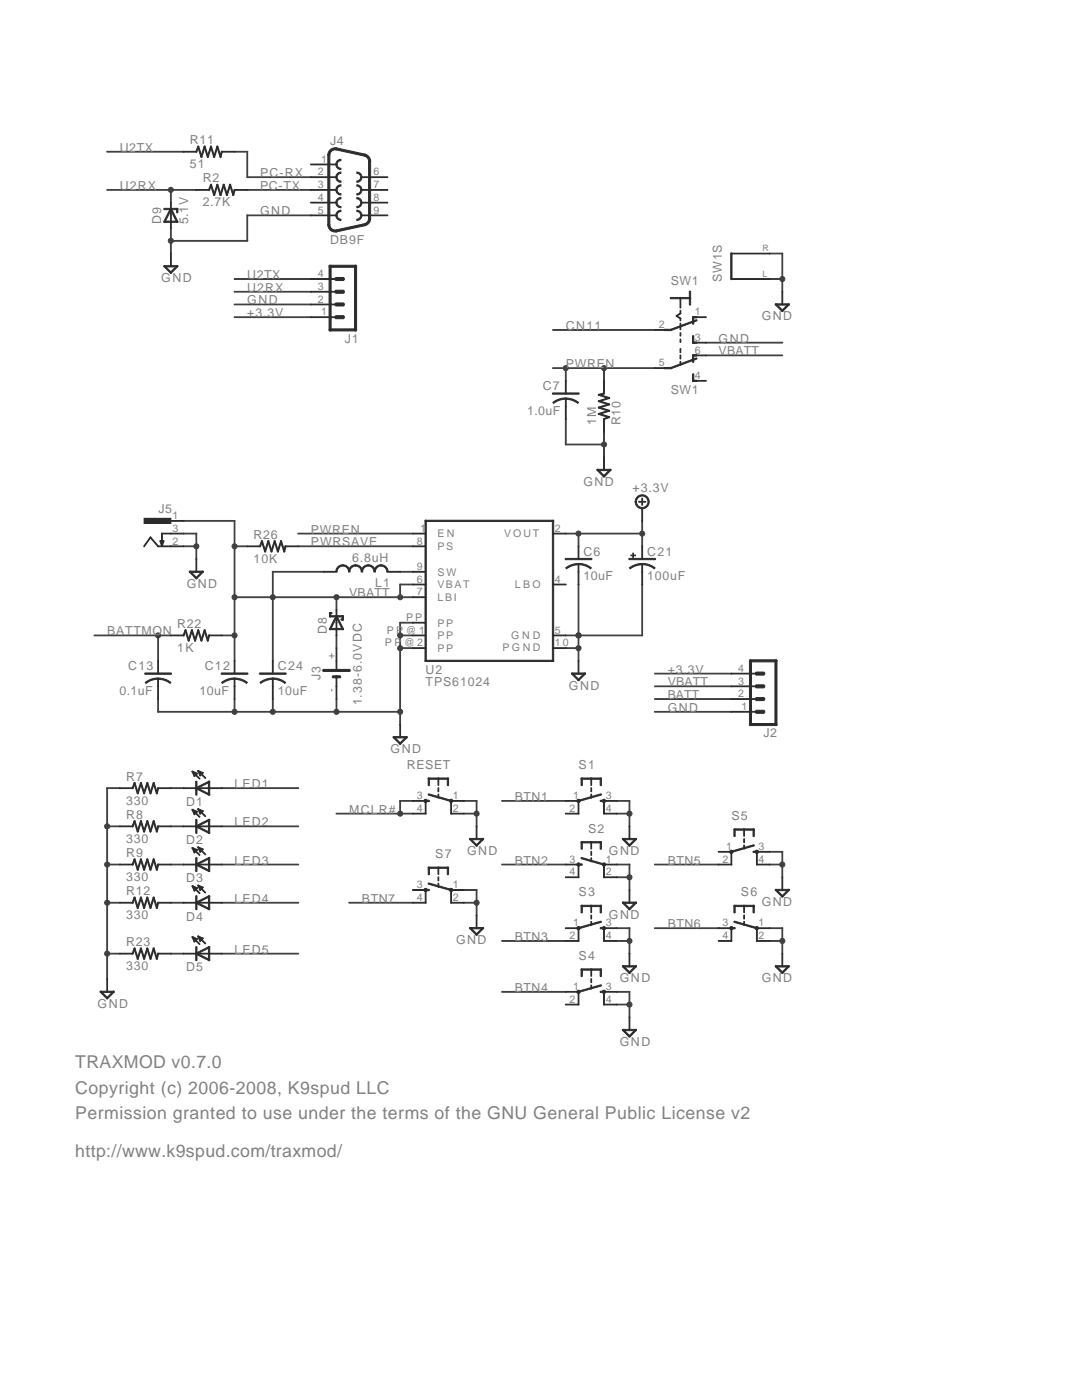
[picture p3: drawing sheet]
<svg xmlns="http://www.w3.org/2000/svg" width="216mm" height="279mm" viewBox="0 0 216 279" stroke-linecap="round" stroke-linejoin="round" font-family="sans-serif">
<defs><g id="words">
<g font-size="3.5" fill="#808080">
<text x="15" y="213.2">TRAXMOD v0.7.0</text>
<text x="15" y="218.3">Copyright (c) 2006-2008, K9spud LLC</text>
<text x="15" y="223.3">Permission granted to use under the terms of the GNU General Public License v2</text>
<text x="15" y="231">http://www.k9spud.com/traxmod/</text>
</g>
<g font-size="2.5" fill="#808080">
<text x="37.9" y="28.8">R11</text>
<text x="65.9" y="29">J4</text>
<text x="23.9" y="30.3">U2TX</text>
<text x="37.9" y="33.6">51</text>
<text x="51.9" y="35.4">PC-RX</text>
<text x="23.9" y="37.9">U2RX</text>
<text x="40.4" y="41.2">2.7K</text>
<text x="40.4" y="36.4">R2</text>
<text x="51.9" y="37.9">PC-TX</text>
<text x="32.2" y="44.8" transform="rotate(-90 32.2 44.8)">D9</text>
<text x="37.5" y="44.8" transform="rotate(-90 37.5 44.8)">5.1V</text>
<text x="51.9" y="43">GND</text>
<text x="65.9" y="48.7">DB9F</text>
<text x="32.2" y="56.3">GND</text>
<text x="49.3" y="55.7">U2TX</text>
<text x="49.3" y="58.2">U2RX</text>
<text x="133.9" y="57">SW1</text>
<text x="144" y="56.3" transform="rotate(-90 144 56.3)">SW1S</text>
<text x="49.3" y="60.8">GND</text>
<text x="49.3" y="63.3">+3.3V</text>
<text x="112.9" y="65.8">CN11</text>
<text x="152" y="63.9">GND</text>
<text x="68.8" y="68.4">J1</text>
<text x="143.4" y="68.4">GND</text>
<text x="143.4" y="70.9">VBATT</text>
<text x="108.3" y="77.9">C7</text>
<text x="112.9" y="73.5">PWREN</text>
<text x="105.2" y="82.7">1.0uF</text>
<text x="133.9" y="78.5">SW1</text>
<text x="119" y="84.9" transform="rotate(-90 119 84.9)">1M</text>
<text x="123.8" y="84.9" transform="rotate(-90 123.8 84.9)">R10</text>
<text x="116.4" y="97">GND</text>
<text x="126.2" y="98.2">+3.3V</text>
<text x="31.6" y="102.4">J5</text>
<text x="50.6" y="107.5">R26</text>
<text x="62.1" y="106.5">PWREN</text>
<text x="50.6" y="112.3">10K</text>
<text x="62.1" y="109">PWRSAVE</text>
<text x="70.2" y="112.1">6.8uH</text>
<text x="116.5" y="110.9">C6</text>
<text x="129.2" y="110.9">C21</text>
<text x="37.3" y="117.3">GND</text>
<text x="69.7" y="119.2">VBATT</text>
<text x="74.8" y="117.1">L1</text>
<text x="116.5" y="115.8">10uF</text>
<text x="129.2" y="115.8">100uF</text>
<text x="35.4" y="125.3">R22</text>
<text x="21.4" y="126.8">BATTMON</text>
<text x="35.4" y="130.1">1K</text>
<text x="65.2" y="126.6" transform="rotate(-90 65.2 126.6)">D8</text>
<text x="25.6" y="133.8">C13</text>
<text x="40.8" y="133.8">C12</text>
<text x="55.4" y="133.8">C24</text>
<text x="64" y="135.7" transform="rotate(-90 64 135.7)">J3</text>
<text x="84.9" y="134.4">U2</text>
<text x="84.9" y="137">TPS61024</text>
<text x="113.5" y="137.6">GND</text>
<text x="133.2" y="134.4">+3.3V</text>
<text x="133.2" y="137">VBATT</text>
<text x="23.8" y="138.6">0.1uF</text>
<text x="39.8" y="138.6">10uF</text>
<text x="55.4" y="138.6">10uF</text>
<text x="72.2" y="140.8" transform="rotate(-90 72.2 140.8)">1.38-6.0VDC</text>
<text x="133.2" y="142.1">GND</text>
<text x="133.2" y="139.5">BATT</text>
<text x="152.4" y="147.1">J2</text>
<text x="25.2" y="155.8">R7</text>
<text x="77.9" y="150.3">GND</text>
<text x="81.2" y="153.5">RESET</text>
<text x="115.4" y="153.5">S1</text>
<text x="25.2" y="160.6">330</text>
<text x="37.1" y="160.9">D1</text>
<text x="46.8" y="157.3">LED1</text>
<text x="102.7" y="159.8">BTN1</text>
<text x="25.2" y="163.4">R8</text>
<text x="46.8" y="164.9">LED2</text>
<text x="69.7" y="162.4">MCLR#</text>
<text x="117.3" y="166.2">S2</text>
<text x="145.9" y="163.6">S5</text>
<text x="25.2" y="171">R9</text>
<text x="25.2" y="168.2">330</text>
<text x="37.1" y="168.5">D2</text>
<text x="46.8" y="172.5">LED3</text>
<text x="86.8" y="171.3">S7</text>
<text x="93.2" y="170.6">GND</text>
<text x="102.7" y="172.5">BTN2</text>
<text x="121.5" y="170.6">GND</text>
<text x="133.2" y="172.5">BTN5</text>
<text x="25.2" y="178.7">R12</text>
<text x="25.2" y="175.8">330</text>
<text x="37.1" y="176.1">D3</text>
<text x="115.4" y="178.9">S3</text>
<text x="147.8" y="178.9">S6</text>
<text x="25.2" y="183.5">330</text>
<text x="37.1" y="183.7">D4</text>
<text x="46.8" y="180.2">LED4</text>
<text x="72.2" y="180.2">BTN7</text>
<text x="121.5" y="183.3">GND</text>
<text x="133.2" y="185.2">BTN6</text>
<text x="152" y="180.8">GND</text>
<text x="25.2" y="188.8">R23</text>
<text x="46.8" y="190.3">LED5</text>
<text x="91" y="188.4">GND</text>
<text x="102.7" y="187.8">BTN3</text>
<text x="115.4" y="191.6">S4</text>
<text x="25.2" y="193.6">330</text>
<text x="37.1" y="193.9">D5</text>
<text x="102.7" y="197.9">BTN4</text>
<text x="123.7" y="196">GND</text>
<text x="152" y="196">GND</text>
<text x="19.5" y="201.1">GND</text>
<text x="123.7" y="208.7">GND</text>
</g>
<g font-size="2.1" fill="#808080">
<text x="63.4" y="35">2</text>
<text x="64.1" y="32.5">1</text>
<text x="74.6" y="35">6</text>
<text x="63.4" y="37.5">3</text>
<text x="63.4" y="40.1">4</text>
<text x="74.6" y="37.5">7</text>
<text x="74.6" y="40.1">8</text>
<text x="63.4" y="42.6">5</text>
<text x="74.6" y="42.6">9</text>
<text x="63.4" y="55.3">4</text>
<text x="63.4" y="57.9">3</text>
<text x="63.4" y="60.4">2</text>
<text x="64.1" y="62.9">1</text>
<text x="131.5" y="65.5">2</text>
<text x="138.7" y="62.9">1</text>
<text x="138.7" y="70.6">6</text>
<text x="138.7" y="68">3</text>
<text x="131.5" y="73.1">5</text>
<text x="138.7" y="75.7">4</text>
<text x="34.4" y="103.6">1</text>
<text x="34.4" y="106.1">3</text>
<text x="83.9" y="106.1">1</text>
<text x="87.3" y="107.3">E N</text>
<text x="100.6" y="107.1">V O U T</text>
<text x="110.7" y="106.1">2</text>
<text x="34.4" y="108.7">2</text>
<text x="83.2" y="108.7">8</text>
<text x="83.2" y="113.8">9</text>
<text x="87.3" y="109.8">PS</text>
<text x="83.2" y="116.3">6</text>
<text x="83.2" y="118.8">7</text>
<text x="87.3" y="117.4">VBAT</text>
<text x="87.3" y="120">LBI</text>
<text x="87.3" y="114.9">S W</text>
<text x="102.7" y="117.3">L B O</text>
<text x="110.7" y="116.3">4</text>
<text x="81" y="123.9">PP</text>
<text x="87.3" y="125">PP</text>
<text x="66.8" y="131.5" transform="rotate(-90 66.8 131.5)">+</text>
<text x="76.8" y="129">P P @ 2</text>
<text x="77.2" y="126.5">P P @ 1</text>
<text x="87.3" y="127.6">PP</text>
<text x="87.3" y="130.1">PP</text>
<text x="100.3" y="130">P G N D</text>
<text x="102" y="127.5">G N D</text>
<text x="110.7" y="126.5">5</text>
<text x="110.7" y="129">1 0</text>
<text x="147.3" y="134.1">4</text>
<text x="147.3" y="136.6">3</text>
<text x="66.8" y="138" transform="rotate(-90 66.8 138)">-</text>
<text x="147.3" y="139.2">2</text>
<text x="148" y="141.7">1</text>
<text x="83.2" y="159.5">3</text>
<text x="90.4" y="159.5">1</text>
<text x="114.4" y="159.5">1</text>
<text x="120.9" y="159.5">3</text>
<text x="83.2" y="162">4</text>
<text x="90.4" y="162">2</text>
<text x="113.7" y="162">2</text>
<text x="120.9" y="162">4</text>
<text x="113.7" y="172.2">3</text>
<text x="120.9" y="172.2">1</text>
<text x="144.2" y="172.2">2</text>
<text x="144.9" y="169.6">1</text>
<text x="151.4" y="172.2">4</text>
<text x="151.4" y="169.6">3</text>
<text x="83.2" y="177.3">3</text>
<text x="83.2" y="179.8">4</text>
<text x="90.4" y="177.3">1</text>
<text x="90.4" y="179.8">2</text>
<text x="113.7" y="174.7">4</text>
<text x="120.9" y="174.7">2</text>
<text x="114.4" y="184.9">1</text>
<text x="120.9" y="184.9">3</text>
<text x="144.2" y="184.9">3</text>
<text x="151.4" y="184.9">1</text>
<text x="113.7" y="187.4">2</text>
<text x="120.9" y="187.4">4</text>
<text x="144.2" y="187.4">4</text>
<text x="151.4" y="187.4">2</text>
<text x="114.4" y="197.6">1</text>
<text x="120.9" y="197.6">3</text>
<text x="113.7" y="200.1">2</text>
<text x="120.9" y="200.1">4</text>
</g>
<g font-size="1.8" fill="#808080">
<text x="152.2" y="50.1">R</text>
<text x="152.2" y="55.2">L</text>
</g>
</g></defs>
<path d="M95 159.8h.2l-.1 2.7-.1-.1z" fill-rule="evenodd" fill="#404040"/>
<path d="M95 159.8h.2l-.1 2.7-.1-.1z" fill="none" stroke="#404040" stroke-width=".2"/>
<path d="M95 162.3h.2l-.1 2.7-.1-.1z" fill-rule="evenodd" fill="#404040"/>
<path d="M95 162.3h.2l-.1 2.7-.1-.1z" fill="none" stroke="#404040" stroke-width=".2"/>
<path d="M92.5 162.3h2.6l.1 .1-2.7 .1z" fill-rule="evenodd" fill="#404040"/>
<path d="M92.5 162.3h2.6l.1 .1-2.7 .1z" fill="none" stroke="#404040" stroke-width=".2"/>
<circle cx="95.1" cy="162.4" r=".51" fill="#404040"/>
<circle cx="95.1" cy="162.4" r=".51" fill="none" stroke="#404040" stroke-width=".2"/>
<path d="M92.5 159.8h2.6l.1 .1h-2.7z" fill-rule="evenodd" fill="#404040"/>
<path d="M92.5 159.8h2.6l.1 .1h-2.7z" fill="none" stroke="#404040" stroke-width=".2"/>
<path d="M34 48h.2l-.1 2.7-.1-.1z" fill-rule="evenodd" fill="#404040"/>
<path d="M34 48h.2l-.1 2.7-.1-.1z" fill="none" stroke="#404040" stroke-width=".2"/>
<path d="M34 45.5h.2l-.1 2.6h-.1z" fill-rule="evenodd" fill="#404040"/>
<path d="M34 45.5h.2l-.1 2.6h-.1z" fill="none" stroke="#404040" stroke-width=".2"/>
<path d="M49.3 42.9h12.8v.1l-12.8 .1z" fill-rule="evenodd" fill="#404040"/>
<path d="M49.3 42.9h12.8v.1l-12.8 .1z" fill="none" stroke="#404040" stroke-width=".2"/>
<path d="M34 48h15.4v.1h-15.3z" fill-rule="evenodd" fill="#404040"/>
<path d="M34 48h15.4v.1h-15.3z" fill="none" stroke="#404040" stroke-width=".2"/>
<path d="M49.3 42.9h.1v5.2h-.1z" fill-rule="evenodd" fill="#404040"/>
<path d="M49.3 42.9h.1v5.2h-.1z" fill="none" stroke="#404040" stroke-width=".2"/>
<circle cx="34.1" cy="48.1" r=".51" fill="#404040"/>
<circle cx="34.1" cy="48.1" r=".51" fill="none" stroke="#404040" stroke-width=".2"/>
<path d="M112.8 126.8l2.7-.1v.1l-2.6 .1z" fill-rule="evenodd" fill="#404040"/>
<path d="M112.8 126.8l2.7-.1v.1l-2.6 .1z" fill="none" stroke="#404040" stroke-width=".2"/>
<path d="M115.4 126.7l.1 .1v2.6h-.1z" fill-rule="evenodd" fill="#404040"/>
<path d="M115.4 126.8h.1v2.6h-.1z" fill="none" stroke="#404040" stroke-width=".2"/>
<path d="M115.4 129.3h.1v2.7l-.1-.1z" fill-rule="evenodd" fill="#404040"/>
<path d="M115.4 129.3h.1v2.7l-.1-.1z" fill="none" stroke="#404040" stroke-width=".2"/>
<path d="M112.8 129.3h2.7v.1h-2.6z" fill-rule="evenodd" fill="#404040"/>
<path d="M112.8 129.3h2.7v.1h-2.6z" fill="none" stroke="#404040" stroke-width=".2"/>
<circle cx="115.4" cy="129.4" r=".51" fill="#404040"/>
<circle cx="115.4" cy="129.4" r=".51" fill="none" stroke="#404040" stroke-width=".2"/>
<path d="M115.4 116.6h.1v10.3l-.1-.1z" fill-rule="evenodd" fill="#404040"/>
<path d="M115.4 116.6h.1v10.3l-.1-.1z" fill="none" stroke="#404040" stroke-width=".2"/>
<circle cx="115.4" cy="126.8" r=".51" fill="#404040"/>
<circle cx="115.4" cy="126.8" r=".51" fill="none" stroke="#404040" stroke-width=".2"/>
<path d="M128.1 116.6h.1v10.3l-.1-.1z" fill-rule="evenodd" fill="#404040"/>
<path d="M128.1 116.6h.1v10.3l-.1-.1z" fill="none" stroke="#404040" stroke-width=".2"/>
<path d="M115.4 126.7h12.8v.1l-12.8 .1z" fill-rule="evenodd" fill="#404040"/>
<path d="M115.4 126.8l12.8-.1v.1l-12.8 .1z" fill="none" stroke="#404040" stroke-width=".2"/>
<circle cx="115.4" cy="126.8" r=".51" fill="#404040"/>
<circle cx="115.4" cy="126.8" r=".51" fill="none" stroke="#404040" stroke-width=".2"/>
<path d="M79.8 129.3h2.6l.1 .1h-2.7z" fill-rule="evenodd" fill="#404040"/>
<path d="M79.8 129.3h2.6l.1 .1h-2.7z" fill="none" stroke="#404040" stroke-width=".2"/>
<path d="M79.8 129.3h.1v12.8h-.1z" fill-rule="evenodd" fill="#404040"/>
<path d="M79.8 129.3h.1v12.8h-.1z" fill="none" stroke="#404040" stroke-width=".2"/>
<path d="M79.8 142h.1v2.7l-.1-.1z" fill-rule="evenodd" fill="#404040"/>
<path d="M79.8 142h.1v2.7l-.1-.1z" fill="none" stroke="#404040" stroke-width=".2"/>
<path d="M79.8 126.8l2.6-.1 .1 .1-2.7 .1z" fill-rule="evenodd" fill="#404040"/>
<path d="M79.8 126.8l2.6-.1 .1 .1-2.7 .1z" fill="none" stroke="#404040" stroke-width=".2"/>
<path d="M79.8 126.8h.1v2.6h-.1z" fill-rule="evenodd" fill="#404040"/>
<path d="M79.8 126.8h.1v2.6h-.1z" fill="none" stroke="#404040" stroke-width=".2"/>
<circle cx="79.8" cy="129.4" r=".51" fill="#404040"/>
<circle cx="79.8" cy="129.4" r=".51" fill="none" stroke="#404040" stroke-width=".2"/>
<path d="M79.8 124.2h2.6l.1 .1h-2.7z" fill-rule="evenodd" fill="#404040"/>
<path d="M79.8 124.2h2.6l.1 .1h-2.7z" fill="none" stroke="#404040" stroke-width=".2"/>
<path d="M79.8 124.2h.1v2.7l-.1-.1z" fill-rule="evenodd" fill="#404040"/>
<path d="M79.8 124.2h.1v2.7l-.1-.1z" fill="none" stroke="#404040" stroke-width=".2"/>
<circle cx="79.8" cy="126.8" r=".51" fill="#404040"/>
<circle cx="79.8" cy="126.8" r=".51" fill="none" stroke="#404040" stroke-width=".2"/>
<path d="M67.1 139.5h.1v2.6h-.1z" fill-rule="evenodd" fill="#404040"/>
<path d="M67.1 139.5h.1v2.6h-.1z" fill="none" stroke="#404040" stroke-width=".2"/>
<path d="M67.1 142h12.8v.1h-12.8z" fill-rule="evenodd" fill="#404040"/>
<path d="M67.1 142h12.8v.1h-12.8z" fill="none" stroke="#404040" stroke-width=".2"/>
<circle cx="79.8" cy="142.1" r=".51" fill="#404040"/>
<circle cx="79.8" cy="142.1" r=".51" fill="none" stroke="#404040" stroke-width=".2"/>
<path d="M54.4 139.5h.1v2.6h-.1z" fill-rule="evenodd" fill="#404040"/>
<path d="M54.4 139.5h.1v2.6h-.1z" fill="none" stroke="#404040" stroke-width=".2"/>
<path d="M54.4 142h12.8v.1h-12.8z" fill-rule="evenodd" fill="#404040"/>
<path d="M54.4 142h12.8v.1h-12.8z" fill="none" stroke="#404040" stroke-width=".2"/>
<circle cx="67.1" cy="142.1" r=".51" fill="#404040"/>
<circle cx="67.1" cy="142.1" r=".51" fill="none" stroke="#404040" stroke-width=".2"/>
<path d="M46.7 139.5h.2l-.1 2.6h-.1z" fill-rule="evenodd" fill="#404040"/>
<path d="M46.7 139.5h.2l-.1 2.6h-.1z" fill="none" stroke="#404040" stroke-width=".2"/>
<path d="M46.7 142h7.8v.1h-7.7z" fill-rule="evenodd" fill="#404040"/>
<path d="M46.7 142h7.8v.1h-7.7z" fill="none" stroke="#404040" stroke-width=".2"/>
<circle cx="54.4" cy="142.1" r=".51" fill="#404040"/>
<circle cx="54.4" cy="142.1" r=".51" fill="none" stroke="#404040" stroke-width=".2"/>
<path d="M31.5 139.5h.1v2.6h-.1z" fill-rule="evenodd" fill="#404040"/>
<path d="M31.5 139.5h.1v2.6h-.1z" fill="none" stroke="#404040" stroke-width=".2"/>
<path d="M31.5 142h15.3l.1 .1h-15.4z" fill-rule="evenodd" fill="#404040"/>
<path d="M31.5 142h15.3l.1 .1h-15.4z" fill="none" stroke="#404040" stroke-width=".2"/>
<circle cx="46.8" cy="142.1" r=".51" fill="#404040"/>
<circle cx="46.8" cy="142.1" r=".51" fill="none" stroke="#404040" stroke-width=".2"/>
<path d="M120.4 86.1h.2l-.1 2.7-.1-.1z" fill-rule="evenodd" fill="#404040"/>
<path d="M120.4 86.1h.2l-.1 2.7-.1-.1z" fill="none" stroke="#404040" stroke-width=".2"/>
<path d="M120.4 88.7h.2l-.1 2.6h-.1z" fill-rule="evenodd" fill="#404040"/>
<path d="M120.4 88.7h.2l-.1 2.6h-.1z" fill="none" stroke="#404040" stroke-width=".2"/>
<path d="M112.8 83.6h.2l-.1 5.2-.1-.1z" fill-rule="evenodd" fill="#404040"/>
<path d="M112.8 83.6h.2l-.1 5.2-.1-.1z" fill="none" stroke="#404040" stroke-width=".2"/>
<path d="M112.8 88.7l7.7-.1 .1 .1-7.7 .1z" fill-rule="evenodd" fill="#404040"/>
<path d="M112.8 88.7l7.7-.1 .1 .1-7.7 .1z" fill="none" stroke="#404040" stroke-width=".2"/>
<circle cx="120.5" cy="88.7" r=".51" fill="#404040"/>
<circle cx="120.5" cy="88.7" r=".51" fill="none" stroke="#404040" stroke-width=".2"/>
<path d="M156 170h.2l-.1 2.6h-.1z" fill-rule="evenodd" fill="#404040"/>
<path d="M156 170h.2l-.1 2.6h-.1z" fill="none" stroke="#404040" stroke-width=".2"/>
<path d="M156 172.5h.2l-.1 2.7-.1-.1z" fill-rule="evenodd" fill="#404040"/>
<path d="M156 172.5h.2l-.1 2.7-.1-.1z" fill="none" stroke="#404040" stroke-width=".2"/>
<path d="M153.5 170l2.6-.1 .1 .1-2.7 .1z" fill-rule="evenodd" fill="#404040"/>
<path d="M153.5 170l2.6-.1 .1 .1-2.7 .1z" fill="none" stroke="#404040" stroke-width=".2"/>
<path d="M153.5 172.5h2.6l.1 .1h-2.7z" fill-rule="evenodd" fill="#404040"/>
<path d="M153.5 172.5h2.6l.1 .1h-2.7z" fill="none" stroke="#404040" stroke-width=".2"/>
<circle cx="156.1" cy="172.5" r=".51" fill="#404040"/>
<circle cx="156.1" cy="172.5" r=".51" fill="none" stroke="#404040" stroke-width=".2"/>
<path d="M123 159.8h2.6l.1 .1h-2.7z" fill-rule="evenodd" fill="#404040"/>
<path d="M123 159.8h2.6l.1 .1h-2.7z" fill="none" stroke="#404040" stroke-width=".2"/>
<path d="M125.6 159.8h.1l-.1 2.7-.1-.1z" fill-rule="evenodd" fill="#404040"/>
<path d="M125.5 159.8h.2l-.1 2.7-.1-.1z" fill="none" stroke="#404040" stroke-width=".2"/>
<path d="M123 162.3h2.6l.1 .1-2.7 .1z" fill-rule="evenodd" fill="#404040"/>
<path d="M123 162.3h2.6l.1 .1-2.7 .1z" fill="none" stroke="#404040" stroke-width=".2"/>
<path d="M125.5 162.3h.2l-.1 2.7-.1-.1z" fill-rule="evenodd" fill="#404040"/>
<path d="M125.5 162.3h.2l-.1 2.7-.1-.1z" fill="none" stroke="#404040" stroke-width=".2"/>
<circle cx="125.6" cy="162.4" r=".51" fill="#404040"/>
<circle cx="125.6" cy="162.4" r=".51" fill="none" stroke="#404040" stroke-width=".2"/>
<path d="M123 172.5h2.6l.1 .1h-2.7z" fill-rule="evenodd" fill="#404040"/>
<path d="M123 172.5h2.6l.1 .1h-2.7z" fill="none" stroke="#404040" stroke-width=".2"/>
<path d="M125.5 172.5h.2l-.1 2.7-.1-.1z" fill-rule="evenodd" fill="#404040"/>
<path d="M125.5 172.5h.2l-.1 2.7-.1-.1z" fill="none" stroke="#404040" stroke-width=".2"/>
<path d="M123 175h2.6l.1 .1-2.7 .1z" fill-rule="evenodd" fill="#404040"/>
<path d="M123 175h2.6l.1 .1-2.7 .1z" fill="none" stroke="#404040" stroke-width=".2"/>
<path d="M125.5 175h.2l-.1 2.7h-.1z" fill-rule="evenodd" fill="#404040"/>
<path d="M125.5 175h.2l-.1 2.7h-.1z" fill="none" stroke="#404040" stroke-width=".2"/>
<circle cx="125.6" cy="175.1" r=".51" fill="#404040"/>
<circle cx="125.6" cy="175.1" r=".51" fill="none" stroke="#404040" stroke-width=".2"/>
<path d="M123 197.9h2.6l.1 .1h-2.7z" fill-rule="evenodd" fill="#404040"/>
<path d="M123 197.9h2.6l.1 .1h-2.7z" fill="none" stroke="#404040" stroke-width=".2"/>
<path d="M125.5 197.9h.2l-.1 2.7-.1-.1z" fill-rule="evenodd" fill="#404040"/>
<path d="M125.5 197.9h.2l-.1 2.7-.1-.1z" fill="none" stroke="#404040" stroke-width=".2"/>
<path d="M123 200.4h2.6l.1 .1-2.7 .1z" fill-rule="evenodd" fill="#404040"/>
<path d="M123 200.4h2.6l.1 .1-2.7 .1z" fill="none" stroke="#404040" stroke-width=".2"/>
<path d="M125.5 200.4h.2l-.1 2.7h-.1z" fill-rule="evenodd" fill="#404040"/>
<path d="M125.5 200.4h.2l-.1 2.7h-.1z" fill="none" stroke="#404040" stroke-width=".2"/>
<circle cx="125.6" cy="200.5" r=".51" fill="#404040"/>
<circle cx="125.6" cy="200.5" r=".51" fill="none" stroke="#404040" stroke-width=".2"/>
<path d="M123 185.2h2.6l.1 .1h-2.7z" fill-rule="evenodd" fill="#404040"/>
<path d="M123 185.2h2.6l.1 .1h-2.7z" fill="none" stroke="#404040" stroke-width=".2"/>
<path d="M125.5 185.2h.2l-.1 2.7-.1-.1z" fill-rule="evenodd" fill="#404040"/>
<path d="M125.5 185.2h.2l-.1 2.7-.1-.1z" fill="none" stroke="#404040" stroke-width=".2"/>
<path d="M123 187.7h2.6l.1 .1-2.7 .1z" fill-rule="evenodd" fill="#404040"/>
<path d="M123 187.7h2.6l.1 .1-2.7 .1z" fill="none" stroke="#404040" stroke-width=".2"/>
<path d="M125.5 187.7h.2l-.1 2.7h-.1z" fill-rule="evenodd" fill="#404040"/>
<path d="M125.5 187.7h.2l-.1 2.7h-.1z" fill="none" stroke="#404040" stroke-width=".2"/>
<circle cx="125.6" cy="187.8" r=".51" fill="#404040"/>
<circle cx="125.6" cy="187.8" r=".51" fill="none" stroke="#404040" stroke-width=".2"/>
<path d="M92.5 177.6l2.6-.1 .1 .2h-2.7z" fill-rule="evenodd" fill="#404040"/>
<path d="M92.5 177.6l2.6-.1 .1 .2h-2.7z" fill="none" stroke="#404040" stroke-width=".2"/>
<path d="M95 177.6h.2l-.1 2.6h-.1z" fill-rule="evenodd" fill="#404040"/>
<path d="M95 177.6h.2l-.1 2.6h-.1z" fill="none" stroke="#404040" stroke-width=".2"/>
<path d="M95 180.1h.2l-.1 2.7-.1-.1z" fill-rule="evenodd" fill="#404040"/>
<path d="M95 180.1h.2l-.1 2.7-.1-.1z" fill="none" stroke="#404040" stroke-width=".2"/>
<path d="M92.5 180.1h2.6l.1 .1h-2.7z" fill-rule="evenodd" fill="#404040"/>
<path d="M92.5 180.1h2.6l.1 .1h-2.7z" fill="none" stroke="#404040" stroke-width=".2"/>
<circle cx="95.1" cy="180.2" r=".51" fill="#404040"/>
<circle cx="95.1" cy="180.2" r=".51" fill="none" stroke="#404040" stroke-width=".2"/>
<path d="M153.5 185.2h2.6l.1 .1h-2.7z" fill-rule="evenodd" fill="#404040"/>
<path d="M153.5 185.2h2.6l.1 .1h-2.7z" fill="none" stroke="#404040" stroke-width=".2"/>
<path d="M156 185.2h.2l-.1 2.7-.1-.1z" fill-rule="evenodd" fill="#404040"/>
<path d="M156 185.2h.2l-.1 2.7-.1-.1z" fill="none" stroke="#404040" stroke-width=".2"/>
<path d="M156 187.7h.2l-.1 2.7h-.1z" fill-rule="evenodd" fill="#404040"/>
<path d="M156 187.7h.2l-.1 2.7h-.1z" fill="none" stroke="#404040" stroke-width=".2"/>
<path d="M153.5 187.7h2.6l.1 .1-2.7 .1z" fill-rule="evenodd" fill="#404040"/>
<path d="M153.5 187.7h2.6l.1 .1-2.7 .1z" fill="none" stroke="#404040" stroke-width=".2"/>
<circle cx="156.1" cy="187.8" r=".51" fill="#404040"/>
<circle cx="156.1" cy="187.8" r=".51" fill="none" stroke="#404040" stroke-width=".2"/>
<path d="M21.3 180.1h2.7v.1h-2.6z" fill-rule="evenodd" fill="#404040"/>
<path d="M21.3 180.1h2.7v.1h-2.6z" fill="none" stroke="#404040" stroke-width=".2"/>
<path d="M21.3 180.1h.2l-.1 10.3h-.1z" fill-rule="evenodd" fill="#404040"/>
<path d="M21.3 180.1h.2l-.1 10.3h-.1z" fill="none" stroke="#404040" stroke-width=".2"/>
<path d="M21.3 190.3h.2l-.1 5.2-.1-.1z" fill-rule="evenodd" fill="#404040"/>
<path d="M21.3 190.3h.2l-.1 5.2-.1-.1z" fill="none" stroke="#404040" stroke-width=".2"/>
<path d="M21.3 172.5h2.7v.1h-2.6z" fill-rule="evenodd" fill="#404040"/>
<path d="M21.3 172.5h2.7v.1h-2.6z" fill="none" stroke="#404040" stroke-width=".2"/>
<path d="M21.3 172.5h.2l-.1 7.7h-.1z" fill-rule="evenodd" fill="#404040"/>
<path d="M21.3 172.5h.2l-.1 7.7h-.1z" fill="none" stroke="#404040" stroke-width=".2"/>
<circle cx="21.4" cy="180.2" r=".51" fill="#404040"/>
<circle cx="21.4" cy="180.2" r=".51" fill="none" stroke="#404040" stroke-width=".2"/>
<path d="M21.3 164.9l2.7-.1v.1l-2.6 .1z" fill-rule="evenodd" fill="#404040"/>
<path d="M21.3 164.9l2.7-.1v.1l-2.6 .1z" fill="none" stroke="#404040" stroke-width=".2"/>
<path d="M21.3 164.9h.2l-.1 7.7h-.1z" fill-rule="evenodd" fill="#404040"/>
<path d="M21.3 164.9h.2l-.1 7.7h-.1z" fill="none" stroke="#404040" stroke-width=".2"/>
<circle cx="21.4" cy="172.5" r=".51" fill="#404040"/>
<circle cx="21.4" cy="172.5" r=".51" fill="none" stroke="#404040" stroke-width=".2"/>
<path d="M21.3 157.3l2.7-.1v.1l-2.6 .1z" fill-rule="evenodd" fill="#404040"/>
<path d="M21.3 157.3l2.7-.1v.1l-2.6 .1z" fill="none" stroke="#404040" stroke-width=".2"/>
<path d="M21.3 157.3h.2l-.1 7.7-.1-.1z" fill-rule="evenodd" fill="#404040"/>
<path d="M21.3 157.3h.2l-.1 7.7-.1-.1z" fill="none" stroke="#404040" stroke-width=".2"/>
<circle cx="21.4" cy="164.9" r=".51" fill="#404040"/>
<circle cx="21.4" cy="164.9" r=".51" fill="none" stroke="#404040" stroke-width=".2"/>
<path d="M21.3 190.3l2.7-.1v.2h-2.6z" fill-rule="evenodd" fill="#404040"/>
<path d="M21.3 190.3l2.7-.1v.2h-2.6z" fill="none" stroke="#404040" stroke-width=".2"/>
<circle cx="21.4" cy="190.3" r=".51" fill="#404040"/>
<circle cx="21.4" cy="190.3" r=".51" fill="none" stroke="#404040" stroke-width=".2"/>
<path d="M140.8 68.4l15.3-.1 .1 .1-15.4 .1z" fill-rule="evenodd" fill="#404040"/>
<path d="M140.8 68.4l15.3-.1 .1 .1-15.4 .1z" fill="none" stroke="#404040" stroke-width=".2"/>
<path d="M46.7 60.7h15.4v.1h-15.3z" fill-rule="evenodd" fill="#404040"/>
<path d="M46.7 60.7h15.4v.1h-15.3z" fill="none" stroke="#404040" stroke-width=".2"/>
<path d="M153.5 55.7l2.6-.1 .1 .1-2.7 .1z" fill-rule="evenodd" fill="#404040"/>
<path d="M153.5 55.7l2.6-.1 .1 .1-2.7 .1z" fill="none" stroke="#404040" stroke-width=".2"/>
<path d="M156 55.7h.2l-.1 2.6h-.1z" fill-rule="evenodd" fill="#404040"/>
<path d="M156 55.7h.2l-.1 2.6h-.1z" fill="none" stroke="#404040" stroke-width=".2"/>
<path d="M153.5 50.6l2.6-.1 .1 .1-2.7 .1z" fill-rule="evenodd" fill="#404040"/>
<path d="M153.5 50.6l2.6-.1 .1 .1-2.7 .1z" fill="none" stroke="#404040" stroke-width=".2"/>
<path d="M156 50.6h.2l-.1 5.2-.1-.1z" fill-rule="evenodd" fill="#404040"/>
<path d="M156 50.6h.2l-.1 5.2-.1-.1z" fill="none" stroke="#404040" stroke-width=".2"/>
<circle cx="156.1" cy="55.7" r=".51" fill="#404040"/>
<circle cx="156.1" cy="55.7" r=".51" fill="none" stroke="#404040" stroke-width=".2"/>
<path d="M130.6 142h15.4v.1h-15.3z" fill-rule="evenodd" fill="#404040"/>
<path d="M130.6 142h15.4v.1h-15.3z" fill="none" stroke="#404040" stroke-width=".2"/>
<path d="M36.6 109h2.6l.1 .1h-2.7z" fill-rule="evenodd" fill="#404040"/>
<path d="M36.6 109h2.6l.1 .1h-2.7z" fill="none" stroke="#404040" stroke-width=".2"/>
<path d="M39.1 109h.2l-.1 2.6h-.1z" fill-rule="evenodd" fill="#404040"/>
<path d="M39.1 109h.2l-.1 2.6h-.1z" fill="none" stroke="#404040" stroke-width=".2"/>
<path d="M36.6 106.5l2.6-.1 .1 .1-2.7 .1z" fill-rule="evenodd" fill="#404040"/>
<path d="M36.6 106.5l2.6-.1 .1 .1-2.7 .1z" fill="none" stroke="#404040" stroke-width=".2"/>
<path d="M39.1 106.5h.2l-.1 2.6h-.1z" fill-rule="evenodd" fill="#404040"/>
<path d="M39.1 106.5h.2l-.1 2.6h-.1z" fill="none" stroke="#404040" stroke-width=".2"/>
<circle cx="39.2" cy="109" r=".51" fill="#404040"/>
<circle cx="39.2" cy="109" r=".51" fill="none" stroke="#404040" stroke-width=".2"/>
<path d="M112.8 106.5l2.7-.1v.1l-2.6 .1z" fill-rule="evenodd" fill="#404040"/>
<path d="M112.8 106.5l2.7-.1v.1l-2.6 .1z" fill="none" stroke="#404040" stroke-width=".2"/>
<path d="M115.4 106.5h.1v2.6h-.1z" fill-rule="evenodd" fill="#404040"/>
<path d="M115.4 106.5h.1v2.6h-.1z" fill="none" stroke="#404040" stroke-width=".2"/>
<path d="M128.1 106.5h.1v2.6h-.1z" fill-rule="evenodd" fill="#404040"/>
<path d="M128.1 106.4l.1 .1v2.6h-.1z" fill="none" stroke="#404040" stroke-width=".2"/>
<path d="M115.4 106.5l12.8-.1v.1l-12.8 .1z" fill-rule="evenodd" fill="#404040"/>
<path d="M115.4 106.5l12.8-.1v.1l-12.8 .1z" fill="none" stroke="#404040" stroke-width=".2"/>
<circle cx="115.4" cy="106.5" r=".51" fill="#404040"/>
<circle cx="115.4" cy="106.5" r=".51" fill="none" stroke="#404040" stroke-width=".2"/>
<path d="M128.1 103.9h.1v2.7l-.1-.1z" fill-rule="evenodd" fill="#404040"/>
<path d="M128.1 103.9h.1v2.7l-.1-.1z" fill="none" stroke="#404040" stroke-width=".2"/>
<circle cx="128.1" cy="106.5" r=".51" fill="#404040"/>
<circle cx="128.1" cy="106.5" r=".51" fill="none" stroke="#404040" stroke-width=".2"/>
<path d="M46.7 63.3l15.4-.1v.1l-15.3 .1z" fill-rule="evenodd" fill="#404040"/>
<path d="M46.7 63.3l15.4-.1v.1l-15.3 .1z" fill="none" stroke="#404040" stroke-width=".2"/>
<path d="M130.6 134.4h15.4v.1h-15.3z" fill-rule="evenodd" fill="#404040"/>
<path d="M130.6 134.4h15.4v.1h-15.3z" fill="none" stroke="#404040" stroke-width=".2"/>
<path d="M49.3 35.3h12.8v.1h-12.8z" fill-rule="evenodd" fill="#404040"/>
<path d="M49.3 35.3h12.8v.1h-12.8z" fill="none" stroke="#404040" stroke-width=".2"/>
<path d="M49.3 30.2h.1v5.2h-.1z" fill-rule="evenodd" fill="#404040"/>
<path d="M49.3 30.2h.1v5.2h-.1z" fill="none" stroke="#404040" stroke-width=".2"/>
<path d="M46.7 30.2h2.7v.1l-2.6 .1z" fill-rule="evenodd" fill="#404040"/>
<path d="M46.7 30.2h2.7v.1l-2.6 .1z" fill="none" stroke="#404040" stroke-width=".2"/>
<path d="M49.3 37.9l12.8-.1v.1l-12.8 .1z" fill-rule="evenodd" fill="#404040"/>
<path d="M49.3 37.9l12.8-.1v.1l-12.8 .1z" fill="none" stroke="#404040" stroke-width=".2"/>
<path d="M21.3 30.2h15.4v.1l-15.3 .1z" fill-rule="evenodd" fill="#404040"/>
<path d="M21.3 30.2h15.4v.1l-15.3 .1z" fill="none" stroke="#404040" stroke-width=".2"/>
<path d="M46.7 55.7l15.4-.1v.1l-15.3 .1z" fill-rule="evenodd" fill="#404040"/>
<path d="M46.7 55.7l15.4-.1v.1l-15.3 .1z" fill="none" stroke="#404040" stroke-width=".2"/>
<path d="M34 37.9l5.2-.1 .1 .1-5.2 .1z" fill-rule="evenodd" fill="#404040"/>
<path d="M34 37.9l5.2-.1 .1 .1-5.2 .1z" fill="none" stroke="#404040" stroke-width=".2"/>
<path d="M21.3 37.9l12.8-.1 .1 .1-12.8 .1z" fill-rule="evenodd" fill="#404040"/>
<path d="M21.3 37.9l12.8-.1 .1 .1-12.8 .1z" fill="none" stroke="#404040" stroke-width=".2"/>
<path d="M34 37.9h.2l-.1 2.6h-.1z" fill-rule="evenodd" fill="#404040"/>
<path d="M34 37.9h.2l-.1 2.6h-.1z" fill="none" stroke="#404040" stroke-width=".2"/>
<circle cx="34.1" cy="37.9" r=".51" fill="#404040"/>
<circle cx="34.1" cy="37.9" r=".51" fill="none" stroke="#404040" stroke-width=".2"/>
<path d="M46.7 58.2l15.4-.1v.2h-15.3z" fill-rule="evenodd" fill="#404040"/>
<path d="M46.7 58.2l15.4-.1v.2h-15.3z" fill="none" stroke="#404040" stroke-width=".2"/>
<path d="M79.8 162.3h2.6l.1 .1-2.7 .1z" fill-rule="evenodd" fill="#404040"/>
<path d="M79.8 162.3h2.6l.1 .1-2.7 .1z" fill="none" stroke="#404040" stroke-width=".2"/>
<path d="M67.1 162.3h12.8v.1l-12.8 .1z" fill-rule="evenodd" fill="#404040"/>
<path d="M67.1 162.3h12.8v.1l-12.8 .1z" fill="none" stroke="#404040" stroke-width=".2"/>
<path d="M79.8 159.8h2.6l.1 .1h-2.7z" fill-rule="evenodd" fill="#404040"/>
<path d="M79.8 159.8h2.6l.1 .1h-2.7z" fill="none" stroke="#404040" stroke-width=".2"/>
<path d="M79.8 159.8h.1v2.7l-.1-.1z" fill-rule="evenodd" fill="#404040"/>
<path d="M79.8 159.8h.1v2.7l-.1-.1z" fill="none" stroke="#404040" stroke-width=".2"/>
<circle cx="79.8" cy="162.4" r=".51" fill="#404040"/>
<circle cx="79.8" cy="162.4" r=".51" fill="none" stroke="#404040" stroke-width=".2"/>
<path d="M79.8 116.6h2.6l.1 .1h-2.7z" fill-rule="evenodd" fill="#404040"/>
<path d="M79.8 116.6h2.6l.1 .1h-2.7z" fill="none" stroke="#404040" stroke-width=".2"/>
<path d="M54.4 119.2h.1v12.8l-.1-.1z" fill-rule="evenodd" fill="#404040"/>
<path d="M54.4 119.2h.1v12.8l-.1-.1z" fill="none" stroke="#404040" stroke-width=".2"/>
<path d="M54.4 119.2l12.8-.1v.1l-12.8 .1z" fill-rule="evenodd" fill="#404040"/>
<path d="M54.4 119.2l12.8-.1v.1l-12.8 .1z" fill="none" stroke="#404040" stroke-width=".2"/>
<path d="M54.4 114.1l10.2-.1 .1 .1-10.3 .1z" fill-rule="evenodd" fill="#404040"/>
<path d="M54.4 114.1l10.2-.1 .1 .1-10.3 .1z" fill="none" stroke="#404040" stroke-width=".2"/>
<path d="M54.4 114.1h.1v5.2l-.1-.1z" fill-rule="evenodd" fill="#404040"/>
<path d="M54.4 114.1h.1v5.2l-.1-.1z" fill="none" stroke="#404040" stroke-width=".2"/>
<circle cx="54.4" cy="119.2" r=".51" fill="#404040"/>
<circle cx="54.4" cy="119.2" r=".51" fill="none" stroke="#404040" stroke-width=".2"/>
<path d="M79.8 119.2l2.6-.1 .1 .1-2.7 .1z" fill-rule="evenodd" fill="#404040"/>
<path d="M79.8 119.2l2.6-.1 .1 .1-2.7 .1z" fill="none" stroke="#404040" stroke-width=".2"/>
<path d="M79.8 116.6h.1v2.7l-.1-.1z" fill-rule="evenodd" fill="#404040"/>
<path d="M79.8 116.6h.1v2.7l-.1-.1z" fill="none" stroke="#404040" stroke-width=".2"/>
<path d="M67.1 119.2h.1v2.6h-.1z" fill-rule="evenodd" fill="#404040"/>
<path d="M67.1 119.2h.1v2.6h-.1z" fill="none" stroke="#404040" stroke-width=".2"/>
<path d="M46.7 126.8h.2l-.1 5.2-.1-.1z" fill-rule="evenodd" fill="#404040"/>
<path d="M46.7 126.8h.2l-.1 5.2-.1-.1z" fill="none" stroke="#404040" stroke-width=".2"/>
<path d="M46.7 119.2h.2l-.1 7.7-.1-.1z" fill-rule="evenodd" fill="#404040"/>
<path d="M46.7 119.2h.2l-.1 7.7-.1-.1z" fill="none" stroke="#404040" stroke-width=".2"/>
<path d="M36.6 103.9h10.2l.1 .1h-10.3z" fill-rule="evenodd" fill="#404040"/>
<path d="M36.6 103.9h10.2l.1 .1h-10.3z" fill="none" stroke="#404040" stroke-width=".2"/>
<path d="M46.7 103.9h.2l-.1 5.2h-.1z" fill-rule="evenodd" fill="#404040"/>
<path d="M46.7 103.9h.2l-.1 5.2h-.1z" fill="none" stroke="#404040" stroke-width=".2"/>
<path d="M46.7 109h.2l-.1 10.3-.1-.1z" fill-rule="evenodd" fill="#404040"/>
<path d="M46.7 109h.2l-.1 10.3-.1-.1z" fill="none" stroke="#404040" stroke-width=".2"/>
<path d="M67.1 119.2l12.8-.1v.1l-12.8 .1z" fill-rule="evenodd" fill="#404040"/>
<path d="M67.1 119.2l12.8-.1v.1l-12.8 .1z" fill="none" stroke="#404040" stroke-width=".2"/>
<circle cx="79.8" cy="119.2" r=".51" fill="#404040"/>
<circle cx="79.8" cy="119.2" r=".51" fill="none" stroke="#404040" stroke-width=".2"/>
<circle cx="67.1" cy="119.2" r=".51" fill="#404040"/>
<circle cx="67.1" cy="119.2" r=".51" fill="none" stroke="#404040" stroke-width=".2"/>
<path d="M46.7 119.2l7.8-.1v.1l-7.7 .1z" fill-rule="evenodd" fill="#404040"/>
<path d="M46.7 119.2l7.8-.1v.1l-7.7 .1z" fill="none" stroke="#404040" stroke-width=".2"/>
<circle cx="46.8" cy="119.2" r=".51" fill="#404040"/>
<circle cx="46.8" cy="119.2" r=".51" fill="none" stroke="#404040" stroke-width=".2"/>
<path d="M44.2 126.8l2.6-.1 .1 .1-2.7 .1z" fill-rule="evenodd" fill="#404040"/>
<path d="M44.2 126.8l2.6-.1 .1 .1-2.7 .1z" fill="none" stroke="#404040" stroke-width=".2"/>
<circle cx="46.8" cy="126.8" r=".51" fill="#404040"/>
<circle cx="46.8" cy="126.8" r=".51" fill="none" stroke="#404040" stroke-width=".2"/>
<path d="M46.7 109h2.7v.1h-2.6z" fill-rule="evenodd" fill="#404040"/>
<path d="M46.7 109h2.7v.1h-2.6z" fill="none" stroke="#404040" stroke-width=".2"/>
<circle cx="46.8" cy="109" r=".51" fill="#404040"/>
<circle cx="46.8" cy="109" r=".51" fill="none" stroke="#404040" stroke-width=".2"/>
<path d="M140.8 70.9l15.3-.1 .1 .2h-15.4z" fill-rule="evenodd" fill="#404040"/>
<path d="M140.8 70.9l15.3-.1 .1 .2h-15.4z" fill="none" stroke="#404040" stroke-width=".2"/>
<path d="M130.6 136.9h15.4v.1h-15.3z" fill-rule="evenodd" fill="#404040"/>
<path d="M130.6 136.9h15.4v.1h-15.3z" fill="none" stroke="#404040" stroke-width=".2"/>
<path d="M79.8 114.1l2.6-.1 .1 .1-2.7 .1z" fill-rule="evenodd" fill="#404040"/>
<path d="M79.8 114.1l2.6-.1 .1 .1-2.7 .1z" fill="none" stroke="#404040" stroke-width=".2"/>
<path d="M59.4 106.5l23-.1 .1 .1-23 .1z" fill-rule="evenodd" fill="#404040"/>
<path d="M59.4 106.5l23-.1 .1 .1-23 .1z" fill="none" stroke="#404040" stroke-width=".2"/>
<path d="M110.3 73.4h2.6l.1 .1h-2.7z" fill-rule="evenodd" fill="#404040"/>
<path d="M110.3 73.4h2.6l.1 .1h-2.7z" fill="none" stroke="#404040" stroke-width=".2"/>
<path d="M112.8 73.4h7.7l.1 .1h-7.7z" fill-rule="evenodd" fill="#404040"/>
<path d="M112.8 73.4h7.7l.1 .1h-7.7z" fill="none" stroke="#404040" stroke-width=".2"/>
<path d="M120.4 73.4h10.3l.1 .1h-10.3z" fill-rule="evenodd" fill="#404040"/>
<path d="M120.4 73.4h10.3l.1 .1h-10.3z" fill="none" stroke="#404040" stroke-width=".2"/>
<path d="M112.8 73.4h.2l-.1 2.7-.1-.1z" fill-rule="evenodd" fill="#404040"/>
<path d="M112.8 73.4h.2l-.1 2.7-.1-.1z" fill="none" stroke="#404040" stroke-width=".2"/>
<circle cx="112.9" cy="73.5" r=".51" fill="#404040"/>
<circle cx="112.9" cy="73.5" r=".51" fill="none" stroke="#404040" stroke-width=".2"/>
<path d="M120.4 73.4h.2l-.1 2.7-.1-.1z" fill-rule="evenodd" fill="#404040"/>
<path d="M120.4 73.4h.2l-.1 2.7-.1-.1z" fill="none" stroke="#404040" stroke-width=".2"/>
<circle cx="120.5" cy="73.5" r=".51" fill="#404040"/>
<circle cx="120.5" cy="73.5" r=".51" fill="none" stroke="#404040" stroke-width=".2"/>
<path d="M59.4 109h23l.1 .1h-23z" fill-rule="evenodd" fill="#404040"/>
<path d="M59.4 109h23l.1 .1h-23z" fill="none" stroke="#404040" stroke-width=".2"/>
<path d="M67.1 126.8h.1v2.6h-.1z" fill-rule="evenodd" fill="#404040"/>
<path d="M67.1 126.8h.1v2.6h-.1z" fill="none" stroke="#404040" stroke-width=".2"/>
<path d="M130.6 139.5l15.4-.1v.1l-15.3 .1z" fill-rule="evenodd" fill="#404040"/>
<path d="M130.7 139.4h15.3v.1l-15.3 .1z" fill="none" stroke="#404040" stroke-width=".2"/>
<path d="M100.1 159.8h12.8l.1 .1h-12.8z" fill-rule="evenodd" fill="#404040"/>
<path d="M100.1 159.8h12.8l.1 .1h-12.8z" fill="none" stroke="#404040" stroke-width=".2"/>
<path d="M100.1 172.5h12.8l.1 .1h-12.8z" fill-rule="evenodd" fill="#404040"/>
<path d="M100.1 172.5h12.8l.1 .1h-12.8z" fill="none" stroke="#404040" stroke-width=".2"/>
<path d="M100.1 187.7h12.8l.1 .1-12.8 .1z" fill-rule="evenodd" fill="#404040"/>
<path d="M100.1 187.7h12.8l.1 .1-12.8 .1z" fill="none" stroke="#404040" stroke-width=".2"/>
<path d="M100.1 197.9h12.8l.1 .1h-12.8z" fill-rule="evenodd" fill="#404040"/>
<path d="M100.1 197.9h12.8l.1 .1h-12.8z" fill="none" stroke="#404040" stroke-width=".2"/>
<path d="M130.6 172.5h12.8l.1 .1h-12.8z" fill-rule="evenodd" fill="#404040"/>
<path d="M130.6 172.5h12.8l.1 .1h-12.8z" fill="none" stroke="#404040" stroke-width=".2"/>
<path d="M130.7 185.2h12.7l.1 .1h-12.8z" fill-rule="evenodd" fill="#404040"/>
<path d="M130.6 185.2h12.8l.1 .1h-12.8z" fill="none" stroke="#404040" stroke-width=".2"/>
<path d="M69.6 180.1h12.8l.1 .1h-12.9z" fill-rule="evenodd" fill="#404040"/>
<path d="M69.6 180.1h12.8l.1 .1h-12.9z" fill="none" stroke="#404040" stroke-width=".2"/>
<path d="M34 157.3l2.7-.1v.1l-2.6 .1z" fill-rule="evenodd" fill="#404040"/>
<path d="M34 157.3l2.7-.1v.1l-2.6 .1z" fill="none" stroke="#404040" stroke-width=".2"/>
<path d="M34 164.9l2.7-.1v.1l-2.6 .1z" fill-rule="evenodd" fill="#404040"/>
<path d="M34 164.9l2.7-.1v.1l-2.6 .1z" fill="none" stroke="#404040" stroke-width=".2"/>
<path d="M34 172.5h2.7v.1h-2.6z" fill-rule="evenodd" fill="#404040"/>
<path d="M34 172.5h2.7v.1h-2.6z" fill="none" stroke="#404040" stroke-width=".2"/>
<path d="M34 180.1h2.7v.1h-2.6z" fill-rule="evenodd" fill="#404040"/>
<path d="M34 180.1h2.7v.1h-2.6z" fill="none" stroke="#404040" stroke-width=".2"/>
<path d="M44.2 157.3l15.3-.1 .1 .1-15.4 .1z" fill-rule="evenodd" fill="#404040"/>
<path d="M44.2 157.3l15.3-.1 .1 .1-15.4 .1z" fill="none" stroke="#404040" stroke-width=".2"/>
<path d="M44.2 164.9l15.3-.1 .1 .1-15.4 .1z" fill-rule="evenodd" fill="#404040"/>
<path d="M44.2 164.9l15.3-.1 .1 .1-15.4 .1z" fill="none" stroke="#404040" stroke-width=".2"/>
<path d="M44.2 172.5h15.3l.1 .1h-15.4z" fill-rule="evenodd" fill="#404040"/>
<path d="M44.2 172.5h15.3l.1 .1h-15.4z" fill="none" stroke="#404040" stroke-width=".2"/>
<path d="M44.2 180.1h15.3l.1 .1h-15.4z" fill-rule="evenodd" fill="#404040"/>
<path d="M44.2 180.1h15.3l.1 .1h-15.4z" fill="none" stroke="#404040" stroke-width=".2"/>
<path d="M31.5 126.8l2.6-.1 .1 .1-2.7 .1z" fill-rule="evenodd" fill="#404040"/>
<path d="M31.5 126.8l2.6-.1 .1 .1-2.7 .1z" fill="none" stroke="#404040" stroke-width=".2"/>
<path d="M18.8 126.8l12.8-.1v.1l-12.8 .1z" fill-rule="evenodd" fill="#404040"/>
<path d="M18.8 126.8l12.8-.1v.1l-12.8 .1z" fill="none" stroke="#404040" stroke-width=".2"/>
<path d="M31.5 126.8h.1v5.2l-.1-.1z" fill-rule="evenodd" fill="#404040"/>
<path d="M31.5 126.8h.1v5.2l-.1-.1z" fill="none" stroke="#404040" stroke-width=".2"/>
<circle cx="31.6" cy="126.8" r=".51" fill="#404040"/>
<circle cx="31.6" cy="126.8" r=".51" fill="none" stroke="#404040" stroke-width=".2"/>
<path d="M110.3 65.8h20.4l.1 .1h-20.5z" fill-rule="evenodd" fill="#404040"/>
<path d="M110.3 65.8h20.4l.1 .1h-20.5z" fill="none" stroke="#404040" stroke-width=".2"/>
<path d="M44.2 190.3l15.3-.1 .1 .2h-15.4z" fill-rule="evenodd" fill="#404040"/>
<path d="M44.2 190.3l15.3-.1 .1 .2h-15.4z" fill="none" stroke="#404040" stroke-width=".2"/>
<path d="M34 190.3l2.7-.1v.2h-2.6z" fill-rule="evenodd" fill="#404040"/>
<path d="M34 190.3l2.7-.1v.2h-2.6z" fill="none" stroke="#404040" stroke-width=".2"/>
<path d="M110.2 78.5l5.3-.1 .1 .2-5.3 .1z" fill-rule="evenodd" fill="#2c2c2c"/>
<path d="M110.2 78.5l5.3-.1 .1 .2-5.3 .1z" fill="none" stroke="#2c2c2c" stroke-width=".2"/>
<path d="M112.8 79.5h.2l-.1 1.7-.1-.1z" fill-rule="evenodd" fill="#2c2c2c"/>
<path d="M112.8 79.5h.2l-.1 1.7-.1-.1z" fill="none" stroke="#2c2c2c" stroke-width=".2"/>
<path d="M110.3 80.3l1.2-.7 1.4-.2v.3l-1.3 .2-1.1 .6z" fill-rule="evenodd" fill="#2c2c2c"/>
<path d="M110.3 80.3l1.2-.7 1.4-.2v.3l-1.3 .2-1.1 .6z" fill="none" stroke="#2c2c2c" stroke-width=".2"/>
<path d="M112.9 79.4l1.3 .2 1.2 .7-.1 .2-1.1-.6-1.3-.2z" fill-rule="evenodd" fill="#2c2c2c"/>
<path d="M112.9 79.4l1.3 .2 1.2 .7-.1 .2-1.1-.6-1.3-.2z" fill="none" stroke="#2c2c2c" stroke-width=".2"/>
<path d="M112.8 76h.2l-.1 2.6h-.1z" fill-rule="evenodd" fill="#2c2c2c"/>
<path d="M112.8 76h.2l-.1 2.6h-.1z" fill="none" stroke="#2c2c2c" stroke-width=".2"/>
<path d="M112.8 81.1h.2l-.1 2.6h-.1z" fill-rule="evenodd" fill="#2c2c2c"/>
<path d="M112.8 81.1h.2l-.1 2.6h-.1z" fill="none" stroke="#2c2c2c" stroke-width=".2"/>
<path d="M115.4 131.9h.1v2.6h-.1z" fill-rule="evenodd" fill="#2c2c2c"/>
<path d="M115.4 131.9h.1v2.6h-.1z" fill="none" stroke="#2c2c2c" stroke-width=".2"/>
<path d="M114 134.4l2.8-.1v.2l-2.7 .1z" fill-rule="evenodd" fill="#2c2c2c"/>
<path d="M114.1 134.3h2.7v.2l-2.7 .1z" fill="none" stroke="#2c2c2c" stroke-width=".2"/>
<path d="M115.3 135.7l1.4-1.4 .1 .1-1.3 1.4z" fill-rule="evenodd" fill="#2c2c2c"/>
<path d="M115.3 135.7l1.4-1.4 .1 .1-1.3 1.4z" fill="none" stroke="#2c2c2c" stroke-width=".2"/>
<path d="M114 134.4l.2-.1 1.4 1.5h-.2z" fill-rule="evenodd" fill="#2c2c2c"/>
<path d="M114.1 134.3l1.5 1.4-.1 .1-1.5-1.3z" fill="none" stroke="#2c2c2c" stroke-width=".2"/>
<path d="M79.8 144.6h.1v2.6h-.1z" fill-rule="evenodd" fill="#2c2c2c"/>
<path d="M79.8 144.6h.1v2.6h-.1z" fill="none" stroke="#2c2c2c" stroke-width=".2"/>
<path d="M78.4 147.1l2.8-.1v.2l-2.7 .1z" fill-rule="evenodd" fill="#2c2c2c"/>
<path d="M78.4 147.1l2.8-.1v.2l-2.7 .1z" fill="none" stroke="#2c2c2c" stroke-width=".2"/>
<path d="M79.7 148.4l1.4-1.4 .1 .1-1.3 1.4z" fill-rule="evenodd" fill="#2c2c2c"/>
<path d="M79.7 148.4l1.4-1.4 .1 .1-1.3 1.4z" fill="none" stroke="#2c2c2c" stroke-width=".2"/>
<path d="M78.4 147.1l.2-.1 1.4 1.5h-.2z" fill-rule="evenodd" fill="#2c2c2c"/>
<path d="M78.4 147.1l.2-.1 1.4 1.5h-.2z" fill="none" stroke="#2c2c2c" stroke-width=".2"/>
<path d="M34 50.6h.2l-.1 2.6h-.1z" fill-rule="evenodd" fill="#2c2c2c"/>
<path d="M34 50.6h.2l-.1 2.6h-.1z" fill="none" stroke="#2c2c2c" stroke-width=".2"/>
<path d="M32.7 53.1l2.7-.1 .1 .2-2.7 .1z" fill-rule="evenodd" fill="#2c2c2c"/>
<path d="M32.7 53.1l2.7-.1 .1 .2-2.7 .1z" fill="none" stroke="#2c2c2c" stroke-width=".2"/>
<path d="M34 54.4l1.3-1.4 .2 .1-1.4 1.4z" fill-rule="evenodd" fill="#2c2c2c"/>
<path d="M34 54.4l1.3-1.4 .2 .1-1.4 1.4z" fill="none" stroke="#2c2c2c" stroke-width=".2"/>
<path d="M32.7 53.1l.2-.1 1.3 1.5h-.2z" fill-rule="evenodd" fill="#2c2c2c"/>
<path d="M32.7 53.1l.2-.1 1.3 1.5h-.2z" fill="none" stroke="#2c2c2c" stroke-width=".2"/>
<path d="M95 164.9h.2l-.1 2.6h-.1z" fill-rule="evenodd" fill="#2c2c2c"/>
<path d="M95 164.9h.2l-.1 2.6h-.1z" fill="none" stroke="#2c2c2c" stroke-width=".2"/>
<path d="M93.7 167.4l2.7-.1 .1 .2-2.7 .1z" fill-rule="evenodd" fill="#2c2c2c"/>
<path d="M93.7 167.4l2.7-.1 .1 .2-2.7 .1z" fill="none" stroke="#2c2c2c" stroke-width=".2"/>
<path d="M95 168.7l1.3-1.4 .2 .1-1.3 1.5z" fill-rule="evenodd" fill="#2c2c2c"/>
<path d="M95 168.7l1.3-1.4 .2 .1-1.3 1.5z" fill="none" stroke="#2c2c2c" stroke-width=".2"/>
<path d="M93.7 167.4l.2-.1 1.3 1.5-.2 .1z" fill-rule="evenodd" fill="#2c2c2c"/>
<path d="M93.7 167.4l.2-.1 1.3 1.5-.2 .1z" fill="none" stroke="#2c2c2c" stroke-width=".2"/>
<path d="M120.4 91.2h.2l-.1 2.7-.1-.1z" fill-rule="evenodd" fill="#2c2c2c"/>
<path d="M120.4 91.2h.2l-.1 2.7-.1-.1z" fill="none" stroke="#2c2c2c" stroke-width=".2"/>
<path d="M119.1 93.7h2.7l.1 .1-2.7 .1z" fill-rule="evenodd" fill="#2c2c2c"/>
<path d="M119.1 93.7h2.7l.1 .1-2.7 .1z" fill="none" stroke="#2c2c2c" stroke-width=".2"/>
<path d="M119.1 93.7h.2l1.3 1.4-.1 .1z" fill-rule="evenodd" fill="#2c2c2c"/>
<path d="M119.1 93.7h.2l1.3 1.4-.1 .1z" fill="none" stroke="#2c2c2c" stroke-width=".2"/>
<path d="M120.4 95l1.3-1.3h.2l-1.3 1.5z" fill-rule="evenodd" fill="#2c2c2c"/>
<path d="M120.4 95l1.3-1.3h.2l-1.3 1.5z" fill="none" stroke="#2c2c2c" stroke-width=".2"/>
<path d="M128.1 101.4h.1v2.6h-.1z" fill-rule="evenodd" fill="#2c2c2c"/>
<path d="M128.1 101.4h.1v2.6h-.1z" fill="none" stroke="#2c2c2c" stroke-width=".2"/>
<path d="M127.2 99.1a1.4 1.4 0 0 1 2.2 .4 1.4 1.4 0 0 1-.9 2 1.4 1.4 0 0 1-1.8-1.4h.3a1.14 1.14 0 0 1 1.7-1 1.14 1.14 0 0 1 .1 2 1.14 1.14 0 0 1-1.8-.9l-.3-.1 .1-.2z" fill-rule="evenodd" fill="#2c2c2c"/>
<path d="M127.2 99.1a1.4 1.4 0 0 1 2.2 .4 1.4 1.4 0 0 1-.9 2 1.4 1.4 0 0 1-1.8-1.4h.3a1.14 1.14 0 0 1 1.7-1 1.14 1.14 0 0 1 .1 2 1.14 1.14 0 0 1-1.8-.9l-.3-.1 .1-.2z" fill="none" stroke="#2c2c2c" stroke-width=".2"/>
<path d="M127.4 100.1h1.4l.1 .1h-1.4z" fill-rule="evenodd" fill="#2c2c2c"/>
<path d="M127.4 100.1h1.4l.1 .1h-1.4z" fill="none" stroke="#2c2c2c" stroke-width=".2"/>
<path d="M128.1 99.4l.1 .1v1.4l-.1-.1z" fill-rule="evenodd" fill="#2c2c2c"/>
<path d="M128.1 99.4l.1 .1v1.3h-.1z" fill="none" stroke="#2c2c2c" stroke-width=".2"/>
<path d="M62 32.8l5.2-.1v.2h-5.2z" fill-rule="evenodd" fill="#2c2c2c"/>
<path d="M62 32.8l5.2-.1v.2h-5.2z" fill="none" stroke="#2c2c2c" stroke-width=".2"/>
<path d="M72.1 35.3h5.2l.1 .1h-5.2z" fill-rule="evenodd" fill="#2c2c2c"/>
<path d="M72.1 35.3h5.2l.1 .1h-5.2z" fill="none" stroke="#2c2c2c" stroke-width=".2"/>
<path d="M62 35.3h5.2v.1h-5.2z" fill-rule="evenodd" fill="#2c2c2c"/>
<path d="M62 35.3h5.2v.1h-5.2z" fill="none" stroke="#2c2c2c" stroke-width=".2"/>
<path d="M72.1 37.9l5.2-.1 .1 .1-5.2 .1z" fill-rule="evenodd" fill="#2c2c2c"/>
<path d="M72.1 37.9l5.2-.1 .1 .1-5.2 .1z" fill="none" stroke="#2c2c2c" stroke-width=".2"/>
<path d="M62 37.9l5.2-.1v.1l-5.2 .1z" fill-rule="evenodd" fill="#2c2c2c"/>
<path d="M62 37.9l5.2-.1v.1l-5.2 .1z" fill="none" stroke="#2c2c2c" stroke-width=".2"/>
<path d="M72.1 40.4h5.2l.1 .1h-5.2z" fill-rule="evenodd" fill="#2c2c2c"/>
<path d="M72.1 40.4h5.2l.1 .1h-5.2z" fill="none" stroke="#2c2c2c" stroke-width=".2"/>
<path d="M62 40.4h5.2v.1h-5.2z" fill-rule="evenodd" fill="#2c2c2c"/>
<path d="M62 40.4h5.2v.1h-5.2z" fill="none" stroke="#2c2c2c" stroke-width=".2"/>
<path d="M72.1 42.9h5.2l.1 .1-5.2 .1z" fill-rule="evenodd" fill="#2c2c2c"/>
<path d="M72.1 42.9h5.2l.1 .1-5.2 .1z" fill="none" stroke="#2c2c2c" stroke-width=".2"/>
<path d="M62 42.9h5.2v.1l-5.2 .1z" fill-rule="evenodd" fill="#2c2c2c"/>
<path d="M62 42.9h5.2v.1l-5.2 .1z" fill="none" stroke="#2c2c2c" stroke-width=".2"/>
<path d="M67.4 34.5l.6-.2v.3a.76 .76 0 0 0-.7 .8 .76 .76 0 0 0 .7 .7v.3a1.02 1.02 0 0 1-.9-.7 1.02 1.02 0 0 1 .3-1.2z" fill-rule="evenodd" fill="#2c2c2c"/>
<path d="M67.2 34.7l.7-.4h.1v.3a.76 .76 0 0 0-.7 .8 .76 .76 0 0 0 .7 .7v.3a1.02 1.02 0 0 1-.9-.6 1.02 1.02 0 0 1 .1-1.1z" fill="none" stroke="#2c2c2c" stroke-width=".2"/>
<path d="M71.2 34.3a1.02 1.02 0 0 1 1 1.1 1.02 1.02 0 0 1-1 1v-.3a.76 .76 0 0 0 .8-.7 .76 .76 0 0 0-.8-.8z" fill-rule="evenodd" fill="#2c2c2c"/>
<path d="M71.2 34.3a1.02 1.02 0 0 1 1 1.1 1.02 1.02 0 0 1-1 1v-.3a.76 .76 0 0 0 .8-.7 .76 .76 0 0 0-.8-.8z" fill="none" stroke="#2c2c2c" stroke-width=".2"/>
<path d="M67.2 32.2l.7-.4h.1v.3a.76 .76 0 0 0-.7 .7 .76 .76 0 0 0 .7 .8v.2a1.02 1.02 0 0 1-.9-.5 1.02 1.02 0 0 1 .1-1.1z" fill-rule="evenodd" fill="#2c2c2c"/>
<path d="M67.2 32.2l.7-.4h.1v.3a.76 .76 0 0 0-.7 .7 .76 .76 0 0 0 .7 .8v.2a1.02 1.02 0 0 1-.9-.5 1.02 1.02 0 0 1 .1-1.1z" fill="none" stroke="#2c2c2c" stroke-width=".2"/>
<path d="M71.2 39.4a1.02 1.02 0 0 1 1 1 1.02 1.02 0 0 1-1 1.1v-.3a.76 .76 0 0 0 .8-.8 .76 .76 0 0 0-.8-.7z" fill-rule="evenodd" fill="#2c2c2c"/>
<path d="M71.2 39.4a1.02 1.02 0 0 1 1 1 1.02 1.02 0 0 1-1 1.1v-.3a.76 .76 0 0 0 .8-.8 .76 .76 0 0 0-.8-.7z" fill="none" stroke="#2c2c2c" stroke-width=".2"/>
<path d="M67.2 37.3l.7-.4h.1v.2a.76 .76 0 0 0-.7 .8 .76 .76 0 0 0 .7 .8v.2a1.02 1.02 0 0 1-.9-.5 1.02 1.02 0 0 1 .1-1.1z" fill-rule="evenodd" fill="#2c2c2c"/>
<path d="M67.2 37.3l.7-.4h.1v.2a.76 .76 0 0 0-.7 .8 .76 .76 0 0 0 .7 .8v.2a1.02 1.02 0 0 1-.9-.5 1.02 1.02 0 0 1 .1-1.1z" fill="none" stroke="#2c2c2c" stroke-width=".2"/>
<path d="M71.2 36.9a1.02 1.02 0 0 1 1 1 1.02 1.02 0 0 1-1 1v-.2a.76 .76 0 0 0 .8-.8 .76 .76 0 0 0-.8-.8z" fill-rule="evenodd" fill="#2c2c2c"/>
<path d="M71.2 36.9a1.02 1.02 0 0 1 1 1 1.02 1.02 0 0 1-1 1v-.2a.76 .76 0 0 0 .8-.8 .76 .76 0 0 0-.8-.8z" fill="none" stroke="#2c2c2c" stroke-width=".2"/>
<path d="M67.4 39.6l.6-.2v.3a.76 .76 0 0 0-.7 .7 .76 .76 0 0 0 .7 .8v.3a1.02 1.02 0 0 1-.9-.7 1.02 1.02 0 0 1 .3-1.2z" fill-rule="evenodd" fill="#2c2c2c"/>
<path d="M67.2 39.8l.7-.4h.1v.3a.76 .76 0 0 0-.7 .7 .76 .76 0 0 0 .7 .8v.3a1.02 1.02 0 0 1-.9-.6 1.02 1.02 0 0 1 .1-1.1z" fill="none" stroke="#2c2c2c" stroke-width=".2"/>
<path d="M71.2 42a1.02 1.02 0 0 1 1 1 1.02 1.02 0 0 1-1 1v-.3a.76 .76 0 0 0 .8-.7 .76 .76 0 0 0-.8-.8z" fill-rule="evenodd" fill="#2c2c2c"/>
<path d="M71.2 42a1.02 1.02 0 0 1 1 1 1.02 1.02 0 0 1-1 1v-.3a.76 .76 0 0 0 .8-.7 .76 .76 0 0 0-.8-.8z" fill="none" stroke="#2c2c2c" stroke-width=".2"/>
<path d="M67.2 42.4l.7-.4h.1v.2a.76 .76 0 0 0-.7 .8 .76 .76 0 0 0 .7 .7v.3a1.02 1.02 0 0 1-.9-.6 1.02 1.02 0 0 1 .1-1z" fill-rule="evenodd" fill="#2c2c2c"/>
<path d="M67.2 42.4l.7-.4h.1v.2a.76 .76 0 0 0-.7 .8 .76 .76 0 0 0 .7 .7v.3a1.02 1.02 0 0 1-.9-.6 1.02 1.02 0 0 1 .1-1z" fill="none" stroke="#2c2c2c" stroke-width=".2"/>
<path d="M65.8 29.9l.6-.3 .6-.1h.2l-.1 .4a1.07 1.07 0 0 0-1.3 1.1h-.4v-.2z" fill-rule="evenodd" fill="#2c2c2c"/>
<path d="M65.8 29.9l.6-.3 .6-.1h.2l-.1 .4a1.07 1.07 0 0 0-1.3 1.1h-.4v-.2z" fill="none" stroke="#2c2c2c" stroke-width=".2"/>
<path d="M67 29.6l.2-.1 5.6 1.3 .2 .2-.3 .2-5.6-1.3z" fill-rule="evenodd" fill="#2c2c2c"/>
<path d="M67.1 29.5l5.7 1.3 .2 .2-.3 .2-5.6-1.3-.1-.3z" fill="none" stroke="#2c2c2c" stroke-width=".2"/>
<path d="M72.8 30.8l.7 .3 .4 .6 .1 .5h-.5l-.1-.6-.7-.5z" fill-rule="evenodd" fill="#2c2c2c"/>
<path d="M72.8 30.8l.7 .3 .4 .6 .1 .5h-.5l-.1-.6-.7-.5z" fill="none" stroke="#2c2c2c" stroke-width=".2"/>
<path d="M73.5 32.1l.2-.1 .3 .1v11.6l-.2 .1-.3-.1z" fill-rule="evenodd" fill="#2c2c2c"/>
<path d="M73.5 32.1l.2-.1 .3 .1v11.6l-.2 .1-.3-.1z" fill="none" stroke="#2c2c2c" stroke-width=".2"/>
<path d="M73.5 43.6h.5l-.3 .8-.4 .5-.5 .2-.1-.4 .7-.5z" fill-rule="evenodd" fill="#2c2c2c"/>
<path d="M73.5 43.6h.5l-.3 .8-.4 .5-.5 .2-.1-.4 .7-.5z" fill="none" stroke="#2c2c2c" stroke-width=".2"/>
<path d="M65.5 30.8l.3 .1v14l-.1 .1-.3-.1v-14z" fill-rule="evenodd" fill="#2c2c2c"/>
<path d="M65.4 30.9l.1-.1 .3 .1v14l-.1 .1-.3-.1z" fill="none" stroke="#2c2c2c" stroke-width=".2"/>
<path d="M67.1 45.9l5.6-1.3 .3 .2-.2 .2-5.6 1.3-.2-.1z" fill-rule="evenodd" fill="#2c2c2c"/>
<path d="M67.1 45.9l5.6-1.3 .3 .2-.2 .2-5.6 1.3-.2-.1z" fill="none" stroke="#2c2c2c" stroke-width=".2"/>
<path d="M65.4 44.8h.4a1.07 1.07 0 0 0 1.3 1.1l.1 .4a1.46 1.46 0 0 1-1.8-1.5z" fill-rule="evenodd" fill="#2c2c2c"/>
<path d="M65.4 44.8h.4a1.07 1.07 0 0 0 1.3 1.1l.1 .4a1.46 1.46 0 0 1-1.8-1.5z" fill="none" stroke="#2c2c2c" stroke-width=".2"/>
<path d="M46.7 37.9l2.7-.1v.1l-2.6 .1z" fill-rule="evenodd" fill="#2c2c2c"/>
<path d="M46.7 37.9l2.7-.1v.1l-2.6 .1z" fill="none" stroke="#2c2c2c" stroke-width=".2"/>
<path d="M39.1 37.9l2.7-.1v.1l-2.7 .1z" fill-rule="evenodd" fill="#2c2c2c"/>
<path d="M39.1 37.9l2.7-.1v.1l-2.7 .1z" fill="none" stroke="#2c2c2c" stroke-width=".2"/>
<path d="M42.1 36.8l.1 .1-.5 1.1z" fill-rule="evenodd" fill="#2c2c2c"/>
<path d="M42.1 36.8l.1 .1-.5 1.1z" fill="none" stroke="#2c2c2c" stroke-width=".2"/>
<path d="M42.1 36.8h.1l.6 2.2h-.2z" fill-rule="evenodd" fill="#2c2c2c"/>
<path d="M42.1 36.8h.1l.6 2.2h-.2z" fill="none" stroke="#2c2c2c" stroke-width=".2"/>
<path d="M43.3 36.8l.2 .1-.7 2.1h-.1z" fill-rule="evenodd" fill="#2c2c2c"/>
<path d="M43.3 36.8l.2 .1-.7 2.1h-.1z" fill="none" stroke="#2c2c2c" stroke-width=".2"/>
<path d="M43.3 36.8h.2l.5 2.2h-.1z" fill-rule="evenodd" fill="#2c2c2c"/>
<path d="M43.3 36.8h.2l.5 2.2h-.1z" fill="none" stroke="#2c2c2c" stroke-width=".2"/>
<path d="M44.6 36.8l.1 .1-.6 2.1h-.1z" fill-rule="evenodd" fill="#2c2c2c"/>
<path d="M44.6 36.8l.1 .1-.6 2.1h-.1z" fill="none" stroke="#2c2c2c" stroke-width=".2"/>
<path d="M44.6 36.8h.1l.6 2.2h-.1z" fill-rule="evenodd" fill="#2c2c2c"/>
<path d="M44.6 36.8h.1l.6 2.2h-.1z" fill="none" stroke="#2c2c2c" stroke-width=".2"/>
<path d="M45.9 36.8l.1 .1-.6 2.1h-.2z" fill-rule="evenodd" fill="#2c2c2c"/>
<path d="M45.9 36.8l.1 .1-.6 2.1h-.2z" fill="none" stroke="#2c2c2c" stroke-width=".2"/>
<path d="M45.9 36.8h.1l.6 2.2h-.1z" fill-rule="evenodd" fill="#2c2c2c"/>
<path d="M45.8 36.8h.2l.6 2.2h-.1z" fill="none" stroke="#2c2c2c" stroke-width=".2"/>
<path d="M46.8 37.8l.1 .1-.3 1.1h-.1z" fill-rule="evenodd" fill="#2c2c2c"/>
<path d="M46.8 37.8l.1 .1-.3 1.1h-.1z" fill="none" stroke="#2c2c2c" stroke-width=".2"/>
<path d="M34 42.9h.2l-.1 2.7h-.1z" fill-rule="evenodd" fill="#2c2c2c"/>
<path d="M34 42.9h.2l-.1 2.7h-.1z" fill="none" stroke="#2c2c2c" stroke-width=".2"/>
<path d="M34 40.4h.2l-.1 2.7-.1-.1z" fill-rule="evenodd" fill="#2c2c2c"/>
<path d="M34 40.4h.2l-.1 2.7-.1-.1z" fill="none" stroke="#2c2c2c" stroke-width=".2"/>
<path d="M34 41.7l.2-.1 1.3 2.6-.1 .2-.1-.1z" fill-rule="evenodd" fill="#2c2c2c"/>
<path d="M34 41.7l.2-.1 1.3 2.6-.1 .2-.1-.1z" fill="none" stroke="#2c2c2c" stroke-width=".2"/>
<path d="M34 41.6l.2 .1-1.3 2.6-.1 .1-.1-.2z" fill-rule="evenodd" fill="#2c2c2c"/>
<path d="M34 41.6l.2 .1-1.3 2.6-.1 .1-.1-.2z" fill="none" stroke="#2c2c2c" stroke-width=".2"/>
<path d="M32.7 41.7l1.4-.1 .1 .2h-1.4z" fill-rule="evenodd" fill="#2c2c2c"/>
<path d="M32.7 41.7l1.4-.1 .1 .2h-1.4z" fill="none" stroke="#2c2c2c" stroke-width=".2"/>
<path d="M32.7 44.2l2.7-.1 .1 .2-2.7 .1z" fill-rule="evenodd" fill="#2c2c2c"/>
<path d="M32.7 44.2l2.7-.1 .1 .2-2.7 .1z" fill="none" stroke="#2c2c2c" stroke-width=".2"/>
<path d="M34 41.7l1.4-.1 .1 .2h-1.5z" fill-rule="evenodd" fill="#2c2c2c"/>
<path d="M34 41.7l1.4-.1 .1 .2h-1.5z" fill="none" stroke="#2c2c2c" stroke-width=".2"/>
<path d="M35.2 41.7h.3l-.1 .8-.2-.1z" fill-rule="evenodd" fill="#2c2c2c"/>
<path d="M35.2 41.7h.3l-.1 .8-.2-.1z" fill="none" stroke="#2c2c2c" stroke-width=".2"/>
<path d="M120.4 76h.2l-.1 2.6h-.1z" fill-rule="evenodd" fill="#2c2c2c"/>
<path d="M120.4 76h.2l-.1 2.6h-.1z" fill="none" stroke="#2c2c2c" stroke-width=".2"/>
<path d="M120.4 83.6h.2l-.1 2.6h-.1z" fill-rule="evenodd" fill="#2c2c2c"/>
<path d="M120.4 83.6h.2l-.1 2.6h-.1z" fill="none" stroke="#2c2c2c" stroke-width=".2"/>
<path d="M120.4 83.6l1.2-.4-1.1 .5z" fill-rule="evenodd" fill="#2c2c2c"/>
<path d="M120.4 83.6l1.2-.4-1.1 .5z" fill="none" stroke="#2c2c2c" stroke-width=".2"/>
<path d="M119.4 82.6l2.2 .6v.1l-2.2-.6z" fill-rule="evenodd" fill="#2c2c2c"/>
<path d="M119.4 82.6l2.2 .6v.1l-2.2-.6z" fill="none" stroke="#2c2c2c" stroke-width=".2"/>
<path d="M119.4 82.6l2.2-.7v.2l-2.1 .6z" fill-rule="evenodd" fill="#2c2c2c"/>
<path d="M119.4 82.6l2.2-.7v.2l-2.1 .6z" fill="none" stroke="#2c2c2c" stroke-width=".2"/>
<path d="M119.5 81.2l2.1 .7v.1l-2.2-.6z" fill-rule="evenodd" fill="#2c2c2c"/>
<path d="M119.4 81.3l2.2 .6v.1l-2.2-.6z" fill="none" stroke="#2c2c2c" stroke-width=".2"/>
<path d="M119.4 81.3l2.2-.6v.1l-2.1 .6z" fill-rule="evenodd" fill="#2c2c2c"/>
<path d="M119.4 81.3l2.2-.6v.1l-2.1 .6z" fill="none" stroke="#2c2c2c" stroke-width=".2"/>
<path d="M119.5 80l2.1 .6v.1l-2.2-.5z" fill-rule="evenodd" fill="#2c2c2c"/>
<path d="M119.4 80l2.2 .6v.1l-2.2-.5z" fill="none" stroke="#2c2c2c" stroke-width=".2"/>
<path d="M119.4 80l2.2-.6v.1l-2.1 .7z" fill-rule="evenodd" fill="#2c2c2c"/>
<path d="M119.4 80l2.2-.6v.1l-2.1 .7z" fill="none" stroke="#2c2c2c" stroke-width=".2"/>
<path d="M119.5 78.7l2.1 .6v.2l-2.2-.6z" fill-rule="evenodd" fill="#2c2c2c"/>
<path d="M119.4 78.8l2.2 .5v.2l-2.2-.6z" fill="none" stroke="#2c2c2c" stroke-width=".2"/>
<path d="M119.4 78.8l1.2-.3v.1l-1.1 .3z" fill-rule="evenodd" fill="#2c2c2c"/>
<path d="M119.4 78.8l1.2-.3v.1l-1.1 .3z" fill="none" stroke="#2c2c2c" stroke-width=".2"/>
<path d="M89.9 159.8h2.7v.1h-2.6z" fill-rule="evenodd" fill="#2c2c2c"/>
<path d="M89.9 159.8h2.7v.1h-2.6z" fill="none" stroke="#2c2c2c" stroke-width=".2"/>
<path d="M82.3 159.8h2.7v.1h-2.6z" fill-rule="evenodd" fill="#2c2c2c"/>
<path d="M82.3 159.8h2.7v.1h-2.6z" fill="none" stroke="#2c2c2c" stroke-width=".2"/>
<path d="M82.3 162.3h2.7v.1l-2.6 .1z" fill-rule="evenodd" fill="#2c2c2c"/>
<path d="M82.3 162.3h2.7v.1l-2.6 .1z" fill="none" stroke="#2c2c2c" stroke-width=".2"/>
<path d="M89.9 162.3h2.7v.1l-2.6 .1z" fill-rule="evenodd" fill="#2c2c2c"/>
<path d="M89.9 162.3h2.7v.1l-2.6 .1z" fill="none" stroke="#2c2c2c" stroke-width=".2"/>
<path d="M84.8 159.8l.8-.1 .1 .2-.8 .1z" fill-rule="evenodd" fill="#2c2c2c"/>
<path d="M84.8 159.8l.8-.1 .1 .2-.8 .1z" fill="none" stroke="#2c2c2c" stroke-width=".2"/>
<path d="M85.4 155.3h.3l-.1 1.5-.2-.1z" fill-rule="evenodd" fill="#2c2c2c"/>
<path d="M85.4 155.3h.3l-.1 1.5-.2-.1z" fill="none" stroke="#2c2c2c" stroke-width=".2"/>
<path d="M89.3 155.3h.2l-.1 1.5-.1-.1z" fill-rule="evenodd" fill="#2c2c2c"/>
<path d="M89.3 155.3h.2l-.1 1.5-.1-.1z" fill="none" stroke="#2c2c2c" stroke-width=".2"/>
<path d="M85.4 155.3h2.1l.1 .1-2.1 .1z" fill-rule="evenodd" fill="#2c2c2c"/>
<path d="M85.4 155.3h2.1l.1 .1-2.1 .1z" fill="none" stroke="#2c2c2c" stroke-width=".2"/>
<path d="M87.3 155.3h2.1l.1 .1-2.1 .1z" fill-rule="evenodd" fill="#2c2c2c"/>
<path d="M87.3 155.3h2.1l.1 .1-2.1 .1z" fill="none" stroke="#2c2c2c" stroke-width=".2"/>
<path d="M87.4 157.3h.1v.7h-.1z" fill-rule="evenodd" fill="#2c2c2c"/>
<path d="M87.4 157.3h.1v.7h-.1z" fill="none" stroke="#2c2c2c" stroke-width=".2"/>
<path d="M87.4 158.5h.1v.8l-.1-.1z" fill-rule="evenodd" fill="#2c2c2c"/>
<path d="M87.4 158.5h.1v.8l-.1-.1z" fill="none" stroke="#2c2c2c" stroke-width=".2"/>
<path d="M87.4 155.3l.1 .1v1.3h-.1z" fill-rule="evenodd" fill="#2c2c2c"/>
<path d="M87.4 155.3l.1 .1v1.3h-.1z" fill="none" stroke="#2c2c2c" stroke-width=".2"/>
<path d="M84.9 159.8h.1v2.7l-.1-.1z" fill-rule="evenodd" fill="#2c2c2c"/>
<path d="M84.9 159.8h.1v2.7l-.1-.1z" fill="none" stroke="#2c2c2c" stroke-width=".2"/>
<path d="M89.9 159.8h.2l-.1 2.7-.1-.1z" fill-rule="evenodd" fill="#2c2c2c"/>
<path d="M89.9 159.8h.2l-.1 2.7-.1-.1z" fill="none" stroke="#2c2c2c" stroke-width=".2"/>
<circle cx="90" cy="159.8" r=".33" fill="#2c2c2c"/>
<circle cx="90" cy="159.8" r=".33" fill="none" stroke="#2c2c2c" stroke-width=".2"/>
<circle cx="84.9" cy="159.8" r=".33" fill="#2c2c2c"/>
<circle cx="84.9" cy="159.8" r=".33" fill="none" stroke="#2c2c2c" stroke-width=".2"/>
<path d="M85.4 158.5l.2-.1 4.5 1.3v.2l-.1 .1-4.5-1.3z" fill-rule="evenodd" fill="#2c2c2c"/>
<path d="M85.4 158.5l.2-.1 4.5 1.3v.2l-.1 .1-4.5-1.3z" fill="none" stroke="#2c2c2c" stroke-width=".2"/>
<path d="M125.5 164.9h.2l-.1 2.6h-.1z" fill-rule="evenodd" fill="#2c2c2c"/>
<path d="M125.5 164.9h.2l-.1 2.6h-.1z" fill="none" stroke="#2c2c2c" stroke-width=".2"/>
<path d="M124.2 167.4l2.7-.1 .1 .2-2.7 .1z" fill-rule="evenodd" fill="#2c2c2c"/>
<path d="M124.2 167.4l2.7-.1 .1 .2-2.7 .1z" fill="none" stroke="#2c2c2c" stroke-width=".2"/>
<path d="M124.2 167.4l.2-.1 1.3 1.5-.2 .1z" fill-rule="evenodd" fill="#2c2c2c"/>
<path d="M124.2 167.4l.2-.1 1.3 1.5-.2 .1z" fill="none" stroke="#2c2c2c" stroke-width=".2"/>
<path d="M125.5 168.7l1.3-1.4 .2 .1-1.3 1.5z" fill-rule="evenodd" fill="#2c2c2c"/>
<path d="M125.5 168.7l1.3-1.4 .2 .1-1.3 1.5z" fill="none" stroke="#2c2c2c" stroke-width=".2"/>
<path d="M156 175h.2l-.1 2.7h-.1z" fill-rule="evenodd" fill="#2c2c2c"/>
<path d="M156 175h.2l-.1 2.7h-.1z" fill="none" stroke="#2c2c2c" stroke-width=".2"/>
<path d="M154.7 177.6l2.7-.1 .1 .2h-2.7z" fill-rule="evenodd" fill="#2c2c2c"/>
<path d="M154.7 177.6l2.7-.1 .1 .2h-2.7z" fill="none" stroke="#2c2c2c" stroke-width=".2"/>
<path d="M154.7 177.6l.2-.1 1.3 1.4-.1 .1z" fill-rule="evenodd" fill="#2c2c2c"/>
<path d="M154.7 177.6l.2-.1 1.3 1.4-.1 .1z" fill="none" stroke="#2c2c2c" stroke-width=".2"/>
<path d="M156 178.8l1.3-1.3 .2 .1-1.3 1.4z" fill-rule="evenodd" fill="#2c2c2c"/>
<path d="M156 178.8l1.3-1.3 .2 .1-1.3 1.4z" fill="none" stroke="#2c2c2c" stroke-width=".2"/>
<path d="M67.1 124.2h.1v2.7l-.1-.1z" fill-rule="evenodd" fill="#2c2c2c"/>
<path d="M67.1 124.2h.1v2.7l-.1-.1z" fill="none" stroke="#2c2c2c" stroke-width=".2"/>
<path d="M67.1 121.7h.1v2.6h-.1z" fill-rule="evenodd" fill="#2c2c2c"/>
<path d="M67.1 121.7h.1v2.6h-.1z" fill="none" stroke="#2c2c2c" stroke-width=".2"/>
<path d="M67 122.9h.2l1.3 2.6v.2l-.2-.1z" fill-rule="evenodd" fill="#2c2c2c"/>
<path d="M67 122.9h.2l1.3 2.6v.2l-.2-.1z" fill="none" stroke="#2c2c2c" stroke-width=".2"/>
<path d="M67.1 122.9l.2 .1-1.3 2.6-.2 .1-.1-.2z" fill-rule="evenodd" fill="#2c2c2c"/>
<path d="M67 122.9h.2l.1 .1-1.3 2.6-.2 .1-.1-.2z" fill="none" stroke="#2c2c2c" stroke-width=".2"/>
<path d="M65.7 122.3h.3l-.1 .8h-.2z" fill-rule="evenodd" fill="#2c2c2c"/>
<path d="M65.7 122.3h.3l-.1 .8h-.2z" fill="none" stroke="#2c2c2c" stroke-width=".2"/>
<path d="M65.7 122.9h1.5l.1 .2h-1.5z" fill-rule="evenodd" fill="#2c2c2c"/>
<path d="M65.7 122.9h1.5l.1 .2h-1.5z" fill="none" stroke="#2c2c2c" stroke-width=".2"/>
<path d="M65.7 125.5l2.8-.1v.2l-2.7 .1z" fill-rule="evenodd" fill="#2c2c2c"/>
<path d="M65.7 125.5l2.8-.1v.2l-2.7 .1z" fill="none" stroke="#2c2c2c" stroke-width=".2"/>
<path d="M67 122.9h1.5v.2h-1.4z" fill-rule="evenodd" fill="#2c2c2c"/>
<path d="M67 122.9h1.5v.2h-1.4z" fill="none" stroke="#2c2c2c" stroke-width=".2"/>
<path d="M65.7 122.3l.5-.1v.2l-.4 .1z" fill-rule="evenodd" fill="#2c2c2c"/>
<path d="M65.7 122.3l.5-.1v.2l-.4 .1z" fill="none" stroke="#2c2c2c" stroke-width=".2"/>
<path d="M68.3 122.9h.2v.9l-.2-.1z" fill-rule="evenodd" fill="#2c2c2c"/>
<path d="M68.3 122.9h.2v.9l-.2-.1z" fill="none" stroke="#2c2c2c" stroke-width=".2"/>
<path d="M68 123.6l.5-.1v.2l-.4 .1z" fill-rule="evenodd" fill="#2c2c2c"/>
<path d="M68 123.6l.5-.1v.2l-.4 .1z" fill="none" stroke="#2c2c2c" stroke-width=".2"/>
<path d="M44.2 30.2h2.6l.1 .1-2.7 .1z" fill-rule="evenodd" fill="#2c2c2c"/>
<path d="M44.2 30.2h2.6l.1 .1-2.7 .1z" fill="none" stroke="#2c2c2c" stroke-width=".2"/>
<path d="M36.6 30.2h2.6l.1 .1-2.7 .1z" fill-rule="evenodd" fill="#2c2c2c"/>
<path d="M36.6 30.2h2.6l.1 .1-2.7 .1z" fill="none" stroke="#2c2c2c" stroke-width=".2"/>
<path d="M39.5 29.2l.2 .1-.6 1.1z" fill-rule="evenodd" fill="#2c2c2c"/>
<path d="M39.5 29.2l.2 .1-.6 1.1z" fill="none" stroke="#2c2c2c" stroke-width=".2"/>
<path d="M39.5 29.2h.1l.6 2.2h-.1z" fill-rule="evenodd" fill="#2c2c2c"/>
<path d="M39.5 29.2h.1l.6 2.2h-.1z" fill="none" stroke="#2c2c2c" stroke-width=".2"/>
<path d="M40.8 29.2l.1 .1-.6 2.1h-.1z" fill-rule="evenodd" fill="#2c2c2c"/>
<path d="M40.8 29.2l.1 .1-.6 2.1h-.1z" fill="none" stroke="#2c2c2c" stroke-width=".2"/>
<path d="M40.8 29.2h.1l.6 2.2h-.1z" fill-rule="evenodd" fill="#2c2c2c"/>
<path d="M40.8 29.2h.1l.6 2.2h-.1z" fill="none" stroke="#2c2c2c" stroke-width=".2"/>
<path d="M42.1 29.2l.1 .1-.6 2.1h-.2z" fill-rule="evenodd" fill="#2c2c2c"/>
<path d="M42.1 29.2l.1 .1-.6 2.1h-.2z" fill="none" stroke="#2c2c2c" stroke-width=".2"/>
<path d="M42.1 29.2h.1l.6 2.2h-.2z" fill-rule="evenodd" fill="#2c2c2c"/>
<path d="M42.1 29.2h.1l.6 2.2h-.2z" fill="none" stroke="#2c2c2c" stroke-width=".2"/>
<path d="M43.3 29.2l.2 .1-.7 2.1h-.1z" fill-rule="evenodd" fill="#2c2c2c"/>
<path d="M43.3 29.2l.2 .1-.7 2.1h-.1z" fill="none" stroke="#2c2c2c" stroke-width=".2"/>
<path d="M43.3 29.2h.2l.5 2.2h-.1z" fill-rule="evenodd" fill="#2c2c2c"/>
<path d="M43.3 29.2h.2l.5 2.2h-.1z" fill="none" stroke="#2c2c2c" stroke-width=".2"/>
<path d="M44.2 30.2l.2 .1-.3 1-.1 .1z" fill-rule="evenodd" fill="#2c2c2c"/>
<path d="M44.2 30.2l.2 .1-.3 1-.1 .1z" fill="none" stroke="#2c2c2c" stroke-width=".2"/>
<path d="M125.5 177.6h.2l-.1 2.6h-.1z" fill-rule="evenodd" fill="#2c2c2c"/>
<path d="M125.5 177.6h.2l-.1 2.6h-.1z" fill="none" stroke="#2c2c2c" stroke-width=".2"/>
<path d="M124.2 180.1l2.7-.1 .1 .2-2.7 .1z" fill-rule="evenodd" fill="#2c2c2c"/>
<path d="M124.2 180.1l2.7-.1 .1 .2-2.7 .1z" fill="none" stroke="#2c2c2c" stroke-width=".2"/>
<path d="M124.2 180.1l.2-.1 1.3 1.5-.2 .1z" fill-rule="evenodd" fill="#2c2c2c"/>
<path d="M124.2 180.1l.2-.1 1.3 1.5-.2 .1z" fill="none" stroke="#2c2c2c" stroke-width=".2"/>
<path d="M125.5 181.4l1.3-1.4 .2 .1-1.3 1.5z" fill-rule="evenodd" fill="#2c2c2c"/>
<path d="M125.5 181.4l1.3-1.4 .2 .1-1.3 1.5z" fill="none" stroke="#2c2c2c" stroke-width=".2"/>
<path d="M66.3 135l.1-.1h.8l.1 .3-.1 .1h-.8z" fill-rule="evenodd" fill="#2c2c2c"/>
<path d="M66.3 135l.1-.1h.8l.1 .3-.1 .1h-.8z" fill="none" stroke="#2c2c2c" stroke-width=".2"/>
<path d="M67.1 135h.1v2h-.1z" fill-rule="evenodd" fill="#2c2c2c"/>
<path d="M67.1 135h.1v2h-.1z" fill="none" stroke="#2c2c2c" stroke-width=".2"/>
<path d="M66.9 135l.2-.1h.8l.1 .3-.1 .1h-.8z" fill-rule="evenodd" fill="#2c2c2c"/>
<path d="M66.9 135l.2-.1h.8l.1 .3-.1 .1h-.8z" fill="none" stroke="#2c2c2c" stroke-width=".2"/>
<path d="M64.4 133.7l.1-.1h2.7l.1 .3-.1 .1h-2.7z" fill-rule="evenodd" fill="#2c2c2c"/>
<path d="M64.4 133.7l.1-.1h2.7l.1 .3-.1 .1h-2.7z" fill="none" stroke="#2c2c2c" stroke-width=".2"/>
<path d="M67.1 131.9h.1v2l-.1-.1z" fill-rule="evenodd" fill="#2c2c2c"/>
<path d="M67.1 131.9h.1v2l-.1-.1z" fill="none" stroke="#2c2c2c" stroke-width=".2"/>
<path d="M67.1 129.3h.1v2.7l-.1-.1z" fill-rule="evenodd" fill="#2c2c2c"/>
<path d="M67.1 129.3h.1v2.7l-.1-.1z" fill="none" stroke="#2c2c2c" stroke-width=".2"/>
<path d="M67.1 136.9h.1v2.7l-.1-.1z" fill-rule="evenodd" fill="#2c2c2c"/>
<path d="M67.1 136.9h.1v2.7l-.1-.1z" fill="none" stroke="#2c2c2c" stroke-width=".2"/>
<path d="M66.9 133.7l.2-.1h2.7l.1 .3-.1 .1h-2.7z" fill-rule="evenodd" fill="#2c2c2c"/>
<path d="M66.9 133.7l.2-.1h2.7l.1 .3-.1 .1h-2.7z" fill="none" stroke="#2c2c2c" stroke-width=".2"/>
<path d="M84.8 103.9h.3l-.1 28.1-.2-.1z" fill-rule="evenodd" fill="#2c2c2c"/>
<path d="M84.8 103.9h.3l-.1 28.1-.2-.1z" fill="none" stroke="#2c2c2c" stroke-width=".2"/>
<path d="M84.8 103.9l25.6-.1 .1 .2-25.6 .1z" fill-rule="evenodd" fill="#2c2c2c"/>
<path d="M84.8 103.9l25.6-.1 .1 .2-25.6 .1z" fill="none" stroke="#2c2c2c" stroke-width=".2"/>
<path d="M110.2 103.9h.3l-.1 28.1-.2-.1z" fill-rule="evenodd" fill="#2c2c2c"/>
<path d="M110.2 103.9h.3l-.1 28.1-.2-.1z" fill="none" stroke="#2c2c2c" stroke-width=".2"/>
<path d="M84.8 131.8h25.6l.1 .1-25.6 .1z" fill-rule="evenodd" fill="#2c2c2c"/>
<path d="M84.8 131.8h25.6l.1 .1-25.6 .1z" fill="none" stroke="#2c2c2c" stroke-width=".2"/>
<path d="M82.3 106.5l2.7-.1v.1l-2.6 .1z" fill-rule="evenodd" fill="#2c2c2c"/>
<path d="M82.3 106.5l2.7-.1v.1l-2.6 .1z" fill="none" stroke="#2c2c2c" stroke-width=".2"/>
<path d="M110.3 106.5l2.6-.1 .1 .1-2.7 .1z" fill-rule="evenodd" fill="#2c2c2c"/>
<path d="M110.3 106.5l2.6-.1 .1 .1-2.7 .1z" fill="none" stroke="#2c2c2c" stroke-width=".2"/>
<path d="M110.3 116.6h2.6l.1 .1h-2.7z" fill-rule="evenodd" fill="#2c2c2c"/>
<path d="M110.3 116.6h2.6l.1 .1h-2.7z" fill="none" stroke="#2c2c2c" stroke-width=".2"/>
<path d="M110.3 126.8l2.6-.1 .1 .1-2.7 .1z" fill-rule="evenodd" fill="#2c2c2c"/>
<path d="M110.3 126.8l2.6-.1 .1 .1-2.7 .1z" fill="none" stroke="#2c2c2c" stroke-width=".2"/>
<path d="M82.3 116.6h2.7v.1h-2.6z" fill-rule="evenodd" fill="#2c2c2c"/>
<path d="M82.3 116.6h2.7v.1h-2.6z" fill="none" stroke="#2c2c2c" stroke-width=".2"/>
<path d="M82.3 119.2l2.7-.1v.1l-2.6 .1z" fill-rule="evenodd" fill="#2c2c2c"/>
<path d="M82.3 119.2l2.7-.1v.1l-2.6 .1z" fill="none" stroke="#2c2c2c" stroke-width=".2"/>
<path d="M82.3 109h2.7v.1h-2.6z" fill-rule="evenodd" fill="#2c2c2c"/>
<path d="M82.3 109h2.7v.1h-2.6z" fill="none" stroke="#2c2c2c" stroke-width=".2"/>
<path d="M82.3 114.1l2.7-.1v.1l-2.6 .1z" fill-rule="evenodd" fill="#2c2c2c"/>
<path d="M82.3 114.1l2.7-.1v.1l-2.6 .1z" fill="none" stroke="#2c2c2c" stroke-width=".2"/>
<path d="M110.3 129.3h2.6l.1 .1h-2.7z" fill-rule="evenodd" fill="#2c2c2c"/>
<path d="M110.3 129.3h2.6l.1 .1h-2.7z" fill="none" stroke="#2c2c2c" stroke-width=".2"/>
<path d="M82.3 124.2h2.7v.1h-2.6z" fill-rule="evenodd" fill="#2c2c2c"/>
<path d="M82.3 124.2h2.7v.1h-2.6z" fill="none" stroke="#2c2c2c" stroke-width=".2"/>
<path d="M82.3 126.8l2.7-.1v.1l-2.6 .1z" fill-rule="evenodd" fill="#2c2c2c"/>
<path d="M82.3 126.8l2.7-.1v.1l-2.6 .1z" fill="none" stroke="#2c2c2c" stroke-width=".2"/>
<path d="M82.3 129.3h2.7v.1h-2.6z" fill-rule="evenodd" fill="#2c2c2c"/>
<path d="M82.3 129.3h2.7v.1h-2.6z" fill="none" stroke="#2c2c2c" stroke-width=".2"/>
<path d="M51.8 134.4l5.2-.1 .1 .2-5.3 .1z" fill-rule="evenodd" fill="#2c2c2c"/>
<path d="M51.8 134.4l5.2-.1 .1 .2-5.3 .1z" fill="none" stroke="#2c2c2c" stroke-width=".2"/>
<path d="M54.4 135.4h.1v1.6h-.1z" fill-rule="evenodd" fill="#2c2c2c"/>
<path d="M54.4 135.4h.1v1.6h-.1z" fill="none" stroke="#2c2c2c" stroke-width=".2"/>
<path d="M54.4 135.3l1.4 .2 1.2 .7-.2 .2-1.1-.6-1.3-.2z" fill-rule="evenodd" fill="#2c2c2c"/>
<path d="M54.4 135.3l1.4 .2 1.2 .7-.2 .2-1.1-.6-1.3-.2z" fill="none" stroke="#2c2c2c" stroke-width=".2"/>
<path d="M51.9 136.2l1.2-.7 1.3-.2v.3l-1.2 .2-1.2 .6z" fill-rule="evenodd" fill="#2c2c2c"/>
<path d="M51.9 136.2l1.2-.7 1.3-.2v.3l-1.2 .2-1.2 .6z" fill="none" stroke="#2c2c2c" stroke-width=".2"/>
<path d="M54.4 131.9h.1v2.6h-.1z" fill-rule="evenodd" fill="#2c2c2c"/>
<path d="M54.4 131.9h.1v2.6h-.1z" fill="none" stroke="#2c2c2c" stroke-width=".2"/>
<path d="M54.4 136.9h.1v2.7l-.1-.1z" fill-rule="evenodd" fill="#2c2c2c"/>
<path d="M54.4 136.9h.1v2.7l-.1-.1z" fill="none" stroke="#2c2c2c" stroke-width=".2"/>
<path d="M112.8 111.5l5.2-.1 .1 .2-5.3 .1z" fill-rule="evenodd" fill="#2c2c2c"/>
<path d="M112.8 111.5l5.2-.1 .1 .2-5.3 .1z" fill="none" stroke="#2c2c2c" stroke-width=".2"/>
<path d="M115.4 112.6h.1v1.6l-.1-.1z" fill-rule="evenodd" fill="#2c2c2c"/>
<path d="M115.4 112.6h.1v1.6l-.1-.1z" fill="none" stroke="#2c2c2c" stroke-width=".2"/>
<path d="M115.4 112.4l1.4 .3 1.2 .6-.2 .2-1.1-.6-1.3-.2z" fill-rule="evenodd" fill="#2c2c2c"/>
<path d="M115.4 112.4l1.4 .3 1.2 .6-.2 .2-1.1-.6-1.3-.2z" fill="none" stroke="#2c2c2c" stroke-width=".2"/>
<path d="M112.9 113.3l1.2-.6 1.3-.2v.2l-1.2 .2-1.2 .6z" fill-rule="evenodd" fill="#2c2c2c"/>
<path d="M112.9 113.3l1.2-.6 1.3-.2v.2l-1.2 .2-1.2 .6z" fill="none" stroke="#2c2c2c" stroke-width=".2"/>
<path d="M115.4 109h.1v2.6h-.1z" fill-rule="evenodd" fill="#2c2c2c"/>
<path d="M115.4 109h.1v2.6h-.1z" fill="none" stroke="#2c2c2c" stroke-width=".2"/>
<path d="M115.4 114.1h.1v2.6h-.1z" fill-rule="evenodd" fill="#2c2c2c"/>
<path d="M115.4 114.1h.1v2.6h-.1z" fill="none" stroke="#2c2c2c" stroke-width=".2"/>
<path d="M137.6 59.4h.2l-.1 1.5-.2-.1z" fill-rule="evenodd" fill="#2c2c2c"/>
<path d="M137.6 59.4h.2l-.1 1.5-.2-.1z" fill="none" stroke="#2c2c2c" stroke-width=".2"/>
<path d="M135.7 59.4h2l.1 .1-2.1 .1z" fill-rule="evenodd" fill="#2c2c2c"/>
<path d="M135.6 59.4h2.1l.1 .1-2.1 .1z" fill="none" stroke="#2c2c2c" stroke-width=".2"/>
<path d="M135.7 59.5h.1v2l-.1-.1z" fill-rule="evenodd" fill="#2c2c2c"/>
<path d="M135.7 59.5h.1v2l-.1-.1z" fill="none" stroke="#2c2c2c" stroke-width=".2"/>
<path d="M133.7 59.4h2.1l.1 .1-2.1 .1z" fill-rule="evenodd" fill="#2c2c2c"/>
<path d="M133.7 59.4h2.1l.1 .1-2.1 .1z" fill="none" stroke="#2c2c2c" stroke-width=".2"/>
<path d="M135.7 62h.1v.6z" fill-rule="evenodd" fill="#2c2c2c"/>
<path d="M135.7 62h.1v.6z" fill="none" stroke="#2c2c2c" stroke-width=".2"/>
<path d="M137.6 58.1l.2 .1-.1 1.4-.2-.1z" fill-rule="evenodd" fill="#2c2c2c"/>
<path d="M137.6 58.1l.2 .1-.1 1.4-.2-.1z" fill="none" stroke="#2c2c2c" stroke-width=".2"/>
<path d="M135.7 63.5h.1v.5z" fill-rule="evenodd" fill="#2c2c2c"/>
<path d="M135.7 63.5h.1v.5z" fill="none" stroke="#2c2c2c" stroke-width=".2"/>
<path d="M135.7 64.5h.1v.8l-.1-.1z" fill-rule="evenodd" fill="#2c2c2c"/>
<path d="M135.7 64.5h.1v.8l-.1-.1z" fill="none" stroke="#2c2c2c" stroke-width=".2"/>
<path d="M132.5 65.7h1.4l.1 .2-1.5 .1z" fill-rule="evenodd" fill="#2c2c2c"/>
<path d="M132.5 65.8l1.4-.1 .1 .2-1.5 .1z" fill="none" stroke="#2c2c2c" stroke-width=".2"/>
<path d="M133.7 65.8l5.2-2 .2 .1-.1 .1-5.1 2z" fill-rule="evenodd" fill="#2c2c2c"/>
<path d="M133.7 65.8l5.2-2 .2 .1-.1 .1-5.1 2z" fill="none" stroke="#2c2c2c" stroke-width=".2"/>
<path d="M130.6 65.8h2.7v.1h-2.6z" fill-rule="evenodd" fill="#2c2c2c"/>
<path d="M130.6 65.8h2.7v.1h-2.6z" fill="none" stroke="#2c2c2c" stroke-width=".2"/>
<path d="M138.3 68.3h2.6v.1l-2.6 .1z" fill-rule="evenodd" fill="#2c2c2c"/>
<path d="M138.2 68.4l2.7-.1v.1l-2.6 .1z" fill="none" stroke="#2c2c2c" stroke-width=".2"/>
<path d="M138.3 67l.1 .1v1.4l-.2-.1z" fill-rule="evenodd" fill="#2c2c2c"/>
<path d="M138.2 67.1h.2v1.4l-.2-.1z" fill="none" stroke="#2c2c2c" stroke-width=".2"/>
<path d="M138.3 68.3h.7l.1 .1-.8 .1z" fill-rule="evenodd" fill="#2c2c2c"/>
<path d="M138.2 68.3h.8l.1 .1-.8 .1z" fill="none" stroke="#2c2c2c" stroke-width=".2"/>
<path d="M138.3 63.2l.1 .1v1.4l-.2-.1z" fill-rule="evenodd" fill="#2c2c2c"/>
<path d="M138.2 63.3h.2v1.4l-.2-.1z" fill="none" stroke="#2c2c2c" stroke-width=".2"/>
<path d="M138.3 63.2h.7l.1 .2h-.8z" fill-rule="evenodd" fill="#2c2c2c"/>
<path d="M138.2 63.3l.8-.1 .1 .2h-.8z" fill="none" stroke="#2c2c2c" stroke-width=".2"/>
<path d="M138.3 63.2h2.6v.1l-2.6 .1z" fill-rule="evenodd" fill="#2c2c2c"/>
<path d="M138.2 63.3l2.7-.1v.1l-2.6 .1z" fill="none" stroke="#2c2c2c" stroke-width=".2"/>
<path d="M134.9 63l.9-.5-.8 .6z" fill-rule="evenodd" fill="#2c2c2c"/>
<path d="M134.9 63l.9-.5-.8 .6z" fill="none" stroke="#2c2c2c" stroke-width=".2"/>
<path d="M134.9 63l.9 .6z" fill-rule="evenodd" fill="#2c2c2c"/>
<path d="M134.9 63l.9 .6z" fill="none" stroke="#2c2c2c" stroke-width=".2"/>
<path d="M135.7 65.1l.1 .1v.6l-.1-.1z" fill-rule="evenodd" fill="#2c2c2c"/>
<path d="M135.7 65.1l.1 .1v.6l-.1-.1z" fill="none" stroke="#2c2c2c" stroke-width=".2"/>
<path d="M135.7 66.4h.1v.7l-.1-.1z" fill-rule="evenodd" fill="#2c2c2c"/>
<path d="M135.7 66.4h.1v.7l-.1-.1z" fill="none" stroke="#2c2c2c" stroke-width=".2"/>
<path d="M135.7 67.7h.1v.6h-.1z" fill-rule="evenodd" fill="#2c2c2c"/>
<path d="M135.7 67.7h.1v.6h-.1z" fill="none" stroke="#2c2c2c" stroke-width=".2"/>
<path d="M132.5 73.4l1.4-.1 .1 .2-1.5 .1z" fill-rule="evenodd" fill="#2c2c2c"/>
<path d="M132.5 73.4l1.4-.1 .1 .2-1.5 .1z" fill="none" stroke="#2c2c2c" stroke-width=".2"/>
<path d="M133.7 73.4l5.2-2 .2 .1-.1 .2-5.1 1.9z" fill-rule="evenodd" fill="#2c2c2c"/>
<path d="M133.7 73.4l5.2-2 .2 .1-.1 .2-5.1 1.9z" fill="none" stroke="#2c2c2c" stroke-width=".2"/>
<path d="M130.7 73.4h2.6v.1h-2.6z" fill-rule="evenodd" fill="#2c2c2c"/>
<path d="M130.6 73.4h2.7v.1h-2.6z" fill="none" stroke="#2c2c2c" stroke-width=".2"/>
<path d="M138.3 75.9h2.6v.1l-2.6 .1z" fill-rule="evenodd" fill="#2c2c2c"/>
<path d="M138.2 76l2.7-.1v.1l-2.6 .1z" fill="none" stroke="#2c2c2c" stroke-width=".2"/>
<path d="M138.3 74.6l.1 .1v1.4h-.2z" fill-rule="evenodd" fill="#2c2c2c"/>
<path d="M138.2 74.7h.2v1.4h-.2z" fill="none" stroke="#2c2c2c" stroke-width=".2"/>
<path d="M138.3 75.9h.7l.1 .2h-.8z" fill-rule="evenodd" fill="#2c2c2c"/>
<path d="M138.3 75.9h.7l.1 .2h-.8z" fill="none" stroke="#2c2c2c" stroke-width=".2"/>
<path d="M138.3 70.8l.1 .1v1.4l-.2-.1z" fill-rule="evenodd" fill="#2c2c2c"/>
<path d="M138.2 70.9h.2v1.4l-.2-.1z" fill="none" stroke="#2c2c2c" stroke-width=".2"/>
<path d="M138.3 70.8h.7l.1 .2-.8 .1z" fill-rule="evenodd" fill="#2c2c2c"/>
<path d="M138.2 70.9l.8-.1 .1 .2-.8 .1z" fill="none" stroke="#2c2c2c" stroke-width=".2"/>
<path d="M138.3 70.8h2.6v.2h-2.6z" fill-rule="evenodd" fill="#2c2c2c"/>
<path d="M138.2 70.9l2.7-.1v.2h-2.6z" fill="none" stroke="#2c2c2c" stroke-width=".2"/>
<path d="M135.7 72.2h.1v.7h-.1z" fill-rule="evenodd" fill="#2c2c2c"/>
<path d="M135.7 72.2h.1v.7h-.1z" fill="none" stroke="#2c2c2c" stroke-width=".2"/>
<path d="M135.7 70.9h.1v.7h-.1z" fill-rule="evenodd" fill="#2c2c2c"/>
<path d="M135.7 70.9h.1v.7h-.1z" fill="none" stroke="#2c2c2c" stroke-width=".2"/>
<path d="M135.7 69.6h.1v.8l-.1-.1z" fill-rule="evenodd" fill="#2c2c2c"/>
<path d="M135.7 69.6h.1v.8l-.1-.1z" fill="none" stroke="#2c2c2c" stroke-width=".2"/>
<path d="M145.9 55.7l7.7-.1v.1l-7.7 .1z" fill-rule="evenodd" fill="#2c2c2c"/>
<path d="M145.9 55.7l7.7-.1v.1l-7.7 .1z" fill="none" stroke="#2c2c2c" stroke-width=".2"/>
<path d="M145.9 50.6l7.7-.1v.1l-7.7 .1z" fill-rule="evenodd" fill="#2c2c2c"/>
<path d="M145.9 50.6l7.7-.1v.1l-7.7 .1z" fill="none" stroke="#2c2c2c" stroke-width=".2"/>
<path d="M145.8 50.5h.3l-.1 5.3-.2-.1z" fill-rule="evenodd" fill="#2c2c2c"/>
<path d="M145.8 50.5h.3l-.1 5.3-.2-.1z" fill="none" stroke="#2c2c2c" stroke-width=".2"/>
<path d="M125.5 111.4h5.2l.1 .2-5.3 .1z" fill-rule="evenodd" fill="#2c2c2c"/>
<path d="M125.5 111.5l5.2-.1 .1 .2-5.3 .1z" fill="none" stroke="#2c2c2c" stroke-width=".2"/>
<path d="M128.1 112.6h.1v1.6l-.1-.1z" fill-rule="evenodd" fill="#2c2c2c"/>
<path d="M128.1 112.6h.1v1.6l-.1-.1z" fill="none" stroke="#2c2c2c" stroke-width=".2"/>
<path d="M128.1 112.4l1.4 .3 1.2 .6-.1 .2-1.2-.6-1.3-.2z" fill-rule="evenodd" fill="#2c2c2c"/>
<path d="M128.1 112.4l1.4 .3 1.2 .6-.1 .2-1.2-.6-1.3-.2z" fill="none" stroke="#2c2c2c" stroke-width=".2"/>
<path d="M125.6 113.3l1.2-.6 1.3-.2v.2l-1.2 .2-1.1 .6z" fill-rule="evenodd" fill="#2c2c2c"/>
<path d="M125.6 113.3l1.2-.6 1.3-.2v.2l-1.2 .2-1.1 .6z" fill="none" stroke="#2c2c2c" stroke-width=".2"/>
<path d="M128.1 109h.1v2.6h-.1z" fill-rule="evenodd" fill="#2c2c2c"/>
<path d="M128.1 109h.1v2.6h-.1z" fill="none" stroke="#2c2c2c" stroke-width=".2"/>
<path d="M128.1 114.1h.1v2.6h-.1z" fill-rule="evenodd" fill="#2c2c2c"/>
<path d="M128.1 114l.1 .1v2.6h-.1z" fill="none" stroke="#2c2c2c" stroke-width=".2"/>
<path d="M125.9 110.8h.9v.1h-.9z" fill-rule="evenodd" fill="#2c2c2c"/>
<path d="M125.9 110.8h.9v.1h-.9z" fill="none" stroke="#2c2c2c" stroke-width=".2"/>
<path d="M126.3 110.4h.1v.9h-.1z" fill-rule="evenodd" fill="#2c2c2c"/>
<path d="M126.3 110.4h.1v.9h-.1z" fill="none" stroke="#2c2c2c" stroke-width=".2"/>
<path d="M67.4 113.1l.5-.3 .5-.1a.53 .53 0 0 1-.6 .4l-.4 .4a.53 .53 0 0 1-.4 .6l.1-.5z" fill-rule="evenodd" fill="#2c2c2c"/>
<path d="M67.4 113.1l.5-.3 .5-.1a.53 .53 0 0 1-.6 .4l-.4 .4a.53 .53 0 0 1-.4 .6l.1-.5z" fill="none" stroke="#2c2c2c" stroke-width=".2"/>
<path d="M68.4 112.7a1.38 1.38 0 0 1 1.4 1.4 .53 .53 0 0 1-.4-.6l-.4-.4a.53 .53 0 0 1-.6-.4z" fill-rule="evenodd" fill="#2c2c2c"/>
<path d="M68.4 112.7a1.38 1.38 0 0 1 1.4 1.4 .53 .53 0 0 1-.4-.6l-.4-.4a.53 .53 0 0 1-.6-.4z" fill="none" stroke="#2c2c2c" stroke-width=".2"/>
<path d="M70 113.1l.5-.3 .5-.1a.53 .53 0 0 1-.7 .4l-.3 .4a.53 .53 0 0 1-.4 .6v-.5z" fill-rule="evenodd" fill="#2c2c2c"/>
<path d="M70 113.1l.5-.3 .5-.1a.53 .53 0 0 1-.7 .4l-.3 .4a.53 .53 0 0 1-.4 .6v-.5z" fill="none" stroke="#2c2c2c" stroke-width=".2"/>
<path d="M71 112.7a1.38 1.38 0 0 1 1.3 1.4 .53 .53 0 0 1-.4-.6l-.3-.4a.53 .53 0 0 1-.6-.4z" fill-rule="evenodd" fill="#2c2c2c"/>
<path d="M71 112.7a1.38 1.38 0 0 1 1.3 1.4 .53 .53 0 0 1-.4-.6l-.3-.4a.53 .53 0 0 1-.6-.4z" fill="none" stroke="#2c2c2c" stroke-width=".2"/>
<path d="M72.5 113.1l.5-.3 .5-.1a.53 .53 0 0 1-.6 .4l-.4 .4a.53 .53 0 0 1-.4 .6l.1-.5z" fill-rule="evenodd" fill="#2c2c2c"/>
<path d="M72.5 113.1l.5-.3 .5-.1a.53 .53 0 0 1-.6 .4l-.4 .4a.53 .53 0 0 1-.4 .6l.1-.5z" fill="none" stroke="#2c2c2c" stroke-width=".2"/>
<path d="M73.5 112.7a1.38 1.38 0 0 1 1.4 1.4 .53 .53 0 0 1-.4-.6l-.4-.4a.53 .53 0 0 1-.6-.4z" fill-rule="evenodd" fill="#2c2c2c"/>
<path d="M73.5 112.7a1.38 1.38 0 0 1 1.4 1.4 .53 .53 0 0 1-.4-.6l-.4-.4a.53 .53 0 0 1-.6-.4z" fill="none" stroke="#2c2c2c" stroke-width=".2"/>
<path d="M75 113.1l.6-.3 .4-.1a.53 .53 0 0 1-.6 .4l-.3 .4a.53 .53 0 0 1-.5 .6l.1-.5z" fill-rule="evenodd" fill="#2c2c2c"/>
<path d="M75 113.1l.6-.3 .4-.1a.53 .53 0 0 1-.6 .4l-.3 .4a.53 .53 0 0 1-.5 .6l.1-.5z" fill="none" stroke="#2c2c2c" stroke-width=".2"/>
<path d="M76 112.7a1.38 1.38 0 0 1 1.4 1.4 .53 .53 0 0 1-.4-.6l-.4-.4a.53 .53 0 0 1-.6-.4z" fill-rule="evenodd" fill="#2c2c2c"/>
<path d="M76 112.7a1.38 1.38 0 0 1 1.4 1.4 .53 .53 0 0 1-.4-.6l-.4-.4a.53 .53 0 0 1-.6-.4z" fill="none" stroke="#2c2c2c" stroke-width=".2"/>
<path d="M77.2 114.1l2.7-.1v.1l-2.6 .1z" fill-rule="evenodd" fill="#2c2c2c"/>
<path d="M77.2 114.1l2.7-.1v.1l-2.6 .1z" fill="none" stroke="#2c2c2c" stroke-width=".2"/>
<path d="M64.5 114.1l2.7-.1v.1l-2.6 .1z" fill-rule="evenodd" fill="#2c2c2c"/>
<path d="M64.5 114.1l2.7-.1v.1l-2.6 .1z" fill="none" stroke="#2c2c2c" stroke-width=".2"/>
<path d="M143.3 170l2.7-.1v.1l-2.6 .1z" fill-rule="evenodd" fill="#2c2c2c"/>
<path d="M143.3 170l2.7-.1v.1l-2.6 .1z" fill="none" stroke="#2c2c2c" stroke-width=".2"/>
<path d="M150.9 170l2.7-.1v.1l-2.6 .1z" fill-rule="evenodd" fill="#2c2c2c"/>
<path d="M151 169.9h2.6v.1l-2.6 .1z" fill="none" stroke="#2c2c2c" stroke-width=".2"/>
<path d="M151 172.5h2.6v.1h-2.6z" fill-rule="evenodd" fill="#2c2c2c"/>
<path d="M151 172.5h2.6v.1h-2.6z" fill="none" stroke="#2c2c2c" stroke-width=".2"/>
<path d="M143.3 172.5h2.7v.1h-2.6z" fill-rule="evenodd" fill="#2c2c2c"/>
<path d="M143.3 172.5h2.7v.1h-2.6z" fill="none" stroke="#2c2c2c" stroke-width=".2"/>
<path d="M150.3 169.9h.8v.2h-.8z" fill-rule="evenodd" fill="#2c2c2c"/>
<path d="M150.3 169.9h.8v.2h-.8z" fill="none" stroke="#2c2c2c" stroke-width=".2"/>
<path d="M150.3 165.4l.2 .1-.1 1.4h-.1z" fill-rule="evenodd" fill="#2c2c2c"/>
<path d="M150.3 165.5h.2l-.1 1.4h-.1z" fill="none" stroke="#2c2c2c" stroke-width=".2"/>
<path d="M146.5 165.4l.2 .1-.1 1.4h-.2z" fill-rule="evenodd" fill="#2c2c2c"/>
<path d="M146.4 165.5h.3l-.1 1.4h-.2z" fill="none" stroke="#2c2c2c" stroke-width=".2"/>
<path d="M148.4 165.4h2l.1 .2-2.1 .1z" fill-rule="evenodd" fill="#2c2c2c"/>
<path d="M148.4 165.5l2-.1 .1 .2-2.1 .1z" fill="none" stroke="#2c2c2c" stroke-width=".2"/>
<path d="M146.5 165.4h2l.1 .2-2.1 .1z" fill-rule="evenodd" fill="#2c2c2c"/>
<path d="M146.4 165.5l2.1-.1 .1 .2-2.1 .1z" fill="none" stroke="#2c2c2c" stroke-width=".2"/>
<path d="M148.4 167.4h.2l-.1 .8-.1-.1z" fill-rule="evenodd" fill="#2c2c2c"/>
<path d="M148.4 167.4h.2l-.1 .8-.1-.1z" fill="none" stroke="#2c2c2c" stroke-width=".2"/>
<path d="M148.4 168.7h.2l-.1 .7h-.1z" fill-rule="evenodd" fill="#2c2c2c"/>
<path d="M148.4 168.7h.2l-.1 .7h-.1z" fill="none" stroke="#2c2c2c" stroke-width=".2"/>
<path d="M148.4 165.5h.2l-.1 1.4h-.1z" fill-rule="evenodd" fill="#2c2c2c"/>
<path d="M148.4 165.5h.2l-.1 1.4h-.1z" fill="none" stroke="#2c2c2c" stroke-width=".2"/>
<path d="M150.9 170h.2v2.6h-.2z" fill-rule="evenodd" fill="#2c2c2c"/>
<path d="M151 169.9l.1 .1v2.6h-.2z" fill="none" stroke="#2c2c2c" stroke-width=".2"/>
<path d="M145.9 170h.1v2.6h-.1z" fill-rule="evenodd" fill="#2c2c2c"/>
<path d="M145.9 170h.1v2.6h-.1z" fill="none" stroke="#2c2c2c" stroke-width=".2"/>
<circle cx="145.9" cy="170" r=".33" fill="#2c2c2c"/>
<circle cx="145.9" cy="170" r=".33" fill="none" stroke="#2c2c2c" stroke-width=".2"/>
<circle cx="151" cy="170" r=".33" fill="#2c2c2c"/>
<circle cx="151" cy="170" r=".33" fill="none" stroke="#2c2c2c" stroke-width=".2"/>
<path d="M145.9 169.9l4.5-1.3 .1 .1v.1l-4.5 1.3h-.2z" fill-rule="evenodd" fill="#2c2c2c"/>
<path d="M145.9 169.9l4.5-1.3 .1 .1v.1l-4.5 1.3h-.2z" fill="none" stroke="#2c2c2c" stroke-width=".2"/>
<path d="M112.8 159.8h2.7v.1h-2.6z" fill-rule="evenodd" fill="#2c2c2c"/>
<path d="M112.8 159.8h2.7v.1h-2.6z" fill="none" stroke="#2c2c2c" stroke-width=".2"/>
<path d="M120.5 159.8h2.6v.1h-2.6z" fill-rule="evenodd" fill="#2c2c2c"/>
<path d="M120.4 159.8h2.7v.1h-2.6z" fill="none" stroke="#2c2c2c" stroke-width=".2"/>
<path d="M120.4 162.3h2.7v.1l-2.6 .1z" fill-rule="evenodd" fill="#2c2c2c"/>
<path d="M120.4 162.3h2.7v.1l-2.6 .1z" fill="none" stroke="#2c2c2c" stroke-width=".2"/>
<path d="M112.8 162.3h2.7v.1l-2.6 .1z" fill-rule="evenodd" fill="#2c2c2c"/>
<path d="M112.8 162.3h2.7v.1l-2.6 .1z" fill="none" stroke="#2c2c2c" stroke-width=".2"/>
<path d="M119.8 159.8l.8-.1v.2l-.8 .1z" fill-rule="evenodd" fill="#2c2c2c"/>
<path d="M119.8 159.7h.8v.2l-.8 .1z" fill="none" stroke="#2c2c2c" stroke-width=".2"/>
<path d="M119.8 155.3h.2l-.1 1.5-.1-.1z" fill-rule="evenodd" fill="#2c2c2c"/>
<path d="M119.8 155.3h.2l-.1 1.5-.1-.1z" fill="none" stroke="#2c2c2c" stroke-width=".2"/>
<path d="M116 155.3h.2l-.1 1.5-.2-.1z" fill-rule="evenodd" fill="#2c2c2c"/>
<path d="M116 155.3h.2l-.1 1.5-.2-.1z" fill="none" stroke="#2c2c2c" stroke-width=".2"/>
<path d="M117.9 155.3h2l.1 .1-2.1 .1z" fill-rule="evenodd" fill="#2c2c2c"/>
<path d="M117.9 155.3h2l.1 .1-2.1 .1z" fill="none" stroke="#2c2c2c" stroke-width=".2"/>
<path d="M116 155.3h2l.1 .1-2.1 .1z" fill-rule="evenodd" fill="#2c2c2c"/>
<path d="M116 155.3h2l.1 .1-2.1 .1z" fill="none" stroke="#2c2c2c" stroke-width=".2"/>
<path d="M117.9 157.2l.2 .1-.1 .7h-.1z" fill-rule="evenodd" fill="#2c2c2c"/>
<path d="M117.9 157.3h.2l-.1 .7h-.1z" fill="none" stroke="#2c2c2c" stroke-width=".2"/>
<path d="M117.9 158.5h.2l-.1 .8-.1-.1z" fill-rule="evenodd" fill="#2c2c2c"/>
<path d="M117.9 158.5h.2l-.1 .8-.1-.1z" fill="none" stroke="#2c2c2c" stroke-width=".2"/>
<path d="M117.9 155.3l.2 .1-.1 1.3h-.1z" fill-rule="evenodd" fill="#2c2c2c"/>
<path d="M117.9 155.3l.2 .1-.1 1.3h-.1z" fill="none" stroke="#2c2c2c" stroke-width=".2"/>
<path d="M120.5 159.8h.1l-.1 2.7-.1-.1z" fill-rule="evenodd" fill="#2c2c2c"/>
<path d="M120.4 159.8h.2l-.1 2.7-.1-.1z" fill="none" stroke="#2c2c2c" stroke-width=".2"/>
<path d="M115.4 159.8h.1v2.7l-.1-.1z" fill-rule="evenodd" fill="#2c2c2c"/>
<path d="M115.4 159.8h.1v2.7l-.1-.1z" fill="none" stroke="#2c2c2c" stroke-width=".2"/>
<circle cx="115.4" cy="159.8" r=".33" fill="#2c2c2c"/>
<circle cx="115.4" cy="159.8" r=".33" fill="none" stroke="#2c2c2c" stroke-width=".2"/>
<circle cx="120.5" cy="159.8" r=".33" fill="#2c2c2c"/>
<circle cx="120.5" cy="159.8" r=".33" fill="none" stroke="#2c2c2c" stroke-width=".2"/>
<path d="M115.4 159.7l4.5-1.3 .1 .1-.1 .2-4.4 1.3-.2-.1z" fill-rule="evenodd" fill="#2c2c2c"/>
<path d="M115.3 159.8l4.6-1.4 .1 .1-.1 .2-4.4 1.3z" fill="none" stroke="#2c2c2c" stroke-width=".2"/>
<path d="M120.4 172.5h2.7v.1h-2.6z" fill-rule="evenodd" fill="#2c2c2c"/>
<path d="M120.4 172.5h2.7v.1h-2.6z" fill="none" stroke="#2c2c2c" stroke-width=".2"/>
<path d="M112.8 172.5h2.7v.1h-2.6z" fill-rule="evenodd" fill="#2c2c2c"/>
<path d="M112.8 172.5h2.7v.1h-2.6z" fill="none" stroke="#2c2c2c" stroke-width=".2"/>
<path d="M112.8 175h2.7v.1l-2.6 .1z" fill-rule="evenodd" fill="#2c2c2c"/>
<path d="M112.8 175h2.7v.1l-2.6 .1z" fill="none" stroke="#2c2c2c" stroke-width=".2"/>
<path d="M120.4 175h2.7v.1l-2.6 .1z" fill-rule="evenodd" fill="#2c2c2c"/>
<path d="M120.4 175h2.7v.1l-2.6 .1z" fill="none" stroke="#2c2c2c" stroke-width=".2"/>
<path d="M115.4 172.4h.7l.1 .2-.8 .1z" fill-rule="evenodd" fill="#2c2c2c"/>
<path d="M115.3 172.5l.8-.1 .1 .2-.8 .1z" fill="none" stroke="#2c2c2c" stroke-width=".2"/>
<path d="M116 168h.2l-.1 1.5-.2-.1z" fill-rule="evenodd" fill="#2c2c2c"/>
<path d="M115.9 168h.3l-.1 1.5-.2-.1z" fill="none" stroke="#2c2c2c" stroke-width=".2"/>
<path d="M119.8 168h.2l-.1 1.5-.1-.1z" fill-rule="evenodd" fill="#2c2c2c"/>
<path d="M119.8 168h.2l-.1 1.5-.1-.1z" fill="none" stroke="#2c2c2c" stroke-width=".2"/>
<path d="M116 168h2l.1 .1-2.1 .1z" fill-rule="evenodd" fill="#2c2c2c"/>
<path d="M115.9 168h2.1l.1 .1-2.1 .1z" fill="none" stroke="#2c2c2c" stroke-width=".2"/>
<path d="M117.9 168h2l.1 .1-2.1 .1z" fill-rule="evenodd" fill="#2c2c2c"/>
<path d="M117.8 168h2.1l.1 .1-2.1 .1z" fill="none" stroke="#2c2c2c" stroke-width=".2"/>
<path d="M117.9 170h.2l-.1 .7h-.1z" fill-rule="evenodd" fill="#2c2c2c"/>
<path d="M117.9 170h.2l-.1 .7h-.1z" fill="none" stroke="#2c2c2c" stroke-width=".2"/>
<path d="M117.9 171.2h.2l-.1 .8-.1-.1z" fill-rule="evenodd" fill="#2c2c2c"/>
<path d="M117.9 171.2h.2l-.1 .8-.1-.1z" fill="none" stroke="#2c2c2c" stroke-width=".2"/>
<path d="M117.9 168l.2 .1-.1 1.3h-.1z" fill-rule="evenodd" fill="#2c2c2c"/>
<path d="M117.9 168l.2 .1-.1 1.3h-.1z" fill="none" stroke="#2c2c2c" stroke-width=".2"/>
<path d="M115.4 172.5h.1v2.7l-.1-.1z" fill-rule="evenodd" fill="#2c2c2c"/>
<path d="M115.4 172.5h.1v2.7l-.1-.1z" fill="none" stroke="#2c2c2c" stroke-width=".2"/>
<path d="M120.4 172.5h.2l-.1 2.7-.1-.1z" fill-rule="evenodd" fill="#2c2c2c"/>
<path d="M120.4 172.5h.2l-.1 2.7-.1-.1z" fill="none" stroke="#2c2c2c" stroke-width=".2"/>
<circle cx="120.5" cy="172.5" r=".33" fill="#2c2c2c"/>
<circle cx="120.5" cy="172.5" r=".33" fill="none" stroke="#2c2c2c" stroke-width=".2"/>
<circle cx="115.4" cy="172.5" r=".33" fill="#2c2c2c"/>
<circle cx="115.4" cy="172.5" r=".33" fill="none" stroke="#2c2c2c" stroke-width=".2"/>
<path d="M116 171.1l4.6 1.3v.2l-.1 .1-4.5-1.3z" fill-rule="evenodd" fill="#2c2c2c"/>
<path d="M115.9 171.2l.2-.1 4.5 1.3v.2l-.1 .1-4.5-1.3z" fill="none" stroke="#2c2c2c" stroke-width=".2"/>
<path d="M112.8 197.9h2.7v.1h-2.6z" fill-rule="evenodd" fill="#2c2c2c"/>
<path d="M112.8 197.9h2.7v.1h-2.6z" fill="none" stroke="#2c2c2c" stroke-width=".2"/>
<path d="M120.4 197.9h2.7v.1h-2.6z" fill-rule="evenodd" fill="#2c2c2c"/>
<path d="M120.4 197.9h2.7v.1h-2.6z" fill="none" stroke="#2c2c2c" stroke-width=".2"/>
<path d="M120.4 200.4h2.7v.1l-2.6 .1z" fill-rule="evenodd" fill="#2c2c2c"/>
<path d="M120.4 200.4h2.7v.1l-2.6 .1z" fill="none" stroke="#2c2c2c" stroke-width=".2"/>
<path d="M112.8 200.4h2.7v.1l-2.6 .1z" fill-rule="evenodd" fill="#2c2c2c"/>
<path d="M112.8 200.4h2.7v.1l-2.6 .1z" fill="none" stroke="#2c2c2c" stroke-width=".2"/>
<path d="M119.8 197.9l.8-.1v.2l-.8 .1z" fill-rule="evenodd" fill="#2c2c2c"/>
<path d="M119.8 197.8h.8v.2l-.8 .1z" fill="none" stroke="#2c2c2c" stroke-width=".2"/>
<path d="M119.8 193.4h.2l-.1 1.5-.1-.1z" fill-rule="evenodd" fill="#2c2c2c"/>
<path d="M119.8 193.4h.2l-.1 1.5-.1-.1z" fill="none" stroke="#2c2c2c" stroke-width=".2"/>
<path d="M116 193.4h.2l-.1 1.5-.2-.1z" fill-rule="evenodd" fill="#2c2c2c"/>
<path d="M115.9 193.4h.3l-.1 1.5-.2-.1z" fill="none" stroke="#2c2c2c" stroke-width=".2"/>
<path d="M117.8 193.4h2.1l.1 .1-2.1 .1z" fill-rule="evenodd" fill="#2c2c2c"/>
<path d="M117.8 193.4h2.1l.1 .1-2.1 .1z" fill="none" stroke="#2c2c2c" stroke-width=".2"/>
<path d="M116 193.4h2l.1 .1-2.1 .1z" fill-rule="evenodd" fill="#2c2c2c"/>
<path d="M115.9 193.4h2.1l.1 .1-2.1 .1z" fill="none" stroke="#2c2c2c" stroke-width=".2"/>
<path d="M117.9 195.4h.2l-.1 .7h-.1z" fill-rule="evenodd" fill="#2c2c2c"/>
<path d="M117.9 195.4h.2l-.1 .7h-.1z" fill="none" stroke="#2c2c2c" stroke-width=".2"/>
<path d="M117.9 196.6h.2l-.1 .8-.1-.1z" fill-rule="evenodd" fill="#2c2c2c"/>
<path d="M117.9 196.6h.2l-.1 .8-.1-.1z" fill="none" stroke="#2c2c2c" stroke-width=".2"/>
<path d="M117.9 193.4l.2 .1-.1 1.3h-.1z" fill-rule="evenodd" fill="#2c2c2c"/>
<path d="M117.9 193.4l.2 .1-.1 1.3h-.1z" fill="none" stroke="#2c2c2c" stroke-width=".2"/>
<path d="M120.4 197.9h.2l-.1 2.7-.1-.1z" fill-rule="evenodd" fill="#2c2c2c"/>
<path d="M120.4 197.9h.2l-.1 2.7-.1-.1z" fill="none" stroke="#2c2c2c" stroke-width=".2"/>
<path d="M115.4 197.9h.1v2.7l-.1-.1z" fill-rule="evenodd" fill="#2c2c2c"/>
<path d="M115.4 197.9h.1v2.7l-.1-.1z" fill="none" stroke="#2c2c2c" stroke-width=".2"/>
<circle cx="115.4" cy="197.9" r=".33" fill="#2c2c2c"/>
<circle cx="115.4" cy="197.9" r=".33" fill="none" stroke="#2c2c2c" stroke-width=".2"/>
<circle cx="120.5" cy="197.9" r=".33" fill="#2c2c2c"/>
<circle cx="120.5" cy="197.9" r=".33" fill="none" stroke="#2c2c2c" stroke-width=".2"/>
<path d="M115.3 197.9l4.6-1.4 .1 .1-.1 .2-4.4 1.3z" fill-rule="evenodd" fill="#2c2c2c"/>
<path d="M115.3 197.9l4.6-1.4 .1 .1-.1 .2-4.4 1.3z" fill="none" stroke="#2c2c2c" stroke-width=".2"/>
<path d="M112.8 185.2h2.7v.1h-2.6z" fill-rule="evenodd" fill="#2c2c2c"/>
<path d="M112.8 185.2h2.7v.1h-2.6z" fill="none" stroke="#2c2c2c" stroke-width=".2"/>
<path d="M120.4 185.2h2.7v.1h-2.6z" fill-rule="evenodd" fill="#2c2c2c"/>
<path d="M120.4 185.2h2.7v.1h-2.6z" fill="none" stroke="#2c2c2c" stroke-width=".2"/>
<path d="M120.4 187.7h2.7v.1l-2.6 .1z" fill-rule="evenodd" fill="#2c2c2c"/>
<path d="M120.4 187.7h2.7v.1l-2.6 .1z" fill="none" stroke="#2c2c2c" stroke-width=".2"/>
<path d="M112.8 187.7h2.7v.1l-2.6 .1z" fill-rule="evenodd" fill="#2c2c2c"/>
<path d="M112.8 187.7h2.7v.1l-2.6 .1z" fill="none" stroke="#2c2c2c" stroke-width=".2"/>
<path d="M119.8 185.2l.8-.1v.2l-.8 .1z" fill-rule="evenodd" fill="#2c2c2c"/>
<path d="M119.8 185.2l.8-.1v.2l-.8 .1z" fill="none" stroke="#2c2c2c" stroke-width=".2"/>
<path d="M119.8 180.7h.2l-.1 1.5-.1-.1z" fill-rule="evenodd" fill="#2c2c2c"/>
<path d="M119.8 180.7h.2l-.1 1.5-.1-.1z" fill="none" stroke="#2c2c2c" stroke-width=".2"/>
<path d="M116 180.7h.2l-.1 1.5-.2-.1z" fill-rule="evenodd" fill="#2c2c2c"/>
<path d="M115.9 180.7h.3l-.1 1.5-.2-.1z" fill="none" stroke="#2c2c2c" stroke-width=".2"/>
<path d="M117.9 180.7h2l.1 .1-2.1 .1z" fill-rule="evenodd" fill="#2c2c2c"/>
<path d="M117.8 180.7h2.1l.1 .1-2.1 .1z" fill="none" stroke="#2c2c2c" stroke-width=".2"/>
<path d="M116 180.7h2l.1 .1-2.1 .1z" fill-rule="evenodd" fill="#2c2c2c"/>
<path d="M115.9 180.7h2.1l.1 .1-2.1 .1z" fill="none" stroke="#2c2c2c" stroke-width=".2"/>
<path d="M117.9 182.6l.2 .1-.1 .7h-.1z" fill-rule="evenodd" fill="#2c2c2c"/>
<path d="M117.9 182.7h.2l-.1 .7h-.1z" fill="none" stroke="#2c2c2c" stroke-width=".2"/>
<path d="M117.9 183.9h.2l-.1 .8-.1-.1z" fill-rule="evenodd" fill="#2c2c2c"/>
<path d="M117.9 183.9h.2l-.1 .8-.1-.1z" fill="none" stroke="#2c2c2c" stroke-width=".2"/>
<path d="M117.9 180.7l.2 .1-.1 1.3h-.1z" fill-rule="evenodd" fill="#2c2c2c"/>
<path d="M117.9 180.7l.2 .1-.1 1.3h-.1z" fill="none" stroke="#2c2c2c" stroke-width=".2"/>
<path d="M120.4 185.2h.2l-.1 2.7-.1-.1z" fill-rule="evenodd" fill="#2c2c2c"/>
<path d="M120.4 185.2h.2l-.1 2.7-.1-.1z" fill="none" stroke="#2c2c2c" stroke-width=".2"/>
<path d="M115.4 185.2h.1v2.7l-.1-.1z" fill-rule="evenodd" fill="#2c2c2c"/>
<path d="M115.4 185.2h.1v2.7l-.1-.1z" fill="none" stroke="#2c2c2c" stroke-width=".2"/>
<circle cx="115.4" cy="185.2" r=".33" fill="#2c2c2c"/>
<circle cx="115.4" cy="185.2" r=".33" fill="none" stroke="#2c2c2c" stroke-width=".2"/>
<circle cx="120.5" cy="185.2" r=".33" fill="#2c2c2c"/>
<circle cx="120.5" cy="185.2" r=".33" fill="none" stroke="#2c2c2c" stroke-width=".2"/>
<path d="M115.3 185.2l4.6-1.4 .1 .1-.1 .2-4.4 1.3z" fill-rule="evenodd" fill="#2c2c2c"/>
<path d="M115.3 185.2l4.6-1.4 .1 .1-.1 .2-4.4 1.3z" fill="none" stroke="#2c2c2c" stroke-width=".2"/>
<path d="M89.9 177.6l2.7-.1v.2h-2.6z" fill-rule="evenodd" fill="#2c2c2c"/>
<path d="M89.9 177.6l2.7-.1v.2h-2.6z" fill="none" stroke="#2c2c2c" stroke-width=".2"/>
<path d="M82.3 177.6l2.7-.1v.2h-2.6z" fill-rule="evenodd" fill="#2c2c2c"/>
<path d="M82.3 177.6l2.7-.1v.2h-2.6z" fill="none" stroke="#2c2c2c" stroke-width=".2"/>
<path d="M82.3 180.1h2.7v.1h-2.6z" fill-rule="evenodd" fill="#2c2c2c"/>
<path d="M82.3 180.1h2.7v.1h-2.6z" fill="none" stroke="#2c2c2c" stroke-width=".2"/>
<path d="M89.9 180.1h2.7v.1h-2.6z" fill-rule="evenodd" fill="#2c2c2c"/>
<path d="M89.9 180.1h2.7v.1h-2.6z" fill="none" stroke="#2c2c2c" stroke-width=".2"/>
<path d="M84.8 177.6l.8-.1 .1 .2h-.8z" fill-rule="evenodd" fill="#2c2c2c"/>
<path d="M84.8 177.6l.8-.1 .1 .2h-.8z" fill="none" stroke="#2c2c2c" stroke-width=".2"/>
<path d="M85.4 173.1h.3l-.1 1.5-.2-.1z" fill-rule="evenodd" fill="#2c2c2c"/>
<path d="M85.4 173.1h.3l-.1 1.5-.2-.1z" fill="none" stroke="#2c2c2c" stroke-width=".2"/>
<path d="M89.3 173.1h.2l-.1 1.5-.1-.1z" fill-rule="evenodd" fill="#2c2c2c"/>
<path d="M89.3 173.1h.2l-.1 1.5-.1-.1z" fill="none" stroke="#2c2c2c" stroke-width=".2"/>
<path d="M85.4 173.1l2.1-.1 .1 .2-2.1 .1z" fill-rule="evenodd" fill="#2c2c2c"/>
<path d="M85.4 173.1l2.1-.1 .1 .2-2.1 .1z" fill="none" stroke="#2c2c2c" stroke-width=".2"/>
<path d="M87.3 173.1l2.1-.1 .1 .2-2.1 .1z" fill-rule="evenodd" fill="#2c2c2c"/>
<path d="M87.3 173.1l2.1-.1 .1 .2-2.1 .1z" fill="none" stroke="#2c2c2c" stroke-width=".2"/>
<path d="M87.4 175h.1v.8l-.1-.1z" fill-rule="evenodd" fill="#2c2c2c"/>
<path d="M87.4 175h.1v.8l-.1-.1z" fill="none" stroke="#2c2c2c" stroke-width=".2"/>
<path d="M87.4 176.3h.1v.8l-.1-.1z" fill-rule="evenodd" fill="#2c2c2c"/>
<path d="M87.4 176.3h.1v.8l-.1-.1z" fill="none" stroke="#2c2c2c" stroke-width=".2"/>
<path d="M87.4 173.1h.1v1.4h-.1z" fill-rule="evenodd" fill="#2c2c2c"/>
<path d="M87.4 173.1h.1v1.4h-.1z" fill="none" stroke="#2c2c2c" stroke-width=".2"/>
<path d="M84.9 177.6h.1v2.6h-.1z" fill-rule="evenodd" fill="#2c2c2c"/>
<path d="M84.9 177.6h.1v2.6h-.1z" fill="none" stroke="#2c2c2c" stroke-width=".2"/>
<path d="M89.9 177.6h.2l-.1 2.6h-.1z" fill-rule="evenodd" fill="#2c2c2c"/>
<path d="M89.9 177.6h.2l-.1 2.6h-.1z" fill="none" stroke="#2c2c2c" stroke-width=".2"/>
<circle cx="90" cy="177.6" r=".33" fill="#2c2c2c"/>
<circle cx="90" cy="177.6" r=".33" fill="none" stroke="#2c2c2c" stroke-width=".2"/>
<circle cx="84.9" cy="177.6" r=".33" fill="#2c2c2c"/>
<circle cx="84.9" cy="177.6" r=".33" fill="none" stroke="#2c2c2c" stroke-width=".2"/>
<path d="M85.4 176.3l.2-.1 4.5 1.3v.2h-.1l-4.5-1.2z" fill-rule="evenodd" fill="#2c2c2c"/>
<path d="M85.4 176.3l.2-.1 4.5 1.3v.2h-.1l-4.5-1.2z" fill="none" stroke="#2c2c2c" stroke-width=".2"/>
<path d="M125.5 203h.2l-.1 2.6h-.1z" fill-rule="evenodd" fill="#2c2c2c"/>
<path d="M125.5 203h.2l-.1 2.6h-.1z" fill="none" stroke="#2c2c2c" stroke-width=".2"/>
<path d="M124.2 205.5l2.7-.1 .1 .2-2.7 .1z" fill-rule="evenodd" fill="#2c2c2c"/>
<path d="M124.2 205.5l2.7-.1 .1 .2-2.7 .1z" fill="none" stroke="#2c2c2c" stroke-width=".2"/>
<path d="M125.5 206.8l1.3-1.4 .2 .1-1.3 1.5z" fill-rule="evenodd" fill="#2c2c2c"/>
<path d="M125.5 206.8l1.3-1.4 .2 .1-1.3 1.5z" fill="none" stroke="#2c2c2c" stroke-width=".2"/>
<path d="M124.2 205.5l.2-.1 1.3 1.5-.2 .1z" fill-rule="evenodd" fill="#2c2c2c"/>
<path d="M124.2 205.5l.2-.1 1.3 1.5-.2 .1z" fill="none" stroke="#2c2c2c" stroke-width=".2"/>
<path d="M125.5 190.3h.2l-.1 2.6h-.1z" fill-rule="evenodd" fill="#2c2c2c"/>
<path d="M125.5 190.3h.2l-.1 2.6h-.1z" fill="none" stroke="#2c2c2c" stroke-width=".2"/>
<path d="M124.2 192.8l2.7-.1 .1 .2-2.7 .1z" fill-rule="evenodd" fill="#2c2c2c"/>
<path d="M124.2 192.8l2.7-.1 .1 .2-2.7 .1z" fill="none" stroke="#2c2c2c" stroke-width=".2"/>
<path d="M125.5 194.1l1.3-1.4 .2 .1-1.3 1.5z" fill-rule="evenodd" fill="#2c2c2c"/>
<path d="M125.5 194.1l1.3-1.4 .2 .1-1.3 1.5z" fill="none" stroke="#2c2c2c" stroke-width=".2"/>
<path d="M124.2 192.8l.2-.1 1.3 1.5-.2 .1z" fill-rule="evenodd" fill="#2c2c2c"/>
<path d="M124.2 192.8l.2-.1 1.3 1.5-.2 .1z" fill="none" stroke="#2c2c2c" stroke-width=".2"/>
<path d="M95 182.7h.2l-.1 2.6h-.1z" fill-rule="evenodd" fill="#2c2c2c"/>
<path d="M95 182.7h.2l-.1 2.6h-.1z" fill="none" stroke="#2c2c2c" stroke-width=".2"/>
<path d="M93.7 185.2l2.7-.1 .1 .2-2.7 .1z" fill-rule="evenodd" fill="#2c2c2c"/>
<path d="M93.7 185.2l2.7-.1 .1 .2-2.7 .1z" fill="none" stroke="#2c2c2c" stroke-width=".2"/>
<path d="M93.7 185.2l.2-.1 1.3 1.5h-.2z" fill-rule="evenodd" fill="#2c2c2c"/>
<path d="M93.7 185.2l.2-.1 1.3 1.5h-.2z" fill="none" stroke="#2c2c2c" stroke-width=".2"/>
<path d="M95 186.5l1.3-1.4 .2 .1-1.3 1.4z" fill-rule="evenodd" fill="#2c2c2c"/>
<path d="M95 186.5l1.3-1.4 .2 .1-1.3 1.4z" fill="none" stroke="#2c2c2c" stroke-width=".2"/>
<path d="M151 185.2h2.6v.1h-2.6z" fill-rule="evenodd" fill="#2c2c2c"/>
<path d="M151 185.2h2.6v.1h-2.6z" fill="none" stroke="#2c2c2c" stroke-width=".2"/>
<path d="M143.3 185.2h2.7v.1h-2.6z" fill-rule="evenodd" fill="#2c2c2c"/>
<path d="M143.3 185.2h2.7v.1h-2.6z" fill="none" stroke="#2c2c2c" stroke-width=".2"/>
<path d="M143.3 187.7h2.7v.1l-2.6 .1z" fill-rule="evenodd" fill="#2c2c2c"/>
<path d="M143.3 187.7h2.7v.1l-2.6 .1z" fill="none" stroke="#2c2c2c" stroke-width=".2"/>
<path d="M150.9 187.7h2.7v.1l-2.6 .1z" fill-rule="evenodd" fill="#2c2c2c"/>
<path d="M151 187.7h2.6v.1l-2.6 .1z" fill="none" stroke="#2c2c2c" stroke-width=".2"/>
<path d="M145.8 185.2l.8-.1 .1 .2-.8 .1z" fill-rule="evenodd" fill="#2c2c2c"/>
<path d="M145.8 185.2l.8-.1 .1 .2-.8 .1z" fill="none" stroke="#2c2c2c" stroke-width=".2"/>
<path d="M146.5 180.7h.2l-.1 1.5-.2-.1z" fill-rule="evenodd" fill="#2c2c2c"/>
<path d="M146.4 180.7h.3l-.1 1.5-.2-.1z" fill="none" stroke="#2c2c2c" stroke-width=".2"/>
<path d="M150.3 180.7h.2l-.1 1.5-.1-.1z" fill-rule="evenodd" fill="#2c2c2c"/>
<path d="M150.3 180.7h.2l-.1 1.5-.1-.1z" fill="none" stroke="#2c2c2c" stroke-width=".2"/>
<path d="M146.5 180.7h2l.1 .1-2.1 .1z" fill-rule="evenodd" fill="#2c2c2c"/>
<path d="M146.4 180.7h2.1l.1 .1-2.1 .1z" fill="none" stroke="#2c2c2c" stroke-width=".2"/>
<path d="M148.4 180.7h2l.1 .1-2.1 .1z" fill-rule="evenodd" fill="#2c2c2c"/>
<path d="M148.4 180.7h2l.1 .1-2.1 .1z" fill="none" stroke="#2c2c2c" stroke-width=".2"/>
<path d="M148.4 182.7h.2l-.1 .7h-.1z" fill-rule="evenodd" fill="#2c2c2c"/>
<path d="M148.4 182.6l.2 .1-.1 .7h-.1z" fill="none" stroke="#2c2c2c" stroke-width=".2"/>
<path d="M148.4 183.9h.2l-.1 .8-.1-.1z" fill-rule="evenodd" fill="#2c2c2c"/>
<path d="M148.4 183.9h.2l-.1 .8-.1-.1z" fill="none" stroke="#2c2c2c" stroke-width=".2"/>
<path d="M148.4 180.7l.2 .1-.1 1.3h-.1z" fill-rule="evenodd" fill="#2c2c2c"/>
<path d="M148.4 180.7l.2 .1-.1 1.3h-.1z" fill="none" stroke="#2c2c2c" stroke-width=".2"/>
<path d="M145.9 185.2h.1v2.7l-.1-.1z" fill-rule="evenodd" fill="#2c2c2c"/>
<path d="M145.9 185.2h.1v2.7l-.1-.1z" fill="none" stroke="#2c2c2c" stroke-width=".2"/>
<path d="M151 185.2h.1v2.7l-.2-.1z" fill-rule="evenodd" fill="#2c2c2c"/>
<path d="M151 185.2h.1v2.7l-.2-.1z" fill="none" stroke="#2c2c2c" stroke-width=".2"/>
<circle cx="151" cy="185.2" r=".33" fill="#2c2c2c"/>
<circle cx="151" cy="185.2" r=".33" fill="none" stroke="#2c2c2c" stroke-width=".2"/>
<circle cx="145.9" cy="185.2" r=".33" fill="#2c2c2c"/>
<circle cx="145.9" cy="185.2" r=".33" fill="none" stroke="#2c2c2c" stroke-width=".2"/>
<path d="M146.5 183.8l4.6 1.3v.2l-.1 .1-4.5-1.3z" fill-rule="evenodd" fill="#2c2c2c"/>
<path d="M146.4 183.9l.2-.1 4.5 1.3v.2l-.1 .1-4.5-1.3z" fill="none" stroke="#2c2c2c" stroke-width=".2"/>
<path d="M156 190.3h.2l-.1 2.6h-.1z" fill-rule="evenodd" fill="#2c2c2c"/>
<path d="M156 190.3h.2l-.1 2.6h-.1z" fill="none" stroke="#2c2c2c" stroke-width=".2"/>
<path d="M154.7 192.8l2.7-.1 .1 .2-2.7 .1z" fill-rule="evenodd" fill="#2c2c2c"/>
<path d="M154.7 192.8l2.7-.1 .1 .2-2.7 .1z" fill="none" stroke="#2c2c2c" stroke-width=".2"/>
<path d="M154.7 192.8l.2-.1 1.3 1.5-.1 .1z" fill-rule="evenodd" fill="#2c2c2c"/>
<path d="M154.7 192.8l.2-.1 1.3 1.5-.1 .1z" fill="none" stroke="#2c2c2c" stroke-width=".2"/>
<path d="M156 194.1l1.3-1.4 .2 .1-1.3 1.5z" fill-rule="evenodd" fill="#2c2c2c"/>
<path d="M156 194.1l1.3-1.4 .2 .1-1.3 1.5z" fill="none" stroke="#2c2c2c" stroke-width=".2"/>
<path d="M39.1 157.2h.1l2.6 1.3v.1l-.1 .1-2.6-1.3z" fill-rule="evenodd" fill="#2c2c2c"/>
<path d="M39.1 157.2h.1l2.6 1.3v.1l-.1 .1-2.6-1.3z" fill="none" stroke="#2c2c2c" stroke-width=".2"/>
<path d="M39.1 157.2l2.6-1.3 .1 .1v.1l-2.6 1.3z" fill-rule="evenodd" fill="#2c2c2c"/>
<path d="M39.1 157.2l2.6-1.3 .1 .1v.1l-2.6 1.3z" fill="none" stroke="#2c2c2c" stroke-width=".2"/>
<path d="M39.1 157.2h.2l-.1 1.5-.1-.1z" fill-rule="evenodd" fill="#2c2c2c"/>
<path d="M39.1 157.2h.2l-.1 1.5-.1-.1z" fill="none" stroke="#2c2c2c" stroke-width=".2"/>
<path d="M39.1 156h.2l-.1 1.4-.1-.1z" fill-rule="evenodd" fill="#2c2c2c"/>
<path d="M39.1 156h.2l-.1 1.4-.1-.1z" fill="none" stroke="#2c2c2c" stroke-width=".2"/>
<path d="M36.6 157.3l2.6-.1 .1 .1-2.7 .1z" fill-rule="evenodd" fill="#2c2c2c"/>
<path d="M36.6 157.3l2.6-.1 .1 .1-2.7 .1z" fill="none" stroke="#2c2c2c" stroke-width=".2"/>
<path d="M41.6 157.3l2.7-.1v.1l-2.6 .1z" fill-rule="evenodd" fill="#2c2c2c"/>
<path d="M41.6 157.3l2.7-.1v.1l-2.6 .1z" fill="none" stroke="#2c2c2c" stroke-width=".2"/>
<path d="M41.6 157.2h.2v1.5l-.2-.1z" fill-rule="evenodd" fill="#2c2c2c"/>
<path d="M41.6 157.2h.2v1.5l-.2-.1z" fill="none" stroke="#2c2c2c" stroke-width=".2"/>
<path d="M41.6 156h.2v1.4l-.2-.1z" fill-rule="evenodd" fill="#2c2c2c"/>
<path d="M41.6 156h.2v1.4l-.2-.1z" fill="none" stroke="#2c2c2c" stroke-width=".2"/>
<path d="M39.1 157.3l2.7-.1v.1l-2.7 .1z" fill-rule="evenodd" fill="#2c2c2c"/>
<path d="M39.1 157.3l2.7-.1v.1l-2.7 .1z" fill="none" stroke="#2c2c2c" stroke-width=".2"/>
<path d="M39.5 153.8l1.5 1.4v.1l-1.5-1.4z" fill-rule="evenodd" fill="#2c2c2c"/>
<path d="M39.5 153.8l1.5 1.4v.1l-1.5-1.4z" fill="none" stroke="#2c2c2c" stroke-width=".2"/>
<path d="M39.5 153.8l.5 1z" fill-rule="evenodd" fill="#2c2c2c"/>
<path d="M39.5 153.8l.5 1z" fill="none" stroke="#2c2c2c" stroke-width=".2"/>
<path d="M39.9 154.7l.5-.5h.1l-.5 .6z" fill-rule="evenodd" fill="#2c2c2c"/>
<path d="M39.9 154.7l.5-.5h.1l-.5 .6z" fill="none" stroke="#2c2c2c" stroke-width=".2"/>
<path d="M39.5 153.8l1 .5-1-.4z" fill-rule="evenodd" fill="#2c2c2c"/>
<path d="M39.5 153.8l1 .5-1-.4z" fill="none" stroke="#2c2c2c" stroke-width=".2"/>
<path d="M38.3 154l.2-.1 .3 1.1z" fill-rule="evenodd" fill="#2c2c2c"/>
<path d="M38.3 154l.2-.1 .3 1.1z" fill="none" stroke="#2c2c2c" stroke-width=".2"/>
<path d="M38.7 154.9l.6-.6h.1l-.6 .7z" fill-rule="evenodd" fill="#2c2c2c"/>
<path d="M39.3 154.3l.1 .1-.6 .6-.1-.1z" fill="none" stroke="#2c2c2c" stroke-width=".2"/>
<path d="M38.3 154l1.1 .4z" fill-rule="evenodd" fill="#2c2c2c"/>
<path d="M38.3 154l1.1 .4z" fill="none" stroke="#2c2c2c" stroke-width=".2"/>
<path d="M38.3 154l.1-.1 1.5 1.5-.1 .1z" fill-rule="evenodd" fill="#2c2c2c"/>
<path d="M38.3 154l.1-.1 1.5 1.5-.1 .1z" fill="none" stroke="#2c2c2c" stroke-width=".2"/>
<path d="M39.1 164.9l.1-.1 2.6 1.3v.1l-.1 .1-2.6-1.3z" fill-rule="evenodd" fill="#2c2c2c"/>
<path d="M39.1 164.9l.1-.1 2.6 1.3v.1l-.1 .1-2.6-1.3z" fill="none" stroke="#2c2c2c" stroke-width=".2"/>
<path d="M39.1 164.9l2.6-1.4 .1 .1v.2l-2.6 1.2z" fill-rule="evenodd" fill="#2c2c2c"/>
<path d="M39.1 164.9l2.6-1.4 .1 .1v.2l-2.6 1.2z" fill="none" stroke="#2c2c2c" stroke-width=".2"/>
<path d="M39.1 164.9h.2l-.1 1.4-.1-.1z" fill-rule="evenodd" fill="#2c2c2c"/>
<path d="M39.1 164.9h.2l-.1 1.4-.1-.1z" fill="none" stroke="#2c2c2c" stroke-width=".2"/>
<path d="M39.1 163.6h.2l-.1 1.4h-.1z" fill-rule="evenodd" fill="#2c2c2c"/>
<path d="M39.1 163.6h.2l-.1 1.4h-.1z" fill="none" stroke="#2c2c2c" stroke-width=".2"/>
<path d="M36.6 164.9l2.6-.1 .1 .1-2.7 .1z" fill-rule="evenodd" fill="#2c2c2c"/>
<path d="M36.6 164.9l2.6-.1 .1 .1-2.7 .1z" fill="none" stroke="#2c2c2c" stroke-width=".2"/>
<path d="M41.6 164.9l2.7-.1v.1l-2.6 .1z" fill-rule="evenodd" fill="#2c2c2c"/>
<path d="M41.6 164.9l2.7-.1v.1l-2.6 .1z" fill="none" stroke="#2c2c2c" stroke-width=".2"/>
<path d="M41.6 164.9h.2v1.4l-.2-.1z" fill-rule="evenodd" fill="#2c2c2c"/>
<path d="M41.6 164.9h.2v1.4l-.2-.1z" fill="none" stroke="#2c2c2c" stroke-width=".2"/>
<path d="M41.6 163.6h.2v1.4h-.2z" fill-rule="evenodd" fill="#2c2c2c"/>
<path d="M41.6 163.6h.2v1.4h-.2z" fill="none" stroke="#2c2c2c" stroke-width=".2"/>
<path d="M39.1 164.9l2.7-.1v.1l-2.7 .1z" fill-rule="evenodd" fill="#2c2c2c"/>
<path d="M39.1 164.9l2.7-.1v.1l-2.7 .1z" fill="none" stroke="#2c2c2c" stroke-width=".2"/>
<path d="M39.5 161.4l1.5 1.5v.1l-1.5-1.5z" fill-rule="evenodd" fill="#2c2c2c"/>
<path d="M39.5 161.5l.1-.1 1.4 1.5-.1 .1z" fill="none" stroke="#2c2c2c" stroke-width=".2"/>
<path d="M39.5 161.4l.5 1.1z" fill-rule="evenodd" fill="#2c2c2c"/>
<path d="M39.5 161.5l.1-.1 .4 1.1z" fill="none" stroke="#2c2c2c" stroke-width=".2"/>
<path d="M39.9 162.3l.5-.5h.1l-.5 .7z" fill-rule="evenodd" fill="#2c2c2c"/>
<path d="M39.9 162.3l.5-.5h.1l-.5 .7z" fill="none" stroke="#2c2c2c" stroke-width=".2"/>
<path d="M39.5 161.4l1 .5-1-.3z" fill-rule="evenodd" fill="#2c2c2c"/>
<path d="M39.5 161.5l1 .4z" fill="none" stroke="#2c2c2c" stroke-width=".2"/>
<path d="M38.3 161.6h.2l.3 1z" fill-rule="evenodd" fill="#2c2c2c"/>
<path d="M38.3 161.6h.2l.3 1z" fill="none" stroke="#2c2c2c" stroke-width=".2"/>
<path d="M38.7 162.5l.6-.6 .1 .1-.6 .6z" fill-rule="evenodd" fill="#2c2c2c"/>
<path d="M39.3 161.9l.1 .1-.6 .6-.1-.1z" fill="none" stroke="#2c2c2c" stroke-width=".2"/>
<path d="M38.3 161.6l1.1 .4z" fill-rule="evenodd" fill="#2c2c2c"/>
<path d="M38.3 161.6l1.1 .4z" fill="none" stroke="#2c2c2c" stroke-width=".2"/>
<path d="M38.3 161.6l.1-.1 1.5 1.5-.1 .1z" fill-rule="evenodd" fill="#2c2c2c"/>
<path d="M38.3 161.6l.1-.1 1.5 1.5-.1 .1z" fill="none" stroke="#2c2c2c" stroke-width=".2"/>
<path d="M39.1 172.5l.1-.1 2.6 1.3v.2h-.1l-2.6-1.3z" fill-rule="evenodd" fill="#2c2c2c"/>
<path d="M39.1 172.5l.1-.1 2.6 1.3v.2h-.1l-2.6-1.3z" fill="none" stroke="#2c2c2c" stroke-width=".2"/>
<path d="M39.1 172.5l2.6-1.4 .1 .1v.2l-2.6 1.3z" fill-rule="evenodd" fill="#2c2c2c"/>
<path d="M39.1 172.5l2.6-1.4 .1 .1v.2l-2.6 1.3z" fill="none" stroke="#2c2c2c" stroke-width=".2"/>
<path d="M39.1 172.5h.2l-.1 1.4h-.1z" fill-rule="evenodd" fill="#2c2c2c"/>
<path d="M39.1 172.5h.2l-.1 1.4h-.1z" fill="none" stroke="#2c2c2c" stroke-width=".2"/>
<path d="M39.1 171.2h.2l-.1 1.5-.1-.1z" fill-rule="evenodd" fill="#2c2c2c"/>
<path d="M39.1 171.2h.2l-.1 1.5-.1-.1z" fill="none" stroke="#2c2c2c" stroke-width=".2"/>
<path d="M36.6 172.5h2.6l.1 .1h-2.7z" fill-rule="evenodd" fill="#2c2c2c"/>
<path d="M36.6 172.5h2.6l.1 .1h-2.7z" fill="none" stroke="#2c2c2c" stroke-width=".2"/>
<path d="M41.6 172.5h2.7v.1h-2.6z" fill-rule="evenodd" fill="#2c2c2c"/>
<path d="M41.6 172.5h2.7v.1h-2.6z" fill="none" stroke="#2c2c2c" stroke-width=".2"/>
<path d="M41.6 172.5h.2v1.4h-.2z" fill-rule="evenodd" fill="#2c2c2c"/>
<path d="M41.6 172.5h.2v1.4h-.2z" fill="none" stroke="#2c2c2c" stroke-width=".2"/>
<path d="M41.6 171.2h.2v1.5l-.2-.1z" fill-rule="evenodd" fill="#2c2c2c"/>
<path d="M41.6 171.2h.2v1.5l-.2-.1z" fill="none" stroke="#2c2c2c" stroke-width=".2"/>
<path d="M39.1 172.5h2.7v.1h-2.7z" fill-rule="evenodd" fill="#2c2c2c"/>
<path d="M39.1 172.5h2.7v.1h-2.7z" fill="none" stroke="#2c2c2c" stroke-width=".2"/>
<path d="M39.5 169l1.5 1.5v.1l-1.5-1.5z" fill-rule="evenodd" fill="#2c2c2c"/>
<path d="M39.5 169l1.5 1.5v.1l-1.5-1.5z" fill="none" stroke="#2c2c2c" stroke-width=".2"/>
<path d="M39.5 169l.5 1.1z" fill-rule="evenodd" fill="#2c2c2c"/>
<path d="M39.5 169l.5 1.1z" fill="none" stroke="#2c2c2c" stroke-width=".2"/>
<path d="M39.9 170l.5-.6 .1 .1-.5 .6z" fill-rule="evenodd" fill="#2c2c2c"/>
<path d="M39.9 170l.5-.6 .1 .1-.5 .6z" fill="none" stroke="#2c2c2c" stroke-width=".2"/>
<path d="M39.5 169l1 .5-1-.3z" fill-rule="evenodd" fill="#2c2c2c"/>
<path d="M39.5 169l1 .5-1-.3z" fill="none" stroke="#2c2c2c" stroke-width=".2"/>
<path d="M38.3 169.2h.2l.3 1z" fill-rule="evenodd" fill="#2c2c2c"/>
<path d="M38.3 169.2h.2l.3 1z" fill="none" stroke="#2c2c2c" stroke-width=".2"/>
<path d="M38.7 170.1l.6-.6 .1 .1-.6 .6z" fill-rule="evenodd" fill="#2c2c2c"/>
<path d="M39.3 169.5l.1 .1-.6 .6-.1-.1z" fill="none" stroke="#2c2c2c" stroke-width=".2"/>
<path d="M38.3 169.2l1.1 .4z" fill-rule="evenodd" fill="#2c2c2c"/>
<path d="M38.3 169.2l1.1 .4z" fill="none" stroke="#2c2c2c" stroke-width=".2"/>
<path d="M38.3 169.2h.1l1.5 1.5h-.1z" fill-rule="evenodd" fill="#2c2c2c"/>
<path d="M38.3 169.2h.1l1.5 1.5h-.1z" fill="none" stroke="#2c2c2c" stroke-width=".2"/>
<path d="M39.1 180.1l.1-.1 2.6 1.3v.2l-.1 .1-2.6-1.3z" fill-rule="evenodd" fill="#2c2c2c"/>
<path d="M39.1 180.1l.1-.1 2.6 1.3v.2l-.1 .1-2.6-1.3z" fill="none" stroke="#2c2c2c" stroke-width=".2"/>
<path d="M39.1 180.1l2.6-1.3h.1v.2l-2.6 1.3z" fill-rule="evenodd" fill="#2c2c2c"/>
<path d="M39.1 180.1l2.6-1.3h.1v.2l-2.6 1.3z" fill="none" stroke="#2c2c2c" stroke-width=".2"/>
<path d="M39.1 180.1h.2l-.1 1.5-.1-.1z" fill-rule="evenodd" fill="#2c2c2c"/>
<path d="M39.1 180.1h.2l-.1 1.5-.1-.1z" fill="none" stroke="#2c2c2c" stroke-width=".2"/>
<path d="M39.1 178.8h.2l-.1 1.5-.1-.1z" fill-rule="evenodd" fill="#2c2c2c"/>
<path d="M39.1 178.8h.2l-.1 1.5-.1-.1z" fill="none" stroke="#2c2c2c" stroke-width=".2"/>
<path d="M36.6 180.1h2.6l.1 .1h-2.7z" fill-rule="evenodd" fill="#2c2c2c"/>
<path d="M36.6 180.1h2.6l.1 .1h-2.7z" fill="none" stroke="#2c2c2c" stroke-width=".2"/>
<path d="M41.6 180.1h2.7v.1h-2.6z" fill-rule="evenodd" fill="#2c2c2c"/>
<path d="M41.6 180.1h2.7v.1h-2.6z" fill="none" stroke="#2c2c2c" stroke-width=".2"/>
<path d="M41.6 180.1h.2v1.5l-.2-.1z" fill-rule="evenodd" fill="#2c2c2c"/>
<path d="M41.6 180.1h.2v1.5l-.2-.1z" fill="none" stroke="#2c2c2c" stroke-width=".2"/>
<path d="M41.6 178.8h.2v1.5l-.2-.1z" fill-rule="evenodd" fill="#2c2c2c"/>
<path d="M41.6 178.8h.2v1.5l-.2-.1z" fill="none" stroke="#2c2c2c" stroke-width=".2"/>
<path d="M39.1 180.1h2.7v.1h-2.7z" fill-rule="evenodd" fill="#2c2c2c"/>
<path d="M39.1 180.1h2.7v.1h-2.7z" fill="none" stroke="#2c2c2c" stroke-width=".2"/>
<path d="M39.5 176.7l1.5 1.4v.1l-1.5-1.4z" fill-rule="evenodd" fill="#2c2c2c"/>
<path d="M39.5 176.7h.1l1.4 1.5h-.1z" fill="none" stroke="#2c2c2c" stroke-width=".2"/>
<path d="M39.5 176.7l.5 1z" fill-rule="evenodd" fill="#2c2c2c"/>
<path d="M39.5 176.7h.1l.4 1z" fill="none" stroke="#2c2c2c" stroke-width=".2"/>
<path d="M39.9 177.6l.5-.6 .1 .1-.5 .6z" fill-rule="evenodd" fill="#2c2c2c"/>
<path d="M39.9 177.6l.5-.6 .1 .1-.5 .6z" fill="none" stroke="#2c2c2c" stroke-width=".2"/>
<path d="M39.5 176.7l1 .4-1-.3z" fill-rule="evenodd" fill="#2c2c2c"/>
<path d="M39.5 176.7l1 .4z" fill="none" stroke="#2c2c2c" stroke-width=".2"/>
<path d="M38.3 176.8h.2l.3 1z" fill-rule="evenodd" fill="#2c2c2c"/>
<path d="M38.3 176.8h.2l.3 1z" fill="none" stroke="#2c2c2c" stroke-width=".2"/>
<path d="M39.3 177.2l.1 .1-.6 .5-.1-.1z" fill-rule="evenodd" fill="#2c2c2c"/>
<path d="M39.3 177.2l.1 .1-.6 .5-.1-.1z" fill="none" stroke="#2c2c2c" stroke-width=".2"/>
<path d="M38.3 176.8l1.1 .5z" fill-rule="evenodd" fill="#2c2c2c"/>
<path d="M38.3 176.8l1.1 .5z" fill="none" stroke="#2c2c2c" stroke-width=".2"/>
<path d="M38.3 176.8h.1l1.5 1.5h-.1z" fill-rule="evenodd" fill="#2c2c2c"/>
<path d="M38.3 176.8h.1l1.5 1.5h-.1z" fill="none" stroke="#2c2c2c" stroke-width=".2"/>
<path d="M31.5 157.3l2.6-.1 .1 .1-2.7 .1z" fill-rule="evenodd" fill="#2c2c2c"/>
<path d="M31.5 157.3l2.6-.1 .1 .1-2.7 .1z" fill="none" stroke="#2c2c2c" stroke-width=".2"/>
<path d="M23.8 157.3l2.7-.1v.1l-2.6 .1z" fill-rule="evenodd" fill="#2c2c2c"/>
<path d="M23.8 157.3l2.7-.1v.1l-2.6 .1z" fill="none" stroke="#2c2c2c" stroke-width=".2"/>
<path d="M26.8 156.2l.2 .1-.6 1.1z" fill-rule="evenodd" fill="#2c2c2c"/>
<path d="M26.8 156.2l.2 .1-.6 1.1z" fill="none" stroke="#2c2c2c" stroke-width=".2"/>
<path d="M26.8 156.2h.1l.6 2.2h-.1z" fill-rule="evenodd" fill="#2c2c2c"/>
<path d="M26.8 156.2h.1l.6 2.2h-.1z" fill="none" stroke="#2c2c2c" stroke-width=".2"/>
<path d="M28.1 156.2l.1 .1-.6 2.1h-.2z" fill-rule="evenodd" fill="#2c2c2c"/>
<path d="M28.1 156.2l.1 .1-.6 2.1h-.2z" fill="none" stroke="#2c2c2c" stroke-width=".2"/>
<path d="M28.1 156.2h.1l.6 2.2h-.1z" fill-rule="evenodd" fill="#2c2c2c"/>
<path d="M28.1 156.2h.1l.6 2.2h-.1z" fill="none" stroke="#2c2c2c" stroke-width=".2"/>
<path d="M29.3 156.2l.2 .1-.7 2.1h-.1z" fill-rule="evenodd" fill="#2c2c2c"/>
<path d="M29.3 156.2l.2 .1-.7 2.1h-.1z" fill="none" stroke="#2c2c2c" stroke-width=".2"/>
<path d="M29.3 156.2h.2l.6 2.2h-.2z" fill-rule="evenodd" fill="#2c2c2c"/>
<path d="M29.3 156.2h.2l.6 2.2h-.2z" fill="none" stroke="#2c2c2c" stroke-width=".2"/>
<path d="M30.6 156.2l.2 .1-.7 2.1h-.1z" fill-rule="evenodd" fill="#2c2c2c"/>
<path d="M30.6 156.2l.2 .1-.7 2.1h-.1z" fill="none" stroke="#2c2c2c" stroke-width=".2"/>
<path d="M30.6 156.2h.2l.5 2.2h-.1z" fill-rule="evenodd" fill="#2c2c2c"/>
<path d="M30.6 156.2h.2l.5 2.2h-.1z" fill="none" stroke="#2c2c2c" stroke-width=".2"/>
<path d="M31.5 157.2l.2 .1-.3 1.1h-.1z" fill-rule="evenodd" fill="#2c2c2c"/>
<path d="M31.5 157.2l.2 .1-.3 1.1h-.1z" fill="none" stroke="#2c2c2c" stroke-width=".2"/>
<path d="M31.5 164.9l2.6-.1 .1 .1-2.7 .1z" fill-rule="evenodd" fill="#2c2c2c"/>
<path d="M31.5 164.9l2.6-.1 .1 .1-2.7 .1z" fill="none" stroke="#2c2c2c" stroke-width=".2"/>
<path d="M23.8 164.9l2.7-.1v.1l-2.6 .1z" fill-rule="evenodd" fill="#2c2c2c"/>
<path d="M23.8 164.9l2.7-.1v.1l-2.6 .1z" fill="none" stroke="#2c2c2c" stroke-width=".2"/>
<path d="M26.8 163.8l.2 .1-.6 1.1z" fill-rule="evenodd" fill="#2c2c2c"/>
<path d="M26.8 163.8l.2 .1-.6 1.1z" fill="none" stroke="#2c2c2c" stroke-width=".2"/>
<path d="M26.8 163.8h.1l.6 2.2h-.1z" fill-rule="evenodd" fill="#2c2c2c"/>
<path d="M26.8 163.8h.1l.6 2.2h-.1z" fill="none" stroke="#2c2c2c" stroke-width=".2"/>
<path d="M28.1 163.8l.1 .1-.6 2.1h-.2z" fill-rule="evenodd" fill="#2c2c2c"/>
<path d="M28.1 163.8l.1 .1-.6 2.1h-.2z" fill="none" stroke="#2c2c2c" stroke-width=".2"/>
<path d="M28.1 163.8h.1l.6 2.2h-.1z" fill-rule="evenodd" fill="#2c2c2c"/>
<path d="M28.1 163.8h.1l.6 2.2h-.1z" fill="none" stroke="#2c2c2c" stroke-width=".2"/>
<path d="M29.3 163.8l.2 .1-.7 2.1h-.1z" fill-rule="evenodd" fill="#2c2c2c"/>
<path d="M29.3 163.8l.2 .1-.7 2.1h-.1z" fill="none" stroke="#2c2c2c" stroke-width=".2"/>
<path d="M29.3 163.8h.2l.6 2.2h-.2z" fill-rule="evenodd" fill="#2c2c2c"/>
<path d="M29.3 163.8h.2l.6 2.2h-.2z" fill="none" stroke="#2c2c2c" stroke-width=".2"/>
<path d="M30.6 163.8l.2 .1-.7 2.1h-.1z" fill-rule="evenodd" fill="#2c2c2c"/>
<path d="M30.6 163.8l.2 .1-.7 2.1h-.1z" fill="none" stroke="#2c2c2c" stroke-width=".2"/>
<path d="M30.6 163.8h.2l.5 2.2h-.1z" fill-rule="evenodd" fill="#2c2c2c"/>
<path d="M30.6 163.8h.2l.5 2.2h-.1z" fill="none" stroke="#2c2c2c" stroke-width=".2"/>
<path d="M31.5 164.8l.2 .1-.3 1.1h-.1z" fill-rule="evenodd" fill="#2c2c2c"/>
<path d="M31.5 164.8l.2 .1-.3 1.1h-.1z" fill="none" stroke="#2c2c2c" stroke-width=".2"/>
<path d="M31.5 172.5h2.6l.1 .1h-2.7z" fill-rule="evenodd" fill="#2c2c2c"/>
<path d="M31.5 172.5h2.6l.1 .1h-2.7z" fill="none" stroke="#2c2c2c" stroke-width=".2"/>
<path d="M23.8 172.5h2.7v.1h-2.6z" fill-rule="evenodd" fill="#2c2c2c"/>
<path d="M23.8 172.5h2.7v.1h-2.6z" fill="none" stroke="#2c2c2c" stroke-width=".2"/>
<path d="M26.8 171.4l.2 .1-.6 1.1z" fill-rule="evenodd" fill="#2c2c2c"/>
<path d="M26.8 171.4l.2 .1-.6 1.1z" fill="none" stroke="#2c2c2c" stroke-width=".2"/>
<path d="M26.8 171.4l.1 .1 .6 2.2-.1-.1z" fill-rule="evenodd" fill="#2c2c2c"/>
<path d="M26.8 171.4l.1 .1 .6 2.2-.1-.1z" fill="none" stroke="#2c2c2c" stroke-width=".2"/>
<path d="M28.1 171.4l.1 .1-.6 2.1-.2 .1z" fill-rule="evenodd" fill="#2c2c2c"/>
<path d="M28.1 171.4l.1 .1-.6 2.1-.2 .1z" fill="none" stroke="#2c2c2c" stroke-width=".2"/>
<path d="M28.1 171.4l.1 .1 .6 2.2-.1-.1z" fill-rule="evenodd" fill="#2c2c2c"/>
<path d="M28.1 171.4l.1 .1 .6 2.2-.1-.1z" fill="none" stroke="#2c2c2c" stroke-width=".2"/>
<path d="M29.3 171.4l.2 .1-.7 2.1-.1 .1z" fill-rule="evenodd" fill="#2c2c2c"/>
<path d="M29.3 171.4l.2 .1-.7 2.1-.1 .1z" fill="none" stroke="#2c2c2c" stroke-width=".2"/>
<path d="M29.3 171.4l.2 .1 .6 2.2-.2-.1z" fill-rule="evenodd" fill="#2c2c2c"/>
<path d="M29.3 171.4l.2 .1 .6 2.2-.2-.1z" fill="none" stroke="#2c2c2c" stroke-width=".2"/>
<path d="M30.6 171.4l.2 .1-.7 2.1-.1 .1z" fill-rule="evenodd" fill="#2c2c2c"/>
<path d="M30.6 171.4l.2 .1-.7 2.1-.1 .1z" fill="none" stroke="#2c2c2c" stroke-width=".2"/>
<path d="M30.6 171.4l.2 .1 .5 2.2-.1-.1z" fill-rule="evenodd" fill="#2c2c2c"/>
<path d="M30.6 171.4l.2 .1 .5 2.2-.1-.1z" fill="none" stroke="#2c2c2c" stroke-width=".2"/>
<path d="M31.5 172.5h.2l-.3 1.1-.1 .1z" fill-rule="evenodd" fill="#2c2c2c"/>
<path d="M31.5 172.4l.2 .1-.3 1.1-.1 .1z" fill="none" stroke="#2c2c2c" stroke-width=".2"/>
<path d="M31.5 180.1h2.6l.1 .1h-2.7z" fill-rule="evenodd" fill="#2c2c2c"/>
<path d="M31.5 180.1h2.6l.1 .1h-2.7z" fill="none" stroke="#2c2c2c" stroke-width=".2"/>
<path d="M23.8 180.1h2.7v.1h-2.6z" fill-rule="evenodd" fill="#2c2c2c"/>
<path d="M23.8 180.1h2.7v.1h-2.6z" fill="none" stroke="#2c2c2c" stroke-width=".2"/>
<path d="M26.8 179l.2 .2-.6 1.1z" fill-rule="evenodd" fill="#2c2c2c"/>
<path d="M26.8 179l.2 .2-.6 1.1z" fill="none" stroke="#2c2c2c" stroke-width=".2"/>
<path d="M26.8 179l.1 .1 .6 2.2-.1-.1z" fill-rule="evenodd" fill="#2c2c2c"/>
<path d="M26.8 179l.1 .1 .6 2.2-.1-.1z" fill="none" stroke="#2c2c2c" stroke-width=".2"/>
<path d="M28.1 179l.1 .2-.6 2-.2 .1z" fill-rule="evenodd" fill="#2c2c2c"/>
<path d="M28.1 179l.1 .2-.6 2-.2 .1z" fill="none" stroke="#2c2c2c" stroke-width=".2"/>
<path d="M28.1 179l.1 .1 .6 2.2-.1-.1z" fill-rule="evenodd" fill="#2c2c2c"/>
<path d="M28.1 179l.1 .1 .6 2.2-.1-.1z" fill="none" stroke="#2c2c2c" stroke-width=".2"/>
<path d="M29.3 179l.2 .2-.7 2-.1 .1z" fill-rule="evenodd" fill="#2c2c2c"/>
<path d="M29.3 179l.2 .2-.7 2-.1 .1z" fill="none" stroke="#2c2c2c" stroke-width=".2"/>
<path d="M29.3 179l.2 .1 .6 2.2-.2-.1z" fill-rule="evenodd" fill="#2c2c2c"/>
<path d="M29.3 179l.2 .1 .6 2.2-.2-.1z" fill="none" stroke="#2c2c2c" stroke-width=".2"/>
<path d="M30.6 179l.2 .2-.7 2-.1 .1z" fill-rule="evenodd" fill="#2c2c2c"/>
<path d="M30.6 179l.2 .2-.7 2-.1 .1z" fill="none" stroke="#2c2c2c" stroke-width=".2"/>
<path d="M30.6 179l.2 .1 .5 2.2-.1-.1z" fill-rule="evenodd" fill="#2c2c2c"/>
<path d="M30.6 179l.2 .1 .5 2.2-.1-.1z" fill="none" stroke="#2c2c2c" stroke-width=".2"/>
<path d="M31.5 180.1l.2 .1-.3 1-.1 .1z" fill-rule="evenodd" fill="#2c2c2c"/>
<path d="M31.5 180.1l.2 .1-.3 1-.1 .1z" fill="none" stroke="#2c2c2c" stroke-width=".2"/>
<path d="M21.3 195.4h.2l-.1 2.6h-.1z" fill-rule="evenodd" fill="#2c2c2c"/>
<path d="M21.3 195.4h.2l-.1 2.6h-.1z" fill="none" stroke="#2c2c2c" stroke-width=".2"/>
<path d="M20 197.9l2.7-.1 .1 .2-2.7 .1z" fill-rule="evenodd" fill="#2c2c2c"/>
<path d="M20 197.9l2.7-.1 .1 .2-2.7 .1z" fill="none" stroke="#2c2c2c" stroke-width=".2"/>
<path d="M21.3 199.2l1.3-1.4 .2 .1-1.4 1.4z" fill-rule="evenodd" fill="#2c2c2c"/>
<path d="M21.3 199.2l1.3-1.4 .2 .1-1.4 1.4z" fill="none" stroke="#2c2c2c" stroke-width=".2"/>
<path d="M20 197.9l.2-.1 1.3 1.5h-.2z" fill-rule="evenodd" fill="#2c2c2c"/>
<path d="M20 197.9l.2-.1 1.3 1.5h-.2z" fill="none" stroke="#2c2c2c" stroke-width=".2"/>
<path d="M44.1 134.4l5.3-.1 .1 .2-5.3 .1z" fill-rule="evenodd" fill="#2c2c2c"/>
<path d="M44.1 134.4l5.3-.1 .1 .2-5.3 .1z" fill="none" stroke="#2c2c2c" stroke-width=".2"/>
<path d="M46.7 135.4h.2l-.1 1.6h-.1z" fill-rule="evenodd" fill="#2c2c2c"/>
<path d="M46.7 135.4h.2l-.1 1.6h-.1z" fill="none" stroke="#2c2c2c" stroke-width=".2"/>
<path d="M44.2 136.2l1.2-.7 1.4-.2v.3l-1.3 .2-1.1 .6z" fill-rule="evenodd" fill="#2c2c2c"/>
<path d="M44.2 136.2l1.2-.7 1.4-.2v.3l-1.3 .2-1.1 .6z" fill="none" stroke="#2c2c2c" stroke-width=".2"/>
<path d="M46.8 135.3l1.3 .2 1.2 .7-.1 .2-1.1-.6-1.3-.2z" fill-rule="evenodd" fill="#2c2c2c"/>
<path d="M46.8 135.3l1.3 .2 1.2 .7-.1 .2-1.1-.6-1.3-.2z" fill="none" stroke="#2c2c2c" stroke-width=".2"/>
<path d="M46.7 131.9h.2l-.1 2.6h-.1z" fill-rule="evenodd" fill="#2c2c2c"/>
<path d="M46.7 131.9h.2l-.1 2.6h-.1z" fill="none" stroke="#2c2c2c" stroke-width=".2"/>
<path d="M46.7 136.9h.2l-.1 2.7-.1-.1z" fill-rule="evenodd" fill="#2c2c2c"/>
<path d="M46.7 136.9h.2l-.1 2.7-.1-.1z" fill="none" stroke="#2c2c2c" stroke-width=".2"/>
<path d="M41.6 126.8l2.7-.1v.1l-2.6 .1z" fill-rule="evenodd" fill="#2c2c2c"/>
<path d="M41.6 126.8l2.7-.1v.1l-2.6 .1z" fill="none" stroke="#2c2c2c" stroke-width=".2"/>
<path d="M34 126.8l2.7-.1v.1l-2.6 .1z" fill-rule="evenodd" fill="#2c2c2c"/>
<path d="M34 126.8l2.7-.1v.1l-2.6 .1z" fill="none" stroke="#2c2c2c" stroke-width=".2"/>
<path d="M37 125.7l.1 .1-.5 1.1z" fill-rule="evenodd" fill="#2c2c2c"/>
<path d="M37 125.7l.1 .1-.5 1.1z" fill="none" stroke="#2c2c2c" stroke-width=".2"/>
<path d="M37 125.7h.1l.6 2.2h-.1z" fill-rule="evenodd" fill="#2c2c2c"/>
<path d="M37 125.7h.1l.6 2.2h-.1z" fill="none" stroke="#2c2c2c" stroke-width=".2"/>
<path d="M38.2 125.7l.2 .1-.7 2.1h-.1z" fill-rule="evenodd" fill="#2c2c2c"/>
<path d="M38.2 125.7l.2 .1-.7 2.1h-.1z" fill="none" stroke="#2c2c2c" stroke-width=".2"/>
<path d="M38.2 125.7h.2l.6 2.2h-.2z" fill-rule="evenodd" fill="#2c2c2c"/>
<path d="M38.2 125.7h.2l.6 2.2h-.2z" fill="none" stroke="#2c2c2c" stroke-width=".2"/>
<path d="M39.5 125.7l.2 .1-.7 2.1h-.1z" fill-rule="evenodd" fill="#2c2c2c"/>
<path d="M39.5 125.7l.2 .1-.7 2.1h-.1z" fill="none" stroke="#2c2c2c" stroke-width=".2"/>
<path d="M39.5 125.7h.1l.6 2.2h-.1z" fill-rule="evenodd" fill="#2c2c2c"/>
<path d="M39.5 125.7h.1l.6 2.2h-.1z" fill="none" stroke="#2c2c2c" stroke-width=".2"/>
<path d="M40.8 125.7l.1 .1-.6 2.1h-.1z" fill-rule="evenodd" fill="#2c2c2c"/>
<path d="M40.8 125.7l.1 .1-.6 2.1h-.1z" fill="none" stroke="#2c2c2c" stroke-width=".2"/>
<path d="M40.8 125.7h.1l.6 2.2h-.1z" fill-rule="evenodd" fill="#2c2c2c"/>
<path d="M40.8 125.7h.1l.6 2.2h-.1z" fill="none" stroke="#2c2c2c" stroke-width=".2"/>
<path d="M41.7 126.7l.1 .1-.2 1.1h-.2z" fill-rule="evenodd" fill="#2c2c2c"/>
<path d="M41.7 126.7l.1 .1-.2 1.1h-.2z" fill="none" stroke="#2c2c2c" stroke-width=".2"/>
<path d="M28.9 134.4l5.2-.1 .1 .2-5.2 .1z" fill-rule="evenodd" fill="#2c2c2c"/>
<path d="M28.9 134.4l5.2-.1 .1 .2-5.2 .1z" fill="none" stroke="#2c2c2c" stroke-width=".2"/>
<path d="M31.5 135.4h.1v1.6h-.1z" fill-rule="evenodd" fill="#2c2c2c"/>
<path d="M31.5 135.4h.1v1.6h-.1z" fill="none" stroke="#2c2c2c" stroke-width=".2"/>
<path d="M29 136.2l1.2-.7 1.4-.2v.3l-1.3 .2-1.2 .6z" fill-rule="evenodd" fill="#2c2c2c"/>
<path d="M29 136.2l1.2-.7 1.4-.2v.3l-1.3 .2-1.2 .6z" fill="none" stroke="#2c2c2c" stroke-width=".2"/>
<path d="M31.6 135.3l1.3 .2 1.2 .7-.2 .2-1.1-.6-1.2-.2z" fill-rule="evenodd" fill="#2c2c2c"/>
<path d="M31.6 135.3l1.3 .2 1.2 .7-.2 .2-1.1-.6-1.2-.2z" fill="none" stroke="#2c2c2c" stroke-width=".2"/>
<path d="M31.5 131.9h.1v2.6h-.1z" fill-rule="evenodd" fill="#2c2c2c"/>
<path d="M31.5 131.9h.1v2.6h-.1z" fill="none" stroke="#2c2c2c" stroke-width=".2"/>
<path d="M31.5 136.9h.1v2.7l-.1-.1z" fill-rule="evenodd" fill="#2c2c2c"/>
<path d="M31.5 136.9h.1v2.7l-.1-.1z" fill="none" stroke="#2c2c2c" stroke-width=".2"/>
<path d="M65.8 52.9h5.2l.2 .3-.2 .1h-5.2l-.1-.1z" fill-rule="evenodd" fill="#2c2c2c"/>
<path d="M65.7 53.1l.1-.2h5.2l.2 .3-.2 .1h-5.2z" fill="none" stroke="#2c2c2c" stroke-width=".2"/>
<path d="M62 55.7l5.2-.1v.1l-5.2 .1z" fill-rule="evenodd" fill="#2c2c2c"/>
<path d="M62 55.7l5.2-.1v.1l-5.2 .1z" fill="none" stroke="#2c2c2c" stroke-width=".2"/>
<path d="M62 58.2l5.2-.1v.2h-5.2z" fill-rule="evenodd" fill="#2c2c2c"/>
<path d="M62 58.2l5.2-.1v.2h-5.2z" fill="none" stroke="#2c2c2c" stroke-width=".2"/>
<path d="M66.8 58.1l.2-.2h1.5l.2 .4-.2 .2h-1.5z" fill-rule="evenodd" fill="#2c2c2c"/>
<path d="M67 57.9h1.5l.2 .4-.2 .2h-1.5l-.2-.2z" fill="none" stroke="#2c2c2c" stroke-width=".2"/>
<path d="M67 55.4h1.5l.2 .4-.2 .2h-1.5l-.2-.2z" fill-rule="evenodd" fill="#2c2c2c"/>
<path d="M66.8 55.6l.2-.2h1.5l.2 .4-.2 .2h-1.5z" fill="none" stroke="#2c2c2c" stroke-width=".2"/>
<path d="M70.9 52.9l.3 .2v12.8l-.2 .1-.3-.1v-12.8z" fill-rule="evenodd" fill="#2c2c2c"/>
<path d="M70.7 53.1l.2-.2 .3 .2v12.8l-.2 .1-.3-.1z" fill="none" stroke="#2c2c2c" stroke-width=".2"/>
<path d="M65.8 52.9l.3 .2v12.8l-.1 .1-.3-.1v-12.8z" fill-rule="evenodd" fill="#2c2c2c"/>
<path d="M65.7 53.1l.1-.2 .3 .2v12.8l-.1 .1-.3-.1z" fill="none" stroke="#2c2c2c" stroke-width=".2"/>
<path d="M65.8 65.6h5.2l.2 .3-.2 .1h-5.2l-.1-.1z" fill-rule="evenodd" fill="#2c2c2c"/>
<path d="M65.7 65.8l.1-.2h5.2l.2 .3-.2 .1h-5.2z" fill="none" stroke="#2c2c2c" stroke-width=".2"/>
<path d="M62 60.7h5.2v.1h-5.2z" fill-rule="evenodd" fill="#2c2c2c"/>
<path d="M62 60.7h5.2v.1h-5.2z" fill="none" stroke="#2c2c2c" stroke-width=".2"/>
<path d="M67 60.5h1.5l.2 .4-.2 .2h-1.5l-.2-.2z" fill-rule="evenodd" fill="#2c2c2c"/>
<path d="M67 60.5h1.5l.2 .4-.2 .2h-1.5l-.2-.2z" fill="none" stroke="#2c2c2c" stroke-width=".2"/>
<path d="M62 63.3l5.2-.1v.1l-5.2 .1z" fill-rule="evenodd" fill="#2c2c2c"/>
<path d="M62 63.3l5.2-.1v.1l-5.2 .1z" fill="none" stroke="#2c2c2c" stroke-width=".2"/>
<path d="M67 63h1.5l.2 .4-.2 .2h-1.5l-.2-.2z" fill-rule="evenodd" fill="#2c2c2c"/>
<path d="M67 63h1.5l.2 .4-.2 .2h-1.5l-.2-.2z" fill="none" stroke="#2c2c2c" stroke-width=".2"/>
<path d="M156 58.2h.2l-.1 2.6h-.1z" fill-rule="evenodd" fill="#2c2c2c"/>
<path d="M156 58.2h.2l-.1 2.6h-.1z" fill="none" stroke="#2c2c2c" stroke-width=".2"/>
<path d="M154.7 60.7l2.7-.1 .1 .2-2.7 .1z" fill-rule="evenodd" fill="#2c2c2c"/>
<path d="M154.7 60.7l2.7-.1 .1 .2-2.7 .1z" fill="none" stroke="#2c2c2c" stroke-width=".2"/>
<path d="M154.7 60.7l.2-.1 1.3 1.5-.1 .1z" fill-rule="evenodd" fill="#2c2c2c"/>
<path d="M154.7 60.7l.2-.1 1.3 1.5-.1 .1z" fill="none" stroke="#2c2c2c" stroke-width=".2"/>
<path d="M156 62l1.3-1.4 .2 .1-1.3 1.5z" fill-rule="evenodd" fill="#2c2c2c"/>
<path d="M156 62l1.3-1.4 .2 .1-1.3 1.5z" fill="none" stroke="#2c2c2c" stroke-width=".2"/>
<path d="M149.5 131.8l.2-.1h5.2l.1 .3-.1 .1h-5.2z" fill-rule="evenodd" fill="#2c2c2c"/>
<path d="M149.5 131.8l.2-.1h5.2l.1 .3-.1 .1h-5.2z" fill="none" stroke="#2c2c2c" stroke-width=".2"/>
<path d="M145.9 134.4h5.2v.1h-5.2z" fill-rule="evenodd" fill="#2c2c2c"/>
<path d="M145.9 134.4h5.2v.1h-5.2z" fill="none" stroke="#2c2c2c" stroke-width=".2"/>
<path d="M145.9 136.9h5.2v.1h-5.2z" fill-rule="evenodd" fill="#2c2c2c"/>
<path d="M145.9 136.9h5.2v.1h-5.2z" fill="none" stroke="#2c2c2c" stroke-width=".2"/>
<path d="M150.7 136.8l.2-.1h1.5l.2 .4-.2 .2h-1.5z" fill-rule="evenodd" fill="#2c2c2c"/>
<path d="M150.7 136.8l.2-.1h1.5l.2 .4-.2 .2h-1.5z" fill="none" stroke="#2c2c2c" stroke-width=".2"/>
<path d="M150.7 134.3l.2-.2h1.5l.2 .5-.2 .1h-1.5z" fill-rule="evenodd" fill="#2c2c2c"/>
<path d="M150.7 134.3l.2-.2h1.5l.2 .5-.2 .1h-1.5z" fill="none" stroke="#2c2c2c" stroke-width=".2"/>
<path d="M154.6 131.8l.1-.1 .3 .1v12.9l-.1 .1-.3-.1z" fill-rule="evenodd" fill="#2c2c2c"/>
<path d="M154.6 131.8l.1-.1 .3 .1v12.9l-.1 .1-.3-.1z" fill="none" stroke="#2c2c2c" stroke-width=".2"/>
<path d="M149.5 131.8l.2-.1 .3 .1v12.9l-.2 .1-.3-.1z" fill-rule="evenodd" fill="#2c2c2c"/>
<path d="M149.5 131.8l.2-.1 .3 .1v12.9l-.2 .1-.3-.1z" fill="none" stroke="#2c2c2c" stroke-width=".2"/>
<path d="M149.5 144.5l.2-.1h5.2l.1 .3-.1 .1h-5.2z" fill-rule="evenodd" fill="#2c2c2c"/>
<path d="M149.5 144.5l.2-.1h5.2l.1 .3-.1 .1h-5.2z" fill="none" stroke="#2c2c2c" stroke-width=".2"/>
<path d="M145.9 139.5l5.2-.1v.1l-5.2 .1z" fill-rule="evenodd" fill="#2c2c2c"/>
<path d="M145.9 139.4h5.2v.1l-5.2 .1z" fill="none" stroke="#2c2c2c" stroke-width=".2"/>
<path d="M150.9 139.2h1.5l.2 .4-.2 .2h-1.5l-.2-.2z" fill-rule="evenodd" fill="#2c2c2c"/>
<path d="M150.7 139.4l.2-.2h1.5l.2 .4-.2 .2h-1.5z" fill="none" stroke="#2c2c2c" stroke-width=".2"/>
<path d="M145.9 142h5.2v.1h-5.2z" fill-rule="evenodd" fill="#2c2c2c"/>
<path d="M145.9 142h5.2v.1h-5.2z" fill="none" stroke="#2c2c2c" stroke-width=".2"/>
<path d="M150.7 141.9l.2-.2h1.5l.2 .5-.2 .2h-1.5z" fill-rule="evenodd" fill="#2c2c2c"/>
<path d="M150.7 141.9l.2-.2h1.5l.2 .5-.2 .2h-1.5z" fill="none" stroke="#2c2c2c" stroke-width=".2"/>
<path d="M39.1 190.3l.1-.1 2.6 1.3v.1l-.1 .1-2.6-1.3z" fill-rule="evenodd" fill="#2c2c2c"/>
<path d="M39.1 190.3l.1-.1 2.6 1.3v.1l-.1 .1-2.6-1.3z" fill="none" stroke="#2c2c2c" stroke-width=".2"/>
<path d="M39.1 190.3l2.6-1.4 .1 .1v.2l-2.6 1.2z" fill-rule="evenodd" fill="#2c2c2c"/>
<path d="M39.1 190.3l2.6-1.4 .1 .1v.2l-2.6 1.2z" fill="none" stroke="#2c2c2c" stroke-width=".2"/>
<path d="M39.1 190.3h.2l-.1 1.4-.1-.1z" fill-rule="evenodd" fill="#2c2c2c"/>
<path d="M39.1 190.3h.2l-.1 1.4-.1-.1z" fill="none" stroke="#2c2c2c" stroke-width=".2"/>
<path d="M39.1 189h.2l-.1 1.4h-.1z" fill-rule="evenodd" fill="#2c2c2c"/>
<path d="M39.1 189h.2l-.1 1.4h-.1z" fill="none" stroke="#2c2c2c" stroke-width=".2"/>
<path d="M36.6 190.3l2.6-.1 .1 .2h-2.7z" fill-rule="evenodd" fill="#2c2c2c"/>
<path d="M36.6 190.3l2.6-.1 .1 .2h-2.7z" fill="none" stroke="#2c2c2c" stroke-width=".2"/>
<path d="M41.6 190.3l2.7-.1v.2h-2.6z" fill-rule="evenodd" fill="#2c2c2c"/>
<path d="M41.6 190.3l2.7-.1v.2h-2.6z" fill="none" stroke="#2c2c2c" stroke-width=".2"/>
<path d="M41.6 190.3h.2v1.4l-.2-.1z" fill-rule="evenodd" fill="#2c2c2c"/>
<path d="M41.6 190.3h.2v1.4l-.2-.1z" fill="none" stroke="#2c2c2c" stroke-width=".2"/>
<path d="M41.6 189h.2v1.4h-.2z" fill-rule="evenodd" fill="#2c2c2c"/>
<path d="M41.6 189h.2v1.4h-.2z" fill="none" stroke="#2c2c2c" stroke-width=".2"/>
<path d="M39.1 190.3l2.7-.1v.2h-2.7z" fill-rule="evenodd" fill="#2c2c2c"/>
<path d="M39.1 190.3l2.7-.1v.2h-2.7z" fill="none" stroke="#2c2c2c" stroke-width=".2"/>
<path d="M39.5 186.8l1.5 1.5v.1l-1.5-1.5z" fill-rule="evenodd" fill="#2c2c2c"/>
<path d="M39.5 186.8l1.5 1.5v.1l-1.5-1.5z" fill="none" stroke="#2c2c2c" stroke-width=".2"/>
<path d="M39.5 186.8l.5 1.1z" fill-rule="evenodd" fill="#2c2c2c"/>
<path d="M39.5 186.8l.5 1.1z" fill="none" stroke="#2c2c2c" stroke-width=".2"/>
<path d="M39.9 187.7l.5-.5h.1l-.5 .7z" fill-rule="evenodd" fill="#2c2c2c"/>
<path d="M39.9 187.7l.5-.5h.1l-.5 .7z" fill="none" stroke="#2c2c2c" stroke-width=".2"/>
<path d="M39.5 186.8l1 .5-1-.3z" fill-rule="evenodd" fill="#2c2c2c"/>
<path d="M39.5 186.8l1 .5-1-.3z" fill="none" stroke="#2c2c2c" stroke-width=".2"/>
<path d="M38.3 187h.2l.3 1z" fill-rule="evenodd" fill="#2c2c2c"/>
<path d="M38.3 187h.2l.3 1z" fill="none" stroke="#2c2c2c" stroke-width=".2"/>
<path d="M38.7 187.9l.6-.6 .1 .1-.6 .6z" fill-rule="evenodd" fill="#2c2c2c"/>
<path d="M39.3 187.3l.1 .1-.6 .6-.1-.1z" fill="none" stroke="#2c2c2c" stroke-width=".2"/>
<path d="M38.3 187l1.1 .4z" fill-rule="evenodd" fill="#2c2c2c"/>
<path d="M38.3 187l1.1 .4z" fill="none" stroke="#2c2c2c" stroke-width=".2"/>
<path d="M38.3 187l.1-.1 1.5 1.5-.1 .1z" fill-rule="evenodd" fill="#2c2c2c"/>
<path d="M38.3 187l.1-.1 1.5 1.5-.1 .1z" fill="none" stroke="#2c2c2c" stroke-width=".2"/>
<path d="M31.5 190.3l2.6-.1 .1 .2h-2.7z" fill-rule="evenodd" fill="#2c2c2c"/>
<path d="M31.5 190.3l2.6-.1 .1 .2h-2.7z" fill="none" stroke="#2c2c2c" stroke-width=".2"/>
<path d="M23.8 190.3l2.7-.1v.2h-2.6z" fill-rule="evenodd" fill="#2c2c2c"/>
<path d="M23.8 190.3l2.7-.1v.2h-2.6z" fill="none" stroke="#2c2c2c" stroke-width=".2"/>
<path d="M26.8 189.2l.2 .1-.6 1.1z" fill-rule="evenodd" fill="#2c2c2c"/>
<path d="M26.8 189.2l.2 .1-.6 1.1z" fill="none" stroke="#2c2c2c" stroke-width=".2"/>
<path d="M26.8 189.2l.1 .1 .6 2.1h-.1z" fill-rule="evenodd" fill="#2c2c2c"/>
<path d="M26.8 189.2h.1l.6 2.2h-.1z" fill="none" stroke="#2c2c2c" stroke-width=".2"/>
<path d="M28.1 189.2l.1 .1-.6 2.1h-.2z" fill-rule="evenodd" fill="#2c2c2c"/>
<path d="M28.1 189.2l.1 .1-.6 2.1h-.2z" fill="none" stroke="#2c2c2c" stroke-width=".2"/>
<path d="M28.1 189.2l.1 .1 .6 2.1h-.1z" fill-rule="evenodd" fill="#2c2c2c"/>
<path d="M28.1 189.2h.1l.6 2.2h-.1z" fill="none" stroke="#2c2c2c" stroke-width=".2"/>
<path d="M29.3 189.2l.2 .1-.7 2.1h-.1z" fill-rule="evenodd" fill="#2c2c2c"/>
<path d="M29.3 189.2l.2 .1-.7 2.1h-.1z" fill="none" stroke="#2c2c2c" stroke-width=".2"/>
<path d="M29.3 189.2l.2 .1 .6 2.1h-.2z" fill-rule="evenodd" fill="#2c2c2c"/>
<path d="M29.3 189.2h.2l.6 2.2h-.2z" fill="none" stroke="#2c2c2c" stroke-width=".2"/>
<path d="M30.6 189.2l.2 .1-.7 2.1h-.1z" fill-rule="evenodd" fill="#2c2c2c"/>
<path d="M30.6 189.2l.2 .1-.7 2.1h-.1z" fill="none" stroke="#2c2c2c" stroke-width=".2"/>
<path d="M30.6 189.2l.2 .1 .5 2.1h-.1z" fill-rule="evenodd" fill="#2c2c2c"/>
<path d="M30.6 189.2h.2l.5 2.2h-.1z" fill="none" stroke="#2c2c2c" stroke-width=".2"/>
<path d="M31.5 190.2l.2 .1-.3 1.1h-.1z" fill-rule="evenodd" fill="#2c2c2c"/>
<path d="M31.5 190.3h.2l-.3 1.1h-.1z" fill="none" stroke="#2c2c2c" stroke-width=".2"/>
<path d="M34 103.9h2.7v.1h-2.6z" fill-rule="evenodd" fill="#2c2c2c"/>
<path d="M34 103.9h2.7v.1h-2.6z" fill="none" stroke="#2c2c2c" stroke-width=".2"/>
<path d="M34 109h2.7v.1h-2.6z" fill-rule="evenodd" fill="#2c2c2c"/>
<path d="M34 109h2.7v.1h-2.6z" fill="none" stroke="#2c2c2c" stroke-width=".2"/>
<path d="M34 106.5l2.7-.1v.1l-2.6 .1z" fill-rule="evenodd" fill="#2c2c2c"/>
<path d="M34 106.5l2.7-.1v.1l-2.6 .1z" fill="none" stroke="#2c2c2c" stroke-width=".2"/>
<path d="M31.5 109h2.6l.1 .1h-2.7z" fill-rule="evenodd" fill="#2c2c2c"/>
<path d="M31.5 109h2.6l.1 .1h-2.7z" fill="none" stroke="#2c2c2c" stroke-width=".2"/>
<path d="M30 107.2h.1l1.5 1.9z" fill-rule="evenodd" fill="#2c2c2c"/>
<path d="M30 107.2h.1l1.5 1.9z" fill="none" stroke="#2c2c2c" stroke-width=".2"/>
<path d="M30 107.2l.1 .1-1.4 1.8z" fill-rule="evenodd" fill="#2c2c2c"/>
<path d="M30 107.2l.1 .1-1.4 1.8z" fill="none" stroke="#2c2c2c" stroke-width=".2"/>
<path d="M32.2 106.5l1.9-.1 .1 .1-1.9 .1z" fill-rule="evenodd" fill="#2c2c2c"/>
<path d="M32.2 106.5l1.9-.1 .1 .1-1.9 .1z" fill="none" stroke="#2c2c2c" stroke-width=".2"/>
<path d="M32.2 106.5h.2l-.1 2.4-.1-.1z" fill-rule="evenodd" fill="#2c2c2c"/>
<path d="M32.2 106.5h.2l-.1 2.4-.1-.1z" fill="none" stroke="#2c2c2c" stroke-width=".2"/>
<path d="M28.8 103.4h5.3v1.1h-5.3z" fill-rule="evenodd" fill="#2c2c2c"/>
<path d="M28.8 103.4h5.3v1.1h-5.3z" fill="none" stroke="#2c2c2c" stroke-width=".2"/>
<path d="M31.9 108l.3-.1 .2 .9v.1l-.2-.1z" fill-rule="evenodd" fill="#2c2c2c"/>
<path d="M31.9 108l.3-.1 .2 .9v.1l-.2-.1z" fill="none" stroke="#2c2c2c" stroke-width=".2"/>
<path d="M31.9 108l.7-.1 .1 .2h-.7z" fill-rule="evenodd" fill="#2c2c2c"/>
<path d="M31.9 108l.7-.1 .1 .2h-.7z" fill="none" stroke="#2c2c2c" stroke-width=".2"/>
<path d="M32.5 107.9h.1l.1 .1-.3 .8-.1 .1-.1-.1z" fill-rule="evenodd" fill="#2c2c2c"/>
<path d="M32.5 107.9h.1l.1 .1-.3 .8-.1 .1-.1-.1z" fill="none" stroke="#2c2c2c" stroke-width=".2"/>
<path d="M39.1 111.5h.2l-.1 2.7-.1-.1z" fill-rule="evenodd" fill="#2c2c2c"/>
<path d="M39.1 111.5h.2l-.1 2.7-.1-.1z" fill="none" stroke="#2c2c2c" stroke-width=".2"/>
<path d="M37.8 114.1l2.7-.1 .1 .2h-2.7z" fill-rule="evenodd" fill="#2c2c2c"/>
<path d="M37.8 114.1l2.7-.1 .1 .2h-2.7z" fill="none" stroke="#2c2c2c" stroke-width=".2"/>
<path d="M39.1 115.3l1.3-1.3 .2 .1-1.4 1.4z" fill-rule="evenodd" fill="#2c2c2c"/>
<path d="M39.1 115.3l1.3-1.3 .2 .1-1.4 1.4z" fill="none" stroke="#2c2c2c" stroke-width=".2"/>
<path d="M37.8 114.1l.2-.1 1.3 1.4-.2 .1z" fill-rule="evenodd" fill="#2c2c2c"/>
<path d="M37.8 114.1l.2-.1 1.3 1.4-.2 .1z" fill="none" stroke="#2c2c2c" stroke-width=".2"/>
<path d="M56.9 109h2.6l.1 .1h-2.7z" fill-rule="evenodd" fill="#2c2c2c"/>
<path d="M56.9 109h2.6l.1 .1h-2.7z" fill="none" stroke="#2c2c2c" stroke-width=".2"/>
<path d="M49.3 109h2.6l.1 .1h-2.7z" fill-rule="evenodd" fill="#2c2c2c"/>
<path d="M49.3 109h2.6l.1 .1h-2.7z" fill="none" stroke="#2c2c2c" stroke-width=".2"/>
<path d="M52.2 107.9l.2 .1-.6 1.1z" fill-rule="evenodd" fill="#2c2c2c"/>
<path d="M52.2 107.9l.2 .1-.6 1.1z" fill="none" stroke="#2c2c2c" stroke-width=".2"/>
<path d="M52.2 107.9l.2 .1 .5 2.1h-.1z" fill-rule="evenodd" fill="#2c2c2c"/>
<path d="M52.2 107.9l.2 .1 .5 2.1h-.1z" fill="none" stroke="#2c2c2c" stroke-width=".2"/>
<path d="M53.5 107.9l.1 .1-.6 2.1h-.1z" fill-rule="evenodd" fill="#2c2c2c"/>
<path d="M53.5 107.9l.1 .1-.6 2.1h-.1z" fill="none" stroke="#2c2c2c" stroke-width=".2"/>
<path d="M53.5 107.9l.1 .1 .6 2.1h-.1z" fill-rule="evenodd" fill="#2c2c2c"/>
<path d="M53.5 107.9l.1 .1 .6 2.1h-.1z" fill="none" stroke="#2c2c2c" stroke-width=".2"/>
<path d="M54.8 107.9l.1 .1-.6 2.1h-.2z" fill-rule="evenodd" fill="#2c2c2c"/>
<path d="M54.8 107.9l.1 .1-.6 2.1h-.2z" fill="none" stroke="#2c2c2c" stroke-width=".2"/>
<path d="M54.8 107.9l.1 .1 .6 2.1h-.1z" fill-rule="evenodd" fill="#2c2c2c"/>
<path d="M54.8 107.9l.1 .1 .6 2.1h-.1z" fill="none" stroke="#2c2c2c" stroke-width=".2"/>
<path d="M56 107.9l.2 .1-.7 2.1h-.1z" fill-rule="evenodd" fill="#2c2c2c"/>
<path d="M56 107.9l.2 .1-.7 2.1h-.1z" fill="none" stroke="#2c2c2c" stroke-width=".2"/>
<path d="M56 107.9l.2 .1 .6 2.1h-.2z" fill-rule="evenodd" fill="#2c2c2c"/>
<path d="M56 107.9l.2 .1 .6 2.1h-.2z" fill="none" stroke="#2c2c2c" stroke-width=".2"/>
<path d="M56.9 108.9l.2 .1-.3 1.1h-.1z" fill-rule="evenodd" fill="#2c2c2c"/>
<path d="M56.9 108.9l.2 .1-.3 1.1h-.1z" fill="none" stroke="#2c2c2c" stroke-width=".2"/>
<use href="#words"/>
</svg>
